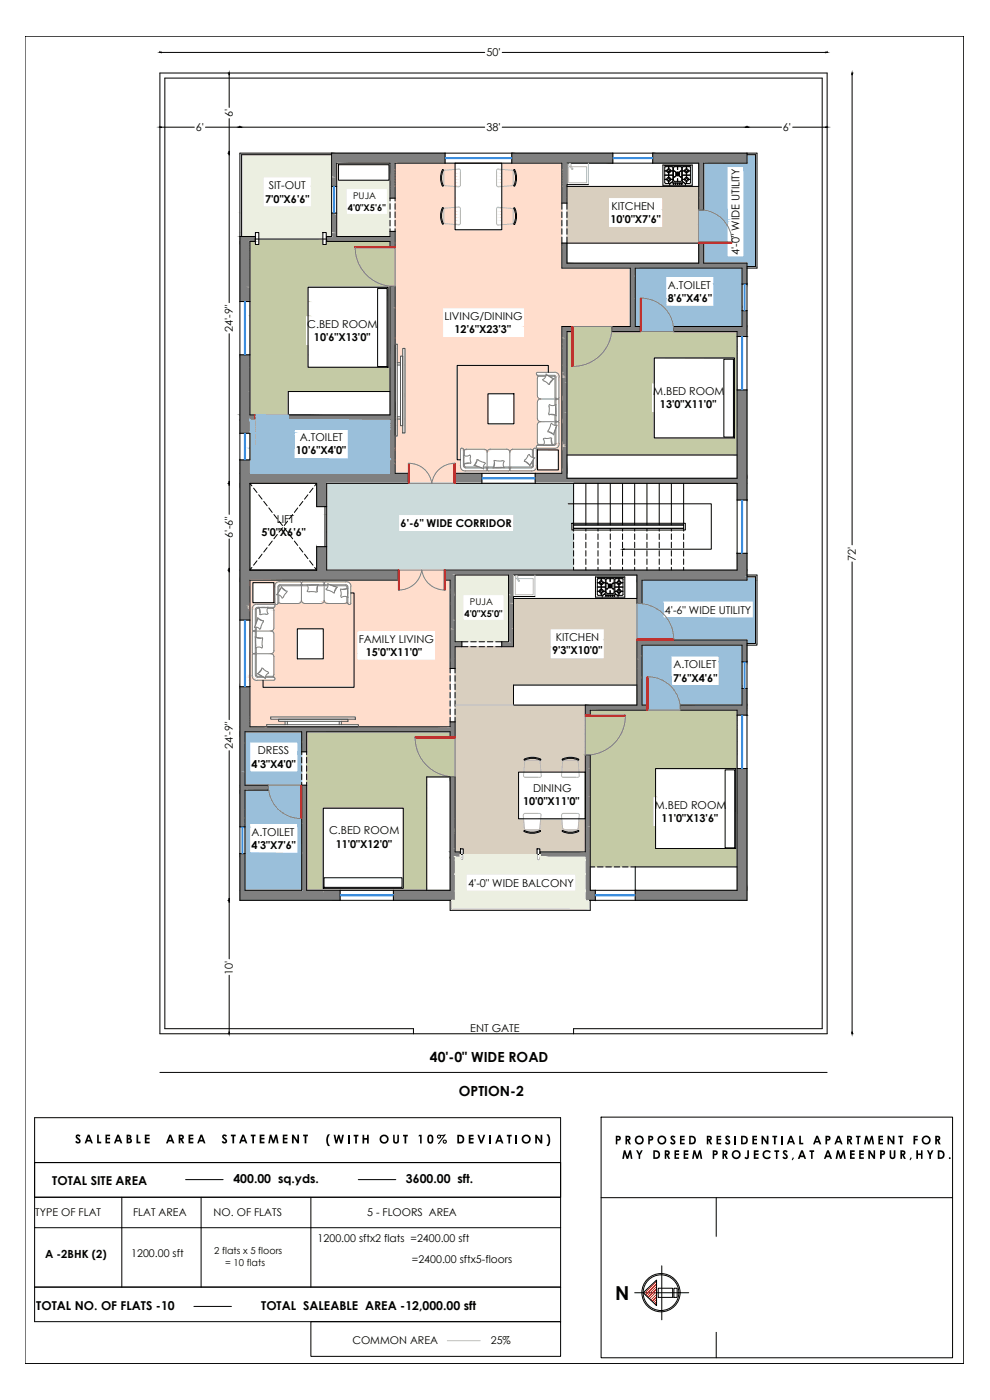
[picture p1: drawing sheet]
<svg xmlns="http://www.w3.org/2000/svg" width="297mm" height="420mm" viewBox="0 0 297 420" stroke-linecap="round" stroke-linejoin="round" font-family="sans-serif">
<defs><g id="words">
<text font-size="5.8" x="184.5" y="390">N</text>
<g font-size="4.2">
<text x="129" y="318.8">40'-0&quot; WIDE ROAD</text>
<text x="137.7" y="328.8">OPTION-2</text>
</g>
<g font-size="3.7">
<text x="15.7" y="355.7">TOTAL SITE AREA</text>
<text x="70" y="355">400.00 sq.yds.</text>
<text x="121.8" y="355">3600.00 sft.</text>
<text x="10.9" y="393">TOTAL NO. OF FLATS -10</text>
<text x="78.4" y="393.1">TOTAL SALEABLE AREA -12,000.00 sft</text>
</g>
<g font-size="3.6">
<text x="22.5" y="343.1">SALEABLE AREA STATEMENT</text>
<text x="97.7" y="343.2">(WITH OUT 10% DEVIATION)</text>
<text x="184.5" y="343.4">PROPOSED RESIDENTIAL APARTMENT FOR</text>
<text x="185.8" y="347.8">MY DREEM PROJECTS,AT AMEENPUR,HYD.</text>
</g>
<text font-size="3.4" x="13.6" y="377.6">A -2BHK (2)</text>
<g font-size="3.3">
<text x="146" y="16.9">50'</text>
<text x="69.9" y="35.2" transform="rotate(-90 69.9 35.2)">6'</text>
<text x="58.7" y="39.3">6'</text>
<text x="146" y="39.3">38'</text>
<text x="234.9" y="39.3">6'</text>
<text x="80.6" y="56.8">SIT-OUT</text>
<text x="79.6" y="60.8">7'0&quot;X6'6&quot;</text>
<text x="183.4" y="63">KITCHEN</text>
<text x="183.1" y="67">10'0&quot;X7'6&quot;</text>
<text x="221.9" y="76.5" transform="rotate(-90 221.9 76.5)">4'-0&quot; WIDE UTILITY</text>
<text x="200.4" y="86.7">A.TOILET</text>
<text x="200.3" y="90.6">8'6&quot;X4'6&quot;</text>
<text x="69.9" y="99.6" transform="rotate(-90 69.9 99.6)">24'-9&quot;</text>
<text x="92.2" y="98.5">C.BED ROOM</text>
<text x="133.4" y="96.1">LIVING/DINING</text>
<text x="136.4" y="100.1">12'6&quot;X23'3&quot;</text>
<text x="94.2" y="102.4">10'6&quot;X13'0&quot;</text>
<text x="196" y="118.6">M.BED ROOM</text>
<text x="198" y="122.5">13'0&quot;X11'0&quot;</text>
<text x="88.8" y="136.4">10'6&quot;X4'0&quot;</text>
<text x="90" y="132.4">A.TOILET</text>
<text x="69.9" y="161.3" transform="rotate(-90 69.9 161.3)">6'-6&quot;</text>
<text x="78.5" y="161">5'0&quot;X6'6&quot;</text>
<text x="83" y="157">LIFT</text>
<text x="120.2" y="158.2">6'-6&quot; WIDE CORRIDOR</text>
<text x="256.8" y="168.2" transform="rotate(-90 256.8 168.2)">72'</text>
<text x="199.5" y="184.1">4'-6&quot; WIDE UTILITY</text>
<text x="107.6" y="192.9">FAMILY LIVING</text>
<text x="109.7" y="196.8">15'0&quot;X11'0&quot;</text>
<text x="165.6" y="196.4">9'3&quot;X10'0&quot;</text>
<text x="166.7" y="192.4">KITCHEN</text>
<text x="202" y="200.6">A.TOILET</text>
<text x="201.9" y="204.5">7'6&quot;X4'6&quot;</text>
<text x="69.9" y="224.7" transform="rotate(-90 69.9 224.7)">24'-9&quot;</text>
<text x="77.4" y="226.4">DRESS</text>
<text x="75.5" y="230.4">4'3&quot;X4'0&quot;</text>
<text x="159.9" y="237.7">DINING</text>
<text x="156.9" y="241.7">10'0&quot;X11'0&quot;</text>
<text x="196.5" y="242.9">M.BED ROOM</text>
<text x="75.5" y="250.8">A.TOILET</text>
<text x="98.7" y="250.4">C.BED ROOM</text>
<text x="198.5" y="246.8">11'0&quot;X13'6&quot;</text>
<text x="75.5" y="254.7">4'3&quot;X7'6&quot;</text>
<text x="100.7" y="254.4">11'0&quot;X12'0&quot;</text>
<text x="140.5" y="266.1">4'-0&quot; WIDE BALCONY</text>
<text x="69.9" y="292.5" transform="rotate(-90 69.9 292.5)">10'</text>
<text x="141.1" y="309.7">ENT GATE</text>
</g>
<g font-size="3.2">
<text x="10.6" y="364.9">TYPE OF FLAT</text>
<text x="39.9" y="364.8">FLAT AREA</text>
<text x="64.1" y="364.9">NO. OF FLATS</text>
<text x="110.2" y="364.9">5 - FLOORS AREA</text>
<text x="39.4" y="377.3">1200.00 sft</text>
<text x="95.3" y="372.8">1200.00 sftx2 flats =2400.00 sft</text>
<text x="123.6" y="379.2">=2400.00 sftx5-floors</text>
<text x="105.7" y="403.4">COMMON AREA</text>
<text x="147.2" y="403.5">25%</text>
</g>
<g font-size="2.9">
<text x="64.3" y="376.4">2 flats x 5 floors</text>
<text x="67.5" y="379.9">= 10 flats</text>
</g>
<g font-size="2.8">
<text x="106" y="59.8">PUJA</text>
<text x="104.4" y="63.2">4'0&quot;X5'6&quot;</text>
<text x="139.4" y="185.1">4'0&quot;X5'0&quot;</text>
<text x="141" y="181.6">PUJA</text>
</g>
</g></defs>
<!-- layer: 0 -->
<g fill="#808080" stroke="#808080" stroke-width=".3">
<path d="M117 72.5h1.5v1.5z"/>
<path d="M175.6 213.1h1.5v1.5z"/>
<path d="M135.1 219.6h1.4v1.5z"/>
<path d="M195.8 46l28.3 3v-3zM195.8 46l28.3 3h-28.3z"/>
<path d="M153.6 46l30.3 3v-3zM153.6 46l30.3 3h-30.3z"/>
<path d="M99.5 46l34 3v-3zM99.5 46l34 3h-34z"/>
<path d="M99.5 49l1.5 7v-7zM99.5 49l1.5 7h-1.5z"/>
<path d="M117 49l1.5 10.5v-10.5zM117 49l1.5 10.5h-1.5z"/>
<path d="M168.6 49l1.5 11.9v-11.9zM168.6 49l1.5 11.9h-1.5z"/>
<path d="M209.6 49l1.5 14v-14zM209.6 49l1.5 14h-1.5z"/>
<path d="M117 69.5l1.5 1.5v-1.5zM117 69.5l1.5 1.5h-1.5z"/>
<path d="M99.5 64l1.5 7v-7zM99.5 64l1.5 7h-1.5z"/>
<path d="M98 71l20.5 1.5v-1.5zM98 71l20.5 1.5h-20.5z"/>
<path d="M72 71l4.5 1.5v-1.5zM72 71l4.5 1.5h-4.5z"/>
<path d="M117 74h1.5zM117 72.5l1.5 1.5h-1.5z"/>
<path d="M209.6 73l1.5 6v-6zM209.6 73l1.5 6h-1.5z"/>
<path d="M168.6 73l1.5 6v-6zM168.6 73l1.5 6h-1.5z"/>
<path d="M168.6 79l55.5 1.5v-1.5zM168.6 79l55.5 1.5h-55.5z"/>
<path d="M222.6 80.5l1.5 4.7v-4.7zM222.6 80.5l1.5 4.7h-1.5z"/>
<path d="M72 72.5l3 18v-18zM72 72.5l3 18h-3z"/>
<path d="M222.6 93.2l1.5 4.8v-4.8zM222.6 93.2l1.5 4.8h-1.5z"/>
<path d="M189.1 80.5l1.5 17.5v-17.5zM189.1 80.5l1.5 17.5h-1.5z"/>
<path d="M183.6 98l8.5 .6v-.6zM183.6 98l8.5 .6h-8.5z"/>
<path d="M202.1 98l22 1v-1zM202.1 98l22 1h-22z"/>
<path d="M202.1 99l22 .5v-.5zM202.1 99l22 .5h-22z"/>
<path d="M183.6 98.6l8.5 .9v-.9zM183.6 98.6l8.5 .9h-8.5z"/>
<path d="M168.6 98l3 1.5v-1.5zM168.6 98l3 1.5h-3z"/>
<path d="M221.2 99.5l2.9 1.5v-1.5zM221.2 99.5l2.9 1.5h-2.9z"/>
<path d="M117 86l1.5 38.5v-38.5zM117 86l1.5 38.5h-1.5z"/>
<path d="M72 106.5l3 18v-18zM72 106.5l3 18h-3z"/>
<path d="M86.5 124.5l32 .5v-.5zM86.5 124.5l32 .5h-32z"/>
<path d="M86.5 125l32 1v-1zM86.5 125l32 1h-32z"/>
<path d="M72 124.5l4.5 1.5v-1.5zM72 124.5l4.5 1.5h-4.5z"/>
<path d="M72 126l3 4v-4zM72 126l3 4h-3z"/>
<path d="M168.6 99.5l1.5 42.6v-42.6zM168.6 99.5l1.5 42.6h-1.5z"/>
<path d="M117 126l1.5 16.1v-16.1zM117 126l1.5 16.1h-1.5z"/>
<path d="M72 138l3 4.1v-4.1zM72 138l3 4.1h-3z"/>
<path d="M221.2 117l2.9 26.5v-26.5zM221.2 117l2.9 26.5h-2.9z"/>
<path d="M160.6 142.1l9.5 1.4v-1.4zM160.6 142.1l9.5 1.4h-9.5z"/>
<path d="M160.6 143.5l63.5 1.6v-1.6zM160.6 143.5l63.5 1.6h-63.5z"/>
<path d="M136.5 142.1l8.1 3v-3zM136.5 142.1l8.1 3h-8.1z"/>
<path d="M72 142.1l50.5 3v-3zM72 142.1l50.5 3h-50.5z"/>
<path d="M221.2 145.1l2.9 5v-5zM221.2 145.1l2.9 5h-2.9z"/>
<path d="M95 145.1l3 6.9v-6.9zM95 145.1l3 6.9h-3z"/>
<path d="M221.2 166.1l2.9 5v-5zM221.2 166.1l2.9 5h-2.9z"/>
<path d="M95 164.1l3 7v-7zM95 164.1l3 7h-3z"/>
<path d="M72 145.1l3 26v-26zM72 145.1l3 26h-3z"/>
<path d="M133.5 171.1l90.6 1.5v-1.5zM133.5 171.1l90.6 1.5h-90.6z"/>
<path d="M191.1 172.6l33 1.5v-1.5zM191.1 172.6l33 1.5h-33z"/>
<path d="M133.5 172.6l3 1.5v-1.5zM133.5 172.6l3 1.5h-3z"/>
<path d="M72 171.1l47.5 3v-3zM72 171.1l47.5 3h-47.5z"/>
<path d="M191.1 174.1l1.5 7v-7zM191.1 174.1l1.5 7h-1.5z"/>
<path d="M72 174.1l3 12v-12zM72 174.1l3 12h-3z"/>
<path d="M152.6 172.6l1.5 20v-20zM152.6 172.6l1.5 20h-1.5z"/>
<path d="M135.1 174.1l1.4 18.5v-18.5zM135.1 174.1l1.4 18.5h-1.4z"/>
<path d="M191.1 192.1l33 1.5v-1.5zM191.1 192.1l33 1.5h-33z"/>
<path d="M150.6 192.6l3.5 1.5v-1.5zM150.6 192.6l3.5 1.5h-3.5z"/>
<path d="M135.1 192.6l3.5 1.5v-1.5zM135.1 192.6l3.5 1.5h-3.5z"/>
<path d="M222.6 193.6l1.5 5v-5zM222.6 193.6l1.5 5h-1.5z"/>
<path d="M135.1 194.1l1.4 6.5v-6.5zM135.1 194.1l1.4 6.5h-1.4z"/>
<path d="M222.6 206.6l1.5 5v-5zM222.6 206.6l1.5 5h-1.5z"/>
<path d="M191.1 193.6l1.5 18v-18zM191.1 193.6l1.5 18h-1.5z"/>
<path d="M204.1 211.6l20 1v-1zM204.1 211.6l20 1h-20z"/>
<path d="M204.1 212.6l20 .5v-.5zM204.1 212.6l20 .5h-20z"/>
<path d="M175.6 211.6l18.5 1.5v-1.5zM175.6 211.6l18.5 1.5h-18.5z"/>
<path d="M175.6 214.6h1.5zM175.6 213.1l1.5 1.5h-1.5z"/>
<path d="M221.2 213.1l2.9 1.5v-1.5zM221.2 213.1l2.9 1.5h-2.9z"/>
<path d="M135.1 216.6l1.4 1.5v-1.5zM135.1 216.6l1.4 1.5h-1.4z"/>
<path d="M72 206.1l3 12v-12zM72 206.1l3 12h-3z"/>
<path d="M72 218.1l64.5 1.5v-1.5zM72 218.1l64.5 1.5h-64.5z"/>
<path d="M135.1 221.1h1.4zM135.1 219.6l1.4 1.5h-1.4z"/>
<path d="M90.5 219.6l1.5 6v-6zM90.5 219.6l1.5 6h-1.5z"/>
<path d="M72 219.6l1.5 16.1v-16.1zM72 219.6l1.5 16.1h-1.5z"/>
<path d="M72 235.7l8.5 .5v-.5zM72 235.7l8.5 .5h-8.5z"/>
<path d="M72 236.2l8.5 .9v-.9zM72 236.2l8.5 .9h-8.5z"/>
<path d="M72 237.1l1.5 11v-11zM72 237.1l1.5 11h-1.5z"/>
<path d="M175.6 226.6l1.5 29.1v-29.1zM175.6 226.6l1.5 29.1h-1.5z"/>
<path d="M135.1 233.2l1.4 22.5v-22.5zM135.1 233.2l1.4 22.5h-1.4z"/>
<path d="M162.1 255.7l15 1.5v-1.5zM162.1 255.7l15 1.5h-15z"/>
<path d="M135.1 255.7l3 1.5v-1.5zM135.1 255.7l3 1.5h-3z"/>
<path d="M221.2 230.7l2.9 36.5v-36.5zM221.2 230.7l2.9 36.5h-2.9z"/>
<path d="M175.6 257.2l1.5 10v-10zM175.6 257.2l1.5 10h-1.5z"/>
<path d="M135.1 257.2l1.4 10v-10zM135.1 257.2l1.4 10h-1.4z"/>
<path d="M90.5 235.7l1.5 31.5v-31.5zM90.5 235.7l1.5 31.5h-1.5z"/>
<path d="M72 256.2l1.5 11v-11zM72 256.2l1.5 11h-1.5z"/>
<path d="M190.6 267.2l33.5 3v-3zM190.6 267.2l33.5 3h-33.5z"/>
<path d="M175.6 267.2l3 3v-3zM175.6 267.2l3 3h-3z"/>
<path d="M118 267.2l18.5 3v-3zM118 267.2l18.5 3h-18.5z"/>
<path d="M72 267.2l30 3v-3zM72 267.2l30 3h-30z"/>
</g>
<!-- layer: hatch -->
<g fill="#fdc" stroke="#fdc" stroke-width=".3">
<path d="M167.6 119.7h1z"/>
<path d="M167.5 119.7h1.1z"/>
<path d="M167.5 119.8h1.1z"/>
<path d="M167.6 126.5h1z"/>
<path d="M167.5 126.6h1.1z"/>
<path d="M138.8 134.5h21.5z"/>
<path d="M159.7 134.9h.1z"/>
<path d="M139.3 134.9h.2z"/>
<path d="M146.1 135.4h.1z"/>
<path d="M146.1 135.5v.2z"/>
<path d="M152.9 135.5l.1 .2z"/>
<path d="M135.9 139.1h.3z"/>
<path d="M146.1 141.2h.1z"/>
<path d="M152.9 141.3h.1z"/>
<path d="M146.1 141.3h.1z"/>
<path d="M129.6 145.1h6.6z"/>
<path d="M122.9 145.1h6.7z"/>
<path d="M119.9 171.1h6.6z"/>
<path d="M97.2 174.7h.1z"/>
<path d="M121.6 176.9h9.9z"/>
<path d="M119.9 177.1h.3z"/>
<path d="M133.2 177.1h.3z"/>
<path d="M119.5 177.1h.4z"/>
<path d="M83.3 181.3h21.2z"/>
<path d="M82.3 182.3h23.9z"/>
<path d="M82 182.6h24.2z"/>
<path d="M82 203h24.2z"/>
<path d="M82.3 203.3h23.9z"/>
<path d="M82.4 203.4h23.8z"/>
<path d="M118.5 49l18 1.9v-1.9zM118.5 49l18 1.9h-18z"/>
<path d="M150.6 49l18 1.9v-1.9zM150.6 49l18 1.9h-18z"/>
<path d="M150.6 50.9h3.7zM150.6 50.9h3.7z"/>
<path d="M132.8 50.9h3.7zM132.8 50.9h3.7z"/>
<path d="M118.5 50.9h14.3zM118.5 50.9h14.3z"/>
<path d="M154.3 50.9h14.3zM154.3 50.9h14.3z"/>
<path d="M150.6 50.9h3.6zM150.6 50.9h3.7z"/>
<path d="M132.9 50.9h3.6zM132.9 50.9h3.6z"/>
<path d="M118.5 50.9h14.3zM118.5 50.9h14.3z"/>
<path d="M154.3 50.9h14.3zM154.3 50.9h14.3z"/>
<path d="M150.6 50.9h3.6zM150.6 50.9h3.6z"/>
<path d="M132.9 50.9h3.6zM132.9 50.9h3.6z"/>
<path d="M118.5 50.9h14.2zM118.5 50.9h14.3z"/>
<path d="M154.4 50.9h14.2zM154.4 50.9h14.2z"/>
<path d="M150.6 50.9h3.6zM150.6 50.9h3.6z"/>
<path d="M132.9 50.9h3.6zM132.9 50.9h3.6z"/>
<path d="M118.5 50.9h14.2zM118.5 50.9h14.2z"/>
<path d="M154.4 50.9h14.2zM154.4 50.9h14.2z"/>
<path d="M150.6 50.9h3.6zM150.6 50.9l3.5 .1z"/>
<path d="M132.9 50.9l3.6 .1zM132.9 50.9l3.6 .1z"/>
<path d="M118.5 50.9h14.2zM118.5 50.9l14.2 .1z"/>
<path d="M154.4 50.9l14.2 .1zM154.4 50.9l14.2 .1z"/>
<path d="M150.6 51h3.5zM150.6 51h3.5z"/>
<path d="M133 51h3.5zM133 51h3.5z"/>
<path d="M118.5 51h14.2zM118.5 51h14.2z"/>
<path d="M154.4 51h14.2zM154.4 51h14.2z"/>
<path d="M150.6 51h3.5zM150.6 51h3.5z"/>
<path d="M133 51h3.5zM133 51h3.5z"/>
<path d="M150.6 51h3.5zM150.6 51h3.5z"/>
<path d="M133 51h3.5zM133 51h3.5z"/>
<path d="M150.6 51h3.5zM150.6 51h3.5z"/>
<path d="M133 51h3.5zM133 51h3.5z"/>
<path d="M150.6 51l3.5 .1zM150.6 51l3.5 .1z"/>
<path d="M133 51l3.5 .1zM133 51l3.5 .1z"/>
<path d="M150.6 51.1h3.5zM150.6 51.1h3.5z"/>
<path d="M133 51.1h3.5zM133 51.1h3.5z"/>
<path d="M154.4 51l14.2 .8v-.8zM154.4 51l14.2 .8h-13.9z"/>
<path d="M118.5 51l13.9 .8 .3-.8zM118.5 51l13.9 .8h-13.9z"/>
<path d="M150.6 51.1l3.8 .9-.3-.9zM150.6 51.1l3.8 .9h-3.8z"/>
<path d="M133 51.1l3.5 .9v-.9zM133 51.1l3.5 .9h-3.9z"/>
<path d="M154.7 51.8l13.9 .8v-.8zM154.7 51.8l13.9 .8h-13.7z"/>
<path d="M118.5 51.8l13.7 .8 .2-.8zM118.5 51.8l13.7 .8h-13.7z"/>
<path d="M150.6 52l4 .9-.2-.9zM150.6 52l4 .9h-4z"/>
<path d="M132.6 52l3.9 .9v-.9zM132.6 52l3.9 .9h-4z"/>
<path d="M154.9 52.6l13.7 .8v-.8zM154.9 52.6l13.7 .8h-13.6z"/>
<path d="M118.5 52.6l13.6 .8 .1-.8zM118.5 52.6l13.6 .8h-13.6z"/>
<path d="M150.6 52.9l4 1v-1zM150.6 52.9l4 1h-4z"/>
<path d="M132.5 52.9l4 1v-1zM132.5 52.9l4 1h-4z"/>
<path d="M155 53.4l13.6 .8v-.8zM155 53.4l13.6 .8h-13.7z"/>
<path d="M118.5 53.4l13.7 .8-.1-.8zM118.5 53.4l13.7 .8h-13.7z"/>
<path d="M150.6 53.9l3.8 .9 .2-.9zM150.6 53.9l3.8 .9h-3.8z"/>
<path d="M132.5 53.9l4 .9v-.9zM132.5 53.9l4 .9h-3.9z"/>
<path d="M154.9 54.2l13.7 .9v-.9zM154.9 54.2l13.7 .9h-13.9z"/>
<path d="M118.5 54.2l13.9 .9-.2-.9zM118.5 54.2l13.9 .9h-13.9z"/>
<path d="M150.6 54.8l3.5 .9 .3-.9zM150.6 54.8l3.5 .9h-3.5z"/>
<path d="M132.6 54.8l3.9 .9v-.9zM132.6 54.8l3.9 .9h-3.5z"/>
<path d="M150.6 55.7h3.5zM150.6 55.7h3.5z"/>
<path d="M133 55.7h3.5zM133 55.7h3.5z"/>
<path d="M150.6 55.7h3.5zM150.6 55.7h3.5z"/>
<path d="M133 55.7h3.5zM133 55.7h3.5z"/>
<path d="M150.6 55.7l3.5 .1zM150.6 55.7l3.5 .1z"/>
<path d="M133 55.7l3.5 .1zM133 55.7l3.5 .1z"/>
<path d="M150.6 55.8h3.5zM150.6 55.8h3.5z"/>
<path d="M133 55.8h3.5zM133 55.8h3.5z"/>
<path d="M154.7 55.1l13.9 .7v-.7zM154.7 55.1l13.9 .7h-14.2z"/>
<path d="M118.5 55.1l14.2 .7-.3-.7zM118.5 55.1l14.2 .7h-14.2z"/>
<path d="M150.6 55.8h3.5zM150.6 55.8h3.5z"/>
<path d="M133 55.8h3.5zM133 55.8h3.5z"/>
<path d="M154.4 55.8l14.2 .1zM154.4 55.8l14.2 .1z"/>
<path d="M118.5 55.8l14.2 .1zM118.5 55.8l14.2 .1z"/>
<path d="M150.6 55.8l3.5 .1zM150.6 55.8l3.5 .1z"/>
<path d="M133 55.8l3.5 .1zM133 55.8l3.5 .1z"/>
<path d="M154.4 55.9h14.2zM154.4 55.9h14.2z"/>
<path d="M118.5 55.9h14.2zM118.5 55.9h14.2z"/>
<path d="M150.6 55.9h3.5zM150.6 55.9h3.5z"/>
<path d="M133 55.9h3.5zM132.9 55.9h3.6z"/>
<path d="M154.4 55.9h14.2zM154.4 55.9h14.2z"/>
<path d="M118.5 55.9h14.2zM118.5 55.9h14.2z"/>
<path d="M150.6 55.9h3.6zM150.6 55.9h3.6z"/>
<path d="M132.9 55.9h3.6zM132.9 55.9h3.6z"/>
<path d="M154.4 55.9h14.2zM154.4 55.9h14.2z"/>
<path d="M118.5 55.9h14.3zM118.5 55.9h14.3z"/>
<path d="M150.6 55.9h3.6zM150.6 55.9h3.6z"/>
<path d="M132.9 55.9h3.6zM132.9 55.9h3.6z"/>
<path d="M154.4 55.9h14.2zM154.3 55.9h14.3z"/>
<path d="M118.5 55.9h14.3zM118.5 55.9h14.3z"/>
<path d="M150.6 55.9h3.6zM150.6 55.9h3.6z"/>
<path d="M154.3 55.9h14.3zM154.3 55.9h14.3z"/>
<path d="M132.9 55.9h3.6zM132.9 55.9h3.6z"/>
<path d="M154.3 55.9h14.3zM154.3 55.9h14.3z"/>
<path d="M150.6 55.9h3.7zM150.6 55.9h3.7z"/>
<path d="M132.9 55.9h3.6zM132.9 55.9h3.6z"/>
<path d="M118.5 55.9h14.4zM118.5 55.9h14.4z"/>
<path d="M118.5 55.9l18 3.6v-3.6zM118.5 55.9l18 3.6h-18z"/>
<path d="M150.6 55.9l18 5v-5zM150.6 55.9l18 5h-18z"/>
<path d="M118.5 59.5l18 2.8v-2.8zM118.5 59.5l18 2.8h-18z"/>
<path d="M132.8 62.3h3.7zM132.8 62.3h3.7z"/>
<path d="M118.5 62.3h14.3zM118.5 62.3h14.3z"/>
<path d="M132.9 62.3h3.6zM132.9 62.3h3.6z"/>
<path d="M118.5 62.3h14.3zM118.5 62.3h14.3z"/>
<path d="M132.9 62.3h3.6zM132.9 62.3h3.6z"/>
<path d="M118.5 62.3h14.2zM118.5 62.3h14.3z"/>
<path d="M132.9 62.3h3.6zM132.9 62.3h3.6z"/>
<path d="M118.5 62.3h14.2zM118.5 62.3h14.2z"/>
<path d="M132.9 62.3h3.6zM132.9 62.3h3.6z"/>
<path d="M118.5 62.3h14.2zM118.5 62.3h14.2z"/>
<path d="M150.6 60.9l18 1.4v-1.4zM150.6 60.9l18 1.4h-18z"/>
<path d="M150.6 62.3h3.7zM150.6 62.3h3.7z"/>
<path d="M154.3 62.3l14.3 .1zM154.3 62.3l14.3 .1z"/>
<path d="M150.6 62.3h3.7zM150.6 62.3l3.6 .1z"/>
<path d="M133 62.3l3.5 .1zM133 62.3l3.5 .1z"/>
<path d="M154.3 62.4h14.3zM154.3 62.4h14.3z"/>
<path d="M150.6 62.4h3.6zM150.6 62.4h3.6z"/>
<path d="M118.5 62.3l14.2 .1zM118.5 62.3l14.2 .1z"/>
<path d="M154.4 62.4h14.2zM154.4 62.4h14.2z"/>
<path d="M150.6 62.4h3.6zM150.6 62.4h3.6z"/>
<path d="M133 62.4h3.5zM133 62.4h3.5z"/>
<path d="M154.4 62.4h14.2zM154.4 62.4h14.2z"/>
<path d="M150.6 62.4h3.6zM150.6 62.4h3.5z"/>
<path d="M133 62.4h3.5zM133 62.4h3.5z"/>
<path d="M154.4 62.4h14.2zM154.4 62.4h14.2z"/>
<path d="M150.6 62.4h3.5zM150.6 62.4h3.5z"/>
<path d="M154.4 62.4l14.2 .1zM154.4 62.4l14.2 .1z"/>
<path d="M133 62.4l3.5 .1zM133 62.4l3.5 .1z"/>
<path d="M150.6 62.4h3.5zM150.6 62.4l3.5 .1z"/>
<path d="M133 62.5h3.5zM133 62.5h3.5z"/>
<path d="M150.6 62.5h3.5zM150.6 62.5h3.5z"/>
<path d="M133 62.5h3.5zM133 62.5h3.5z"/>
<path d="M150.6 62.5l3.5 .1zM150.6 62.5l3.5 .1zM150.6 62.6h3.5zM150.6 62.6h3.5z"/>
<path d="M150.6 62.6h3.5zM150.6 62.6h3.5z"/>
<path d="M118.5 62.4l13.9 .7 .3-.7zM118.5 62.4l13.9 .7h-13.9z"/>
<path d="M154.4 62.5l14.2 .7v-.7zM154.4 62.5l14.2 .7h-13.9z"/>
<path d="M133 62.5l3.5 .9v-.9zM133 62.5l3.5 .9h-3.9z"/>
<path d="M150.6 62.6l3.8 .9-.3-.9zM150.6 62.6l3.8 .9h-3.8z"/>
<path d="M118.5 63.1l13.7 .9 .2-.9zM118.5 63.1l13.7 .9h-13.7z"/>
<path d="M154.7 63.2l13.9 .8v-.8zM154.7 63.2l13.9 .8h-13.7z"/>
<path d="M132.6 63.4l3.9 .9v-.9zM132.6 63.4l3.9 .9h-4z"/>
<path d="M150.6 63.5l4 .9-.2-.9zM150.6 63.5l4 .9h-4z"/>
<path d="M118.5 64l13.6 .8 .1-.8zM118.5 64l13.6 .8h-13.6z"/>
<path d="M154.9 64l13.7 .9v-.9zM154.9 64l13.7 .9h-13.6z"/>
<path d="M132.5 64.3l4 1v-1zM132.5 64.3l4 1h-4z"/>
<path d="M150.6 64.4l4 .9v-.9zM150.6 64.4l4 .9h-4z"/>
<path d="M118.5 64.8l13.7 .8-.1-.8zM118.5 64.8l13.7 .8h-13.7z"/>
<path d="M155 64.9l13.6 .8v-.8zM155 64.9l13.6 .8h-13.7z"/>
<path d="M132.5 65.3l4 .9v-.9zM132.5 65.3l4 .9h-3.9z"/>
<path d="M150.6 65.3l3.8 1 .2-1zM150.6 65.3l3.8 1h-3.8z"/>
<path d="M118.5 65.6l13.9 .8-.2-.8zM118.5 65.6l13.9 .8h-13.9z"/>
<path d="M154.9 65.7l13.7 .8v-.8zM154.9 65.7l13.7 .8h-13.9z"/>
<path d="M132.6 66.2l3.9 .9v-.9zM132.6 66.2l3.9 .9h-3.5z"/>
<path d="M133 67.1h3.5zM133 67.1h3.5zM133 67.1h3.5zM133 67.1h3.5z"/>
<path d="M150.6 66.3l3.5 .9 .3-.9zM150.6 66.3l3.5 .9h-3.5z"/>
<path d="M133 67.1l3.5 .1zM133 67.1l3.5 .1z"/>
<path d="M150.6 67.2h3.5zM150.6 67.2h3.5z"/>
<path d="M133 67.2h3.5zM133 67.2h3.5z"/>
<path d="M150.6 67.2h3.5zM150.6 67.2h3.5z"/>
<path d="M118.5 66.4l14.2 .8-.3-.8zM118.5 66.4l14.2 .8h-14.2z"/>
<path d="M133 67.2h3.5zM133 67.2h3.5z"/>
<path d="M150.6 67.2l3.5 .1zM150.6 67.2l3.5 .1z"/>
<path d="M118.5 67.2l14.2 .1zM118.5 67.2l14.2 .1z"/>
<path d="M133 67.2l3.5 .1zM133 67.2l3.5 .1z"/>
<path d="M150.6 67.3h3.5zM150.6 67.3h3.5z"/>
<path d="M118.5 67.3h14.2zM118.5 67.3h14.2z"/>
<path d="M133 67.3h3.5zM132.9 67.3h3.6z"/>
<path d="M118.5 67.3h14.2zM118.5 67.3h14.2z"/>
<path d="M132.9 67.3h3.6zM132.9 67.3h3.6z"/>
<path d="M154.7 66.5l13.9 .8v-.8zM154.7 66.5l13.9 .8h-14.2z"/>
<path d="M150.6 67.3h3.5zM150.6 67.3h3.5z"/>
<path d="M118.5 67.3h14.3zM118.5 67.3h14.3z"/>
<path d="M132.9 67.3h3.6zM132.9 67.3h3.6z"/>
<path d="M118.5 67.3h14.3zM118.5 67.3h14.3z"/>
<path d="M132.9 67.3h3.6zM132.9 67.3h3.6zM132.9 67.3h3.6zM132.9 67.3h3.6z"/>
<path d="M118.5 67.3h14.4zM118.5 67.3h14.4z"/>
<path d="M154.4 67.3h14.2zM154.4 67.3h14.2z"/>
<path d="M150.6 67.3h3.5zM150.6 67.3h3.5z"/>
<path d="M154.4 67.3h14.2zM154.4 67.3h14.2z"/>
<path d="M150.6 67.3h3.5zM150.6 67.3h3.5z"/>
<path d="M154.4 67.3l14.2 .1zM154.4 67.3l14.2 .1z"/>
<path d="M150.6 67.3l3.6 .1zM150.6 67.3l3.6 .1z"/>
<path d="M154.4 67.4h14.2zM154.4 67.4h14.2z"/>
<path d="M150.6 67.4h3.6zM150.6 67.4h3.6z"/>
<path d="M154.4 67.4h14.2zM154.3 67.4h14.3zM154.3 67.4h14.3zM154.3 67.4h14.3z"/>
<path d="M150.6 67.4h3.6zM150.6 67.4h3.6z"/>
<path d="M154.3 67.4h14.3zM154.3 67.4h14.3z"/>
<path d="M150.6 67.4h3.7zM150.6 67.4h3.7z"/>
<path d="M150.6 67.4l18 1.5v-1.5zM150.6 67.4l18 1.5h-18z"/>
<path d="M118.5 67.3l18 1.6v-1.6zM118.5 67.3l18 1.6h-18z"/>
<path d="M118.5 68.9l50.1 .6v-.6zM118.5 68.9l50.1 .6h-50.1z"/>
<path d="M118.5 69.5l50.1 3.5v-3.5zM118.5 69.5l50.1 3.5h-50.1z"/>
<path d="M118.5 73l50.1 1v-1zM118.5 73l50.1 1h-50.1z"/>
<path d="M118.5 74l50.1 .4v-.4zM118.5 74l50.1 .4h-50.1z"/>
<path d="M118.5 74.4l50.1 6.1v-6.1zM118.5 74.4l50.1 6.1h-50.1z"/>
<path d="M118.5 80.5l70.6 5.5v-5.5zM118.5 80.5l70.6 5.5h-70.6z"/>
<path d="M118.5 86l70.6 6.4v-6.4zM118.5 86l70.6 6.4h-70.6z"/>
<path d="M157.4 92.4l31.7 5.6v-5.6zM157.4 92.4l31.7 5.6h-31.7z"/>
<path d="M171.6 98h17.5zM171.6 98h17.5z"/>
<path d="M157.4 98h14.2zM157.4 98h14.2z"/>
<path d="M172 98h17.1zM172 98h17.1z"/>
<path d="M157.4 98h14.2zM157.4 98h14.2z"/>
<path d="M118.5 92.4l14.3 9v-9zM118.5 92.4l14.3 9h-14.3z"/>
<path d="M157.4 98l11.2 3.4v-3.4zM157.4 98l11.2 3.4h-11.2z"/>
<path d="M118.5 101.4l50.1 1.9v-1.9zM118.5 101.4l50.1 1.9h-50.1z"/>
<path d="M119.2 103.3l49.4 1.2v-1.2zM119.2 103.3l49.4 1.2h-49.4z"/>
<path d="M119.2 104.5l1.6 2.4v-2.4zM119.2 104.5l1.6 2.4h-1.6z"/>
<path d="M119.2 106.9l1 2v-2zM119.2 106.9l1 2h-1z"/>
<path d="M121.5 104.5l47.1 5.2v-5.2zM121.5 104.5l47.1 5.2h-47.1z"/>
<path d="M164.5 109.7l4.1 2v-2zM164.5 109.7l4.1 2h-4.1z"/>
<path d="M164.5 111.7h1.8zM164.5 111.7h2z"/>
<path d="M137.2 109.7l27.3 2v-2zM137.2 109.7l27.3 2h-27.3z"/>
<path d="M137.2 111.7h23.9zM137.2 111.7h24z"/>
<path d="M137.2 111.7h23.9zM137.2 111.7l23.9 .1z"/>
<path d="M166.5 111.7l2.1 .1zM166.5 111.7l2.1 .1z"/>
<path d="M137.2 111.8h23.9zM137.2 111.8h23.9z"/>
<path d="M137.2 111.8h23.9zM137.2 111.8h23.8z"/>
<path d="M166.7 111.8l1.9 .1zM166.7 111.8l1.9 .1z"/>
<path d="M137.2 111.8h23.8zM137.2 111.8l23.8 .1z"/>
<path d="M137.2 111.9h23.8zM137.2 111.9l23.7 .1z"/>
<path d="M166.9 111.9l1.7 .1zM166.9 111.9l1.7 .1z"/>
<path d="M137.2 112h23.7zM137.2 112h23.7z"/>
<path d="M137.2 112h23.7zM137.2 112h23.7z"/>
<path d="M167.1 112l1.5 .1v-.1zM167.1 112l1.5 .1z"/>
<path d="M167.4 112.1l1.2 .2v-.2zM167.4 112.1l1.2 .2h-1.1z"/>
<path d="M137.2 112l23.7 .3v-.3zM137.2 112l23.7 .3h-23.7z"/>
<path d="M137.2 112.3l23.7 .1zM137.2 112.3l23.7 .1z"/>
<path d="M137.2 112.4l23.7 .1zM137.2 112.4l23.7 .1z"/>
<path d="M137.2 112.5h23.8zM137.2 112.5h23.8z"/>
<path d="M167.5 112.3l1.1 .2v-.2zM167.5 112.3l1.1 .2h-1z"/>
<path d="M137.2 112.5l23.8 .1zM137.2 112.5l23.8 .1z"/>
<path d="M137.2 112.6h23.9zM137.2 112.6h23.9z"/>
<path d="M137.2 112.6h23.9zM137.2 112.6h23.9z"/>
<path d="M137.2 112.6h23.9zM137.2 112.6h23.9z"/>
<path d="M137.2 112.6h24zM137.2 112.6h24z"/>
<path d="M137.2 112.6l24 .1zM137.2 112.6l24 .1z"/>
<path d="M167.6 112.5l1 .3v-.3zM167.6 112.5l1 .3h-.9z"/>
<path d="M137.2 112.7l24 .1zM137.2 112.7l24 .1z"/>
<path d="M137.2 112.8h24.1zM137.2 112.8h24.1z"/>
<path d="M137.2 112.8h24.1zM137.2 112.8h24.1z"/>
<path d="M137.2 112.8l24.1 .1zM137.2 112.8l24.1 .1z"/>
<path d="M137.2 112.9h24.2zM137.2 112.9h24.2z"/>
<path d="M137.2 112.9h24.2zM137.2 112.9h24.2z"/>
<path d="M167.7 112.8l.9 .2v-.2zM167.7 112.8l.9 .2h-.9z"/>
<path d="M137.2 112.9h24.2zM137.2 112.9l24.1 .2z"/>
<path d="M137.2 113.1l24.1 .1v-.1zM137.2 113.1l24.1 .1h-24.1z"/>
<path d="M167.7 113l.9 .2v-.2zM167.7 113l.9 .2h-.9z"/>
<path d="M137.2 113.2h24.1zM137.2 113.2l24 .2z"/>
<path d="M137.2 113.4l24 .1v-.1zM137.2 113.4l24 .1h-24z"/>
<path d="M137.2 113.5l24 4.7v-4.7zM137.2 113.5l24 4.7h-24z"/>
<path d="M121.5 109.7l15.7 8.5v-8.5zM121.5 109.7l15.7 8.5h-15.7z"/>
<path d="M154.2 118.2l7 .7v-.7zM154.2 118.2l7 .7h-7z"/>
<path d="M137.2 118.2l9.2 .7v-.7zM137.2 118.2l9.2 .7h-9.2z"/>
<path d="M121.5 118.2l15.7 .7v-.7zM121.5 118.2l15.7 .7h-15.7z"/>
<path d="M154.2 118.9l7 .1v-.1zM154.2 118.9l7 .1h-7z"/>
<path d="M154.2 119l7.1 .2-.1-.2zM154.2 119l7.1 .2h-7.1z"/>
<path d="M154.2 119.2l7.1 .2v-.2zM154.2 119.2l7.1 .2h-7.1z"/>
<path d="M167.7 113.2l.9 6.3v-6.3zM167.7 113.2l.9 6.3h-.9z"/>
<path d="M154.2 119.4l7.3 .1zM154.2 119.4l7.3 .1z"/>
<path d="M167.7 119.5h.9zM167.7 119.5h.9z"/>
<path d="M167.7 119.5l.9 .1zM167.7 119.5l.9 .1z"/>
<path d="M154.2 119.5l7.4 .1zM154.2 119.5l7.4 .1z"/>
<path d="M167.7 119.6h.9zM167.7 119.6h.9z"/>
<path d="M167.7 119.6l.9 .1zM167.7 119.6l.9 .1z"/>
<path d="M154.2 119.6l7.6 .1zM154.2 119.6l7.6 .1z"/>
<path d="M167.6 119.7h1zM167.6 119.7h1zM167.5 119.7h1.1z"/>
<path d="M154.2 119.7h7.7zM154.2 119.7h7.7z"/>
<path d="M167.5 119.7h1.1zM167.5 119.7h1.1zM167.4 119.7h1.2z"/>
<path d="M154.2 119.7h7.9zM154.2 119.7h7.9z"/>
<path d="M167.4 119.7h1.2zM167.4 119.7h1.2z"/>
<path d="M154.2 119.7h7.7zM154.2 119.7h7.9z"/>
<path d="M167.5 119.7l1.1 .1zM167.5 119.7l1.1 .1zM167.5 119.8h1.1z"/>
<path d="M154.2 119.7h7.7zM154.2 119.7l7.6 .1z"/>
<path d="M167.6 119.8h1zM167.6 119.8h1z"/>
<path d="M167.6 119.8l1 .1zM167.6 119.8l1 .1z"/>
<path d="M154.2 119.8h7.6zM154.2 119.8l7.4 .1z"/>
<path d="M167.7 119.9h.9zM167.7 119.9h.9z"/>
<path d="M167.7 119.9l.9 .1zM167.7 119.9l.9 .1z"/>
<path d="M154.2 119.9h7.4zM154.2 119.9l7.3 .1z"/>
<path d="M167.7 120h.9zM167.7 120h.9z"/>
<path d="M154.2 120h7.3zM154.2 120l7.1 .1z"/>
<path d="M154.2 120.1l7.1 .2v-.2zM154.2 120.1l7.1 .2h-7.1z"/>
<path d="M154.2 120.3l7 .2 .1-.2zM154.2 120.3l7 .2h-7z"/>
<path d="M154.2 120.5l7 .1v-.1zM154.2 120.5l7 .1h-7z"/>
<path d="M154.2 120.6l7 5.1v-5.1zM154.2 120.6l7 5.1h-7z"/>
<path d="M137.2 118.9l9.2 6.8v-6.8zM137.2 118.9l9.2 6.8h-9.2z"/>
<path d="M121.5 118.9l15.7 6.8v-6.8zM121.5 118.9l15.7 6.8h-15.7z"/>
<path d="M137.2 125.7l9.2 .1zM137.2 125.7l9.2 .1z"/>
<path d="M121.5 125.7l15.7 .1zM121.5 125.7l15.7 .1z"/>
<path d="M154.2 125.7l7 .1v-.1zM154.2 125.7l7 .1h-7z"/>
<path d="M154.2 125.8l7.1 .2-.1-.2zM154.2 125.8l7.1 .2h-7.1z"/>
<path d="M154.2 126l7.1 .1zM154.2 126l7.1 .1z"/>
<path d="M167.7 120l.9 6.3v-6.3zM167.7 120l.9 6.3h-.9z"/>
<path d="M154.2 126.1l7.3 .2-.2-.2zM154.2 126.1l7.3 .2h-7.3z"/>
<path d="M167.7 126.3h.9zM167.7 126.3h.9z"/>
<path d="M167.7 126.3l.9 .1zM167.7 126.3l.9 .1z"/>
<path d="M154.2 126.3l7.4 .1zM154.2 126.3l7.4 .1z"/>
<path d="M167.7 126.4h.9zM167.7 126.4h.9z"/>
<path d="M167.7 126.4l.9 .1zM167.7 126.4l.9 .1z"/>
<path d="M154.2 126.4l7.6 .1zM154.2 126.4l7.6 .1z"/>
<path d="M167.6 126.5h1zM167.6 126.5h1zM167.5 126.5h1.1z"/>
<path d="M154.2 126.5h7.7zM154.2 126.5h7.7z"/>
<path d="M167.5 126.5l1.1 .1zM167.5 126.5l1.1 .1zM167.4 126.6h1.2z"/>
<path d="M154.2 126.5l7.9 .1zM154.2 126.5l7.9 .1z"/>
<path d="M167.4 126.6h1.2zM167.4 126.6h1.2z"/>
<path d="M154.2 126.6h7.7zM154.2 126.6h7.9z"/>
<path d="M167.5 126.6h1.1zM167.5 126.6h1.1z"/>
<path d="M167.5 126.6h1.1zM167.5 126.6h1.1z"/>
<path d="M154.2 126.6h7.7zM154.2 126.6h7.6z"/>
<path d="M167.6 126.6h1zM167.6 126.6h1z"/>
<path d="M167.6 126.6l1 .1zM167.6 126.6l1 .1z"/>
<path d="M154.2 126.6h7.6zM154.2 126.6l7.4 .1z"/>
<path d="M167.7 126.7h.9zM167.7 126.7h.9z"/>
<path d="M167.7 126.7l.9 .1zM167.7 126.7l.9 .1z"/>
<path d="M154.2 126.7h7.4zM154.2 126.7l7.3 .1z"/>
<path d="M167.7 126.8l.9 .1zM167.7 126.8l.9 .1z"/>
<path d="M154.2 126.8h7.3zM154.2 126.8l7.1 .1z"/>
<path d="M154.2 126.9l7.1 .2v-.2zM154.2 126.9l7.1 .2h-7.1z"/>
<path d="M154.2 127.1h7.1zM154.2 127.1l7 .1z"/>
<path d="M137.2 125.8l9.2 1.4v-1.4zM137.2 125.8l9.2 1.4h-9.2z"/>
<path d="M137.2 127.2l24 .1zM137.2 127.2l24 .1z"/>
<path d="M137.2 127.3l24 .2v-.2zM137.2 127.3l24 .2h-24z"/>
<path d="M137.2 127.5l24 .2v-.2zM137.2 127.5l24 .2h-24z"/>
<path d="M121.5 125.8l15.7 1.9v-1.9zM121.5 125.8l15.7 1.9h-15.7z"/>
<path d="M119.2 125.8l1 1.9v-1.9zM119.2 125.8l1 1.9h-1z"/>
<path d="M137.2 127.7l24 2.2v-2.2zM137.2 127.7l24 2.2h-24z"/>
<path d="M121.5 127.7l15.7 2.2v-2.2zM121.5 127.7l15.7 2.2h-15.7z"/>
<path d="M119.2 127.7l1.6 2.2v-2.2zM119.2 127.7l1.6 2.2h-1.6z"/>
<path d="M137.2 129.9l24 1v-1zM137.2 129.9l24 1h-24z"/>
<path d="M119.2 129.9l18 1v-1zM119.2 129.9l18 1h-18z"/>
<path d="M137.2 130.9l24 1.9v-1.9zM137.2 130.9l24 1.9h-24z"/>
<path d="M137.2 132.8l24 .1zM137.2 132.8l24 .1z"/>
<path d="M167.7 126.9l.9 6.2v-6.2zM167.7 126.9l.9 6.2h-.9z"/>
<path d="M137.2 132.9l24.1 .2-.1-.2zM137.2 132.9l24.1 .2h-24.1z"/>
<path d="M137.2 133.1l24.1 .2v-.2zM137.2 133.1l24.1 .2h-24.1z"/>
<path d="M167.7 133.1l.9 .2v-.2zM167.7 133.1l.9 .2h-.9z"/>
<path d="M137.2 133.3l24.2 .1zM137.2 133.3l24.2 .1z"/>
<path d="M137.2 133.4h24.2zM137.2 133.4h24.2z"/>
<path d="M137.2 133.4h24.2zM137.2 133.4h24.1z"/>
<path d="M137.2 133.4h24.1zM137.2 133.4l24.1 .1z"/>
<path d="M137.2 133.5h24.1zM137.2 133.5h24.1z"/>
<path d="M137.2 133.5h24.1zM137.2 133.5h24z"/>
<path d="M167.7 133.3l.9 .2v-.2zM167.7 133.3l.9 .2h-.9z"/>
<path d="M137.2 133.5l24 .1zM137.2 133.5l24 .1z"/>
<path d="M137.2 133.6l24 .1zM137.2 133.6l24 .1z"/>
<path d="M137.2 133.7h23.9zM137.2 133.7h24z"/>
<path d="M137.2 133.7h23.9zM137.2 133.7h23.9z"/>
<path d="M137.2 133.7h23.9zM137.2 133.7h23.9z"/>
<path d="M137.2 133.7h23.9zM137.2 133.7l23.8 .1z"/>
<path d="M167.7 133.5l.9 .3v-.3zM167.7 133.5l.9 .3h-1z"/>
<path d="M137.2 133.8h23.8zM137.2 133.8h23.8z"/>
<path d="M137.2 133.8h23.8zM137.2 133.8h23.7z"/>
<path d="M137.2 133.8l23.7 .1zM137.2 133.8l23.7 .1z"/>
<path d="M137.2 133.9l23.7 .1zM137.2 133.9l23.7 .1z"/>
<path d="M167.6 133.8l1 .2v-.2zM167.6 133.8l1 .2h-1.1z"/>
<path d="M167.5 134l1.1 .2v-.2zM167.5 134l1.1 .2h-1.2z"/>
<path d="M137.2 134l23.7 .3v-.3zM137.2 134l23.7 .3h-23.7z"/>
<path d="M137.2 134.3h23.7zM137.2 134.3h23.7z"/>
<path d="M167.4 134.2l1.2 .1zM167.1 134.3h1.5z"/>
<path d="M137.2 134.3l23.7 .1zM137.2 134.3l23.7 .1z"/>
<path d="M137.2 134.4h23.8zM137.2 134.4h23.8z"/>
<path d="M167.1 134.3l1.5 .1zM166.9 134.4h1.7z"/>
<path d="M137.2 134.4h23.8zM137.2 134.4h23.8z"/>
<path d="M137.2 134.4l23.9 .1zM137.2 134.4l23.9 .1z"/>
<path d="M137.2 134.5h23.9zM137.2 134.5h23.9z"/>
<path d="M166.9 134.4l1.7 .1zM166.7 134.5h1.9z"/>
<path d="M160.6 134.5h.5zM160.6 134.5h.5zM160.7 134.5h.4zM160.7 134.5h.4z"/>
<path d="M138.7 134.5h21.6zM138.7 134.5h21.6zM138.8 134.5h21.5z"/>
<path d="M137.2 134.5h1.2zM137.2 134.5h1.2z"/>
<path d="M160.7 134.5h.4zM160.7 134.5h.4z"/>
<path d="M138.8 134.5h21.5zM138.8 134.5h21.4z"/>
<path d="M160.8 134.5h.3zM160.8 134.5h.3z"/>
<path d="M138.9 134.5h21.3zM138.9 134.5h21.3z"/>
<path d="M137.2 134.5h1.2zM137.2 134.5h1.2z"/>
<path d="M118.5 130.9l18.7 3.6v-3.6zM118.5 130.9l18.7 3.6h-18.7z"/>
<path d="M166.7 134.5l1.9 .1zM166.6 134.6h2z"/>
<path d="M160.8 134.5l.4 .1zM160.8 134.5l.4 .1z"/>
<path d="M137.2 134.5h1.2zM137.2 134.5l1.1 .1z"/>
<path d="M118.5 134.5l18.7 .1zM118.5 134.5l18.7 .1z"/>
<path d="M166.6 134.6h2zM166.5 134.6h2.1z"/>
<path d="M160.8 134.6h5.7zM160.8 134.6h5.7z"/>
<path d="M137.2 134.6h1.1zM137.2 134.6h1.1z"/>
<path d="M118.5 134.6h18.7zM118.5 134.6h18.7z"/>
<path d="M160.8 134.6h7.8zM160.8 134.6h7.8z"/>
<path d="M138.9 134.5h21.3zM138.9 134.5l21.3 .1zM138.9 134.6h21.3zM138.9 134.6h21.3z"/>
<path d="M137.2 134.6h1.1zM137.2 134.6h1.1z"/>
<path d="M160.8 134.6h7.8zM160.8 134.6h7.8z"/>
<path d="M138.9 134.6h21.3zM138.9 134.6h21.3zM139 134.6h21.2zM139 134.6h21.2z"/>
<path d="M137.2 134.6h1.1zM137.2 134.6h1z"/>
<path d="M160.8 134.6h7.8zM160.8 134.6h7.8z"/>
<path d="M139 134.6h21.2zM139 134.6h21.1z"/>
<path d="M139 134.6h21.1zM139 134.6h21.1z"/>
<path d="M137.2 134.6h1zM137.2 134.6h1z"/>
<path d="M160.9 134.6h7.7zM160.9 134.6h7.7z"/>
<path d="M139 134.6h21.1zM139 134.6h21.1z"/>
<path d="M139 134.6l21.1 .1zM139 134.6l21.1 .1z"/>
<path d="M137.2 134.6l1 .1zM137.2 134.6l1 .1z"/>
<path d="M160.9 134.6l7.7 .1zM160.9 134.6l7.7 .1z"/>
<path d="M139 134.7h21.1zM139 134.7h21.1z"/>
<path d="M139 134.7l21.1 .1zM139 134.7l21.1 .1z"/>
<path d="M137.2 134.7h1zM137.2 134.7l.9 .1z"/>
<path d="M160.9 134.7l7.7 .1zM160.9 134.7l7.7 .1z"/>
<path d="M139 134.8h21.1zM139 134.8h21.1z"/>
<path d="M160.9 134.8h7.7zM160.9 134.8h7.7z"/>
<path d="M139 134.8h21.1zM139 134.8h21z"/>
<path d="M137.2 134.8h.9zM137.2 134.8h.9z"/>
<path d="M159.2 134.8h.8zM159.2 134.8h.8z"/>
<path d="M139 134.8h.9zM139 134.8h.9z"/>
<path d="M145.3 134.8h1.7zM145.3 134.8h1.6z"/>
<path d="M159.2 134.8h.8zM159.2 134.8h.7z"/>
<path d="M139.1 134.8h.7zM139.1 134.8h.8z"/>
<path d="M152.1 134.8h1.8zM152.1 134.8h1.6z"/>
<path d="M145.4 134.8h1.5zM145.4 134.8h1.5z"/>
<path d="M159.3 134.8h.6zM159.3 134.8h.6z"/>
<path d="M139.1 134.8h.7zM139.1 134.8h.7z"/>
<path d="M159.4 134.8h.5zM159.4 134.8l.5 .1z"/>
<path d="M139.2 134.8h.6zM139.2 134.8l.5 .1z"/>
<path d="M145.4 134.8h1.5zM145.4 134.8l1.3 .1z"/>
<path d="M159.4 134.9h.5zM159.4 134.9h.5z"/>
<path d="M139.2 134.9h.4zM139.2 134.9h.5z"/>
<path d="M152.2 134.8h1.5zM152.2 134.8l1.3 .1z"/>
<path d="M145.6 134.9h1.1zM145.6 134.9h1.1z"/>
<path d="M159.5 134.9h.4zM159.5 134.9h.4z"/>
<path d="M139.2 134.9h.4zM139.2 134.9h.3z"/>
<path d="M145.6 134.9h1.1zM145.6 134.9h1z"/>
<path d="M159.5 134.9h.4zM159.5 134.9h.3z"/>
<path d="M139.2 134.9h.3zM139.2 134.9h.3z"/>
<path d="M159.6 134.9h.2zM159.6 134.9h.2z"/>
<path d="M139.3 134.9h.2zM139.3 134.9h.2z"/>
<path d="M152.4 134.9h1.1zM152.4 134.9h.9z"/>
<path d="M145.7 134.9h.9zM145.7 134.9h.8z"/>
<path d="M145.8 134.9h.7zM145.8 134.9l.6 .1z"/>
<path d="M137.2 134.8l.9 .2v-.2zM137.2 134.8l.9 .2h-.9z"/>
<path d="M118.5 134.6l18.7 .4v-.4zM118.5 134.6l18.7 .4h-18.7z"/>
<path d="M160.9 134.8l7.7 .2v-.2zM160.9 134.8l7.7 .2h-7.7z"/>
<path d="M137.2 135h.9zM137.2 135h.9z"/>
<path d="M118.5 135h18.7zM118.5 135h18.7z"/>
<path d="M152.5 134.9h.8zM152.5 134.9l.7 .2z"/>
<path d="M145.8 135h.6zM145.8 135l.6 .1z"/>
<path d="M145.9 135.1h.5zM145.9 135.1h.5z"/>
<path d="M152.7 135.1h.5zM152.7 135.1l.4 .1z"/>
<path d="M145.9 135.1h.5zM145.9 135.1l.4 .1z"/>
<path d="M146 135.2h.3zM146 135.2h.3z"/>
<path d="M152.8 135.2l.2 .2 .1-.2zM152.8 135.2l.2 .2z"/>
<path d="M146 135.2h.3zM146 135.2l.2 .2z"/>
<path d="M152.9 135.4l.1 .1zM152.9 135.4l.1 .1z"/>
<path d="M137.2 135l.9 3v-3zM137.2 135l.9 3h-.9z"/>
<path d="M118.5 135l18.7 3v-3zM118.5 135l18.7 3h-18.7z"/>
<path d="M118.5 138l19.6 1.1v-1.1zM118.5 138l19.6 1.1h-19.6z"/>
<path d="M118.5 139.1h18zM118.5 139.1h18z"/>
<path d="M136.2 139.1h.3zM136.2 139.1h.3z"/>
<path d="M118.5 139.1h17.7zM118.5 139.1h17.7z"/>
<path d="M122.9 139.1h13.3zM122.9 139.1h13.3z"/>
<path d="M118.5 139.1h4.4zM118.5 139.1h4.4z"/>
<path d="M136.2 139.1h.3zM136.2 139.1h.3zM136.2 139.1h.3z"/>
<path d="M122.5 139.1h.4zM122.5 139.1h.4z"/>
<path d="M122.9 139.1h13.3zM122.9 139.1h13.1z"/>
<path d="M123 139.1h13zM123 139.1h12.9z"/>
<path d="M122.9 139.1h.3zM122.9 139.1h.3z"/>
<path d="M123.2 139.1h12.7zM123.2 139.1h12.7z"/>
<path d="M122.9 139.1h.3zM122.9 139.1h.3z"/>
<path d="M123.2 139.1h12.7zM123.2 139.1h12.4z"/>
<path d="M123.5 139.1h12zM123.5 139.1h12.1z"/>
<path d="M135.9 139.1h.3zM135.4 139.1h.8z"/>
<path d="M123.5 139.1h12zM123.5 139.1h11.9z"/>
<path d="M135.4 139.1h.8zM135.4 139.1h.8z"/>
<path d="M123.7 139.1h11.7zM123.7 139.1h11.7z"/>
<path d="M122.9 139.1h.8zM122.9 139.1h.8z"/>
<path d="M123.7 139.1h11.7zM123.7 139.1h11.5z"/>
<path d="M122.9 139.1h.9zM122.9 139.1h.9z"/>
<path d="M135.4 139.1h.8zM135.3 139.1h.9z"/>
<path d="M123.8 139.1h11.4zM123.8 139.1h11.4z"/>
<path d="M135.3 139.1l.9 .1zM134.9 139.2h1.3z"/>
<path d="M123.8 139.1h11.4zM123.8 139.1l11.1 .1zM124.2 139.2h10.7zM124.2 139.2h10.7z"/>
<path d="M122.9 139.1l1.3 .1zM122.9 139.1l1.3 .1z"/>
<path d="M124.2 139.2h10.7zM124.2 139.2l10.3 .1z"/>
<path d="M122.9 139.2l1.6 .1zM122.9 139.2l1.6 .1z"/>
<path d="M124.5 139.3h10zM124.5 139.3h10z"/>
<path d="M134.9 139.2l1.3 .1zM134.4 139.3h1.8z"/>
<path d="M124.6 139.3h9.9zM124.6 139.3h9.8z"/>
<path d="M134.4 139.3h1.8zM134.4 139.3h1.8z"/>
<path d="M124.6 139.3h9.8zM124.6 139.3h9.8z"/>
<path d="M122.9 139.3h1.7zM122.9 139.3h1.7z"/>
<path d="M124.6 139.3h9.8zM124.6 139.3h9.7z"/>
<path d="M122.9 139.3h1.9zM122.9 139.3h1.9z"/>
<path d="M134.4 139.3h1.8zM134.3 139.3h1.9z"/>
<path d="M124.8 139.3h9.5zM124.8 139.3h9.5z"/>
<path d="M134.3 139.3l1.9 .2v-.2zM133.9 139.5l.4-.2 1.9 .2z"/>
<path d="M124.8 139.3l9.1 .2 .4-.2zM124.8 139.3l9.1 .2h-8.7z"/>
<path d="M122.9 139.3l2.3 .2zM122.9 139.3l2.3 .2h-2.3z"/>
<path d="M125.2 139.5h8.7zM125.2 139.5h8.7z"/>
<path d="M122.9 139.5h2.3zM122.9 139.5h2.3z"/>
<path d="M125.2 139.5h8.7zM125.2 139.5l8.4 .1zM125.5 139.6h8.1zM125.5 139.6h8.1z"/>
<path d="M133.9 139.5l2.3 .2v-.2zM133.5 139.7l.4-.2 2.3 .2z"/>
<path d="M125.5 139.6h8.1zM125.5 139.6l8 .1z"/>
<path d="M133.5 139.7h2.7zM133.5 139.7h2.7z"/>
<path d="M125.6 139.7h7.9zM125.6 139.7h7.9z"/>
<path d="M122.9 139.5l2.7 .2zM122.9 139.5l2.7 .2h-2.7z"/>
<path d="M125.6 139.7h7.9zM125.6 139.7h7.8z"/>
<path d="M122.9 139.7h2.8zM122.9 139.7h2.8z"/>
<path d="M125.7 139.7h7.7zM125.7 139.7h7.7z"/>
<path d="M160.9 135l.4 4.9v-4.9zM160.9 135l.4 4.9h-.4z"/>
<path d="M136.5 139.1l1.6 .8v-.8zM136.5 139.1l1.6 .8h-1.6z"/>
<path d="M133.5 139.7l2.7 .2v-.2zM133 139.9l.5-.2 2.7 .2z"/>
<path d="M125.7 139.7l7.3 .2 .4-.2zM125.7 139.7l7.3 .2h-6.9z"/>
<path d="M122.9 139.7l3.2 .2-.4-.2zM122.9 139.7l3.2 .2h-3.2z"/>
<path d="M133 139.9h3.2zM133 139.9h3.2z"/>
<path d="M126.1 139.9h6.9zM126.1 139.9h6.9z"/>
<path d="M122.9 139.9h3.2zM122.9 139.9h3.2z"/>
<path d="M160.9 139.9l.4 .2v-.2zM160.9 139.9l.4 .2h-.3z"/>
<path d="M136.5 139.9l1.6 .2v-.2zM136.5 139.9l1.6 .2h-1.6z"/>
<path d="M126.1 139.9l6.6 .2 .3-.2zM126.1 139.9l6.6 .2h-6.3z"/>
<path d="M133 139.9l3.2 .2v-.2zM132.7 140.1l.3-.2 3.2 .2z"/>
<path d="M126.4 140.1h6.3zM126.4 140.1h6.3z"/>
<path d="M132.7 140.1l3.5 .1zM132.6 140.2h3.6z"/>
<path d="M126.4 140.1h6.3zM126.4 140.1l6.2 .1z"/>
<path d="M122.9 139.9l3.6 .3-.4-.3zM122.9 139.9l3.6 .3h-3.6z"/>
<path d="M126.5 140.2h6.1zM126.5 140.2h6.1z"/>
<path d="M122.9 140.2h3.6zM122.9 140.2h3.6z"/>
<path d="M126.5 140.2h6.1zM126.5 140.2h6.1zM126.5 140.2h6.1zM126.5 140.2h6.1z"/>
<path d="M161 140.1l.3 .2v-.2zM161 140.1l.3 .2h-.4z"/>
<path d="M136.5 140.1l1.7 .2-.1-.2zM136.5 140.1l1.7 .2h-1.7z"/>
<path d="M132.6 140.2l3.6 .1v-.1zM132.4 140.3l.2-.1 3.6 .1z"/>
<path d="M126.5 140.2h6.1zM126.5 140.2l5.9 .1z"/>
<path d="M132.4 140.3l3.8 .2v-.2zM132.2 140.5l.2-.2 3.8 .2z"/>
<path d="M126.7 140.3l5.5 .2 .2-.2zM126.7 140.3l5.5 .2h-5.3zM126.9 140.5h5.3zM126.9 140.5h5.3z"/>
<path d="M122.9 140.2l4 .3-.4-.3zM122.9 140.2l4 .3h-4z"/>
<path d="M160.9 140.3l.4 .2v-.2zM160.9 140.3l.4 .2h-.5z"/>
<path d="M136.5 140.3l1.8 .2-.1-.2zM136.5 140.3l1.8 .2h-1.8z"/>
<path d="M126.9 140.5h5.3zM126.9 140.5h5.2z"/>
<path d="M122.9 140.5h4.1zM122.9 140.5h4.1z"/>
<path d="M127 140.5l4.9 .2 .2-.2zM127 140.5l4.9 .2h-4.7z"/>
<path d="M132.2 140.5l4 .2v-.2zM131.9 140.7l.3-.2 4 .2z"/>
<path d="M127.2 140.7h4.7zM127.2 140.7h4.7z"/>
<path d="M131.9 140.7h4.3zM131.8 140.7h4.4z"/>
<path d="M127.2 140.7h4.7zM127.2 140.7h4.6zM127.3 140.7h4.5zM127.3 140.7h4.5z"/>
<path d="M122.9 140.5l4.4 .2-.3-.2zM122.9 140.5l4.4 .2h-4.4z"/>
<path d="M160.8 140.5l.5 .2v-.2zM160.8 140.5l.5 .2h-.6z"/>
<path d="M136.5 140.5l1.9 .2-.1-.2zM136.5 140.5l1.9 .2h-1.9z"/>
<path d="M127.3 140.7h4.5zM127.3 140.7h4.5z"/>
<path d="M122.9 140.7h4.4zM122.9 140.7h4.4z"/>
<path d="M127.3 140.7h4.5zM127.3 140.7l4.5 .1zM127.3 140.8h4.5zM127.3 140.8h4.5z"/>
<path d="M160.7 140.7l.6 .3v-.3zM160.7 140.7l.6 .3h-.7z"/>
<path d="M136.5 140.7l2 .3-.1-.3zM136.5 140.7l2 .3h-2z"/>
<path d="M167.5 135l1.1 6v-6zM167.5 135l1.1 6h-1.1z"/>
<path d="M160.6 141h.7zM160.5 141h.8z"/>
<path d="M160.5 141l8.1 .1zM160.5 141l8.1 .1z"/>
<path d="M136.5 141l2.2 .1-.2-.1zM136.5 141l2.2 .1h-2.2z"/>
<path d="M131.8 140.7l4.4 .5v-.5zM131.8 140.7l4.4 .5h-4.7z"/>
<path d="M127.3 140.8l4.2 .4 .3-.4zM127.3 140.8l4.2 .4h-3.9z"/>
<path d="M122.9 140.7l4.7 .5-.3-.5zM122.9 140.7l4.7 .5h-4.7z"/>
<path d="M131.5 141.2h4.7zM131.5 141.2h4.7z"/>
<path d="M127.6 141.2h3.9zM127.6 141.2h3.9z"/>
<path d="M122.9 141.2h4.7zM122.9 141.2h4.7z"/>
<path d="M160.4 141.1l8.2 .1zM160.2 141.2h8.4z"/>
<path d="M136.5 141.1l2.4 .1zM136.5 141.1l2.4 .1z"/>
<path d="M146.1 141.2l.1 .1zM146.1 141.2l.1 .1zM146 141.3h.2z"/>
<path d="M152.9 141.3h.2zM152.8 141.3h.3z"/>
<path d="M146 141.3h.3zM146 141.3h.3z"/>
<path d="M146 141.3h.3zM146 141.3h.3z"/>
<path d="M160.2 141.2l8.4 .1zM159.9 141.3h8.7z"/>
<path d="M136.5 141.2l2.7 .1zM136.5 141.2l2.7 .1z"/>
<path d="M152.8 141.3h.3zM152.8 141.3h.3z"/>
<path d="M146 141.3h.3zM146 141.3h.3z"/>
<path d="M146 141.3h.4zM145.9 141.3h.5z"/>
<path d="M152.8 141.3h.4zM152.8 141.3h.4z"/>
<path d="M145.9 141.3h.5zM145.9 141.3h.5zM145.9 141.3h.5zM145.9 141.3h.5z"/>
<path d="M152.7 141.3h.6zM152.7 141.3h.6z"/>
<path d="M145.9 141.3h.5zM145.9 141.3h.5z"/>
<path d="M159.9 141.3h8.7zM159.7 141.3h8.9z"/>
<path d="M139.6 141.3h20.1zM139.4 141.3h20.3z"/>
<path d="M136.5 141.3h2.9zM136.5 141.3h2.9z"/>
<path d="M127.6 141.2l3.6 .2 .3-.2zM127.6 141.2l3.6 .2h-3.3zM127.9 141.4h3.3zM127.9 141.4h3.3z"/>
<path d="M131.5 141.2l4.7 .3v-.3zM131.1 141.5l.4-.3 4.7 .3z"/>
<path d="M127.9 141.4h3.3zM127.9 141.4l3.2 .1z"/>
<path d="M131.1 141.5h5.1zM131.1 141.5h5.1z"/>
<path d="M127.9 141.5h3.2zM127.9 141.5h3.2z"/>
<path d="M122.9 141.2l5 .3-.3-.3zM122.9 141.2l5 .3h-5z"/>
<path d="M127.9 141.5h3.2zM127.9 141.5h3.2z"/>
<path d="M122.9 141.5h5.1zM122.9 141.5h5.1z"/>
<path d="M131.1 141.5h5.1zM131.1 141.5h5.1z"/>
<path d="M128 141.5h3.1zM128 141.5h3.1z"/>
<path d="M131.1 141.5l5.1 .4v-.4zM131.1 141.5l5.1 .4h-5.4z"/>
<path d="M128 141.5l2.8 .4 .3-.4zM128 141.5l2.8 .4h-2.5z"/>
<path d="M122.9 141.5l5.4 .4-.3-.4zM122.9 141.5l5.4 .4h-5.4z"/>
<path d="M128.3 141.9h2.5zM128.3 141.9h2.5z"/>
<path d="M122.9 141.9h5.4zM122.9 141.9h5.4z"/>
<path d="M136.5 141.3l32.1 .8v-.8zM136.5 141.3l32.1 .8h-32.1z"/>
<path d="M118.5 139.1l4 3v-3zM118.5 139.1l4 3h-4z"/>
<path d="M128.3 141.9l2.3 .3 .2-.3zM128.3 141.9l2.3 .3h-2.1zM128.5 142.2h2.1zM128.5 142.2h2.1z"/>
<path d="M130.8 141.9l5.4 .4v-.4zM130.8 141.9l5.4 .4h-5.6z"/>
<path d="M128.5 142.2l2.1 .1zM128.5 142.2l2.1 .1z"/>
<path d="M122.9 141.9l5.6 .4-.2-.4zM122.9 141.9l5.6 .4h-5.6z"/>
<path d="M130.6 142.3h5.6zM130.6 142.3h5.6z"/>
<path d="M128.5 142.3h2.1zM128.5 142.3h2.1z"/>
<path d="M122.9 142.3h5.6zM122.9 142.3h5.6z"/>
<path d="M128.5 142.3h2.1zM128.5 142.3h2zM128.6 142.3h1.9zM128.6 142.3h1.9z"/>
<path d="M130.6 142.3l5.6 .5v-.5zM130.6 142.3l5.6 .5h-5.9z"/>
<path d="M128.6 142.3l1.7 .5 .2-.5zM128.6 142.3l1.7 .5h-1.5z"/>
<path d="M130.3 142.8h5.9zM130.3 142.8h5.9z"/>
<path d="M128.8 142.8h1.5zM128.8 142.8h1.5z"/>
<path d="M122.9 142.3l5.9 .5-.3-.5zM122.9 142.3l5.9 .5h-5.9z"/>
<path d="M128.8 142.8l1.3 .3 .2-.3zM128.8 142.8l1.3 .3h-1.1z"/>
<path d="M122.9 142.8l6.1 .3-.2-.3zM122.9 142.8l6.1 .3h-6.1z"/>
<path d="M130.3 142.8l5.9 .3v-.3zM130.3 142.8l5.9 .3h-6.1z"/>
<path d="M129 143.1h1.1zM129 143.1h1.1z"/>
<path d="M130.1 143.1l6.1 .1zM130.1 143.1l6.1 .1z"/>
<path d="M129 143.1l1.1 .1zM129 143.1l1.1 .1z"/>
<path d="M122.9 143.1l6.1 .1zM122.9 143.1l6.1 .1z"/>
<path d="M129 143.2h1.1zM129 143.2h1.1z"/>
<path d="M122.9 143.2h6.1zM122.9 143.2h6.1z"/>
<path d="M129 143.2h1.1zM129 143.2h1.1z"/>
<path d="M130.1 143.2h6.1zM130.1 143.2h6.1z"/>
<path d="M129 143.2h1.1zM129 143.2h1.1z"/>
<path d="M130.1 143.2l6.1 .5v-.5zM130.1 143.2l6.1 .5h-6.3z"/>
<path d="M129 143.2l.9 .5 .2-.5zM129 143.2l.9 .5h-.7zM129.2 143.7h.7zM129.2 143.7h.7z"/>
<path d="M122.9 143.2l6.3 .5-.2-.5zM122.9 143.2l6.3 .5h-6.3z"/>
<path d="M129.2 143.7l.6 .3 .1-.3zM129.2 143.7l.6 .3h-.5z"/>
<path d="M122.9 143.7l6.4 .3-.1-.3zM122.9 143.7l6.4 .3h-6.4z"/>
<path d="M129.3 144h.5zM129.3 144h.5z"/>
<path d="M129.9 143.7l6.3 .4v-.4zM129.9 143.7l6.3 .4h-6.4z"/>
<path d="M129.3 144l.5 .1zM129.3 144l.5 .1z"/>
<path d="M122.9 144l6.4 .1zM122.9 144l6.4 .1z"/>
<path d="M129.8 144.1h6.4zM129.8 144.1h6.4z"/>
<path d="M129.3 144.1h.5zM129.3 144.1h.5z"/>
<path d="M122.9 144.1h6.4zM122.9 144.1h6.4z"/>
<path d="M129.3 144.1h.4zM129.3 144.1h.4zM129.3 144.1h.4zM129.3 144.1h.5z"/>
<path d="M129.8 144.1l6.4 1v-1zM129.8 144.1l6.4 1h-6.6z"/>
<path d="M129.3 144.1l.3 1zM129.3 144.1h.4l-.1 1z"/>
<path d="M122.9 144.1l6.7 1-.3-1zM122.9 144.1l6.7 1h-6.7z"/>
<path d="M126.5 171.1h6.7zM126.5 171.1h6.7z"/>
<path d="M126.5 171.1l.2 .9zM126.5 171.1l.2 .9h-.4zM126.3 172h.4zM126.3 172h.4z"/>
<path d="M126.3 172l.5 .1zM126.3 172l.5 .1z"/>
<path d="M119.9 171.1l6.4 1 .2-1zM119.9 171.1l6.4 1h-6.4z"/>
<path d="M126.5 171.1l6.7 1v-1zM126.5 171.1l6.7 1h-6.4z"/>
<path d="M126.3 172.1h.5zM126.3 172.1h.5z"/>
<path d="M126.8 172.1h6.4zM126.8 172.1h6.4z"/>
<path d="M126.3 172.1h.5zM126.3 172.1h.5zM126.3 172.1h.5zM126.3 172.1h.5z"/>
<path d="M119.9 172.1h6.4zM119.9 172.1h6.4z"/>
<path d="M126.3 172.1l.5 .3v-.3zM126.3 172.1l.5 .3h-.5z"/>
<path d="M119.9 172.1l6.4 .3v-.3zM119.9 172.1l6.4 .3h-6.4z"/>
<path d="M126.8 172.1l6.4 .3v-.3zM126.8 172.1l6.4 .3h-6.4z"/>
<path d="M126.3 172.4h.5zM126.3 172.4h.5z"/>
<path d="M126.8 172.4l6.4 .6v-.6zM126.8 172.4l6.4 .6h-6.1z"/>
<path d="M126.3 172.4l.8 .6-.3-.6zM126.3 172.4l.8 .6h-1.1zM126 173h1.1zM126 173h1.1z"/>
<path d="M119.9 172.4l6.1 .6 .3-.6zM119.9 172.4l6.1 .6h-6.1z"/>
<path d="M127.1 173h6.1zM127.1 173h6.1z"/>
<path d="M126 173h1.1zM126 173h1.1z"/>
<path d="M119.9 173h6.1zM119.9 173h6.1z"/>
<path d="M127.1 173h6.1zM127.1 173h6.1z"/>
<path d="M126 173h1.1zM126 173h1.1zM126 173h1.1zM126 173h1.1zM126 173h1.1zM126 173h1.1z"/>
<path d="M119.9 173h6.1zM119.9 173h6.1z"/>
<path d="M126 173l1.3 .3-.2-.3zM126 173l1.3 .3h-1.5z"/>
<path d="M119.9 173l5.9 .3 .2-.3zM119.9 173l5.9 .3h-5.9z"/>
<path d="M127.1 173l6.1 .3v-.3zM127.1 173l6.1 .3h-5.9z"/>
<path d="M125.8 173.3h1.5zM125.8 173.3h1.5z"/>
<path d="M127.3 173.3l5.9 .5v-.5zM127.3 173.3l5.9 .5h-5.7z"/>
<path d="M125.8 173.3l1.7 .5-.2-.5zM125.8 173.3l1.7 .5h-1.9zM125.6 173.8h1.9zM125.6 173.8h1.9z"/>
<path d="M125.6 173.8h2zM125.6 173.8h2z"/>
<path d="M119.9 173.3l5.6 .5 .3-.5zM119.9 173.3l5.6 .5h-5.6z"/>
<path d="M127.5 173.8h5.7zM127.5 173.8h5.7z"/>
<path d="M125.5 173.8h2.1zM125.5 173.8h2.1z"/>
<path d="M119.9 173.8h5.6zM119.9 173.8h5.6z"/>
<path d="M127.6 173.8l5.6 .1zM127.6 173.8l5.6 .1z"/>
<path d="M125.5 173.8l2.1 .1zM125.5 173.8l2.1 .1zM125.5 173.9h2.1zM125.5 173.9h2.1z"/>
<path d="M125.5 173.9l2.2 .2-.1-.2zM125.5 173.9l2.2 .2h-2.3z"/>
<path d="M119.9 173.8l5.5 .3 .1-.3zM119.9 173.8l5.5 .3h-5.5z"/>
<path d="M127.6 173.9l5.6 .3v-.3zM127.6 173.9l5.6 .3h-5.4z"/>
<path d="M125.4 174.1l2.4 .1zM125.4 174.1l2.4 .1z"/>
<path d="M119.9 174.1h5.5zM119.9 174.1l5.4 .1z"/>
<path d="M127.8 174.2h5.4zM127.8 174.2h5.4z"/>
<path d="M125.3 174.2h2.5zM125.3 174.2h2.5z"/>
<path d="M75 174.1l44.5 .5v-.5zM75 174.1l44.5 .5h-44.5z"/>
<path d="M83.7 174.6h20.3zM83.7 174.6h20.1z"/>
<path d="M75 174.6h8.6zM75 174.6h8.7z"/>
<path d="M125.3 174.2l2.8 .4-.3-.4zM125.3 174.2l2.8 .4h-3.1zM125 174.6h3.1zM125 174.6h3.1z"/>
<path d="M97 174.6h.6zM97 174.6h.5zM97 174.6h.5zM97 174.6h.5z"/>
<path d="M90.1 174.6h.6zM90.1 174.6h.6z"/>
<path d="M97 174.6h.5zM97 174.6h.5z"/>
<path d="M97 174.6h.5zM97 174.6l.4 .1z"/>
<path d="M90.2 174.6h.5zM90.2 174.6l.4 .1z"/>
<path d="M104 174.6l15.5 .1zM104 174.6l15.5 .1z"/>
<path d="M75 174.6h8.6zM75 174.6l8.5 .1z"/>
<path d="M97.1 174.7h.3zM97.1 174.7h.3z"/>
<path d="M125 174.6l3.2 .1zM125 174.6l3.2 .1z"/>
<path d="M119.9 174.2l5 .5 .4-.5zM119.9 174.2l5 .5h-5z"/>
<path d="M97.1 174.7h.3zM97.1 174.7h.3z"/>
<path d="M90.3 174.7h.3zM90.3 174.7h.3z"/>
<path d="M124.9 174.7h3.3zM124.9 174.7h3.3z"/>
<path d="M119.9 174.7h5zM119.9 174.7h5z"/>
<path d="M127.8 174.2l5.4 .5v-.5zM127.8 174.2l5.4 .5h-5z"/>
<path d="M124.9 174.7h3.3zM124.9 174.7h3.3z"/>
<path d="M128.2 174.7h5zM128.2 174.7h5z"/>
<path d="M124.9 174.7h3.3zM124.9 174.7h3.3z"/>
<path d="M97.1 174.7h.3zM97.1 174.7h.3z"/>
<path d="M97.2 174.7h.1zM97.2 174.7h.2z"/>
<path d="M90.3 174.7h.3zM90.3 174.7h.2z"/>
<path d="M104.2 174.7h15.3zM104.2 174.7h15.3z"/>
<path d="M75 174.7h8.5zM75 174.7h8.2z"/>
<path d="M124.9 174.7h3.3zM124.9 174.7h3.3zM124.9 174.7h3.3zM124.9 174.7h3.3z"/>
<path d="M97.2 174.7h.1zM97.2 174.7h.1z"/>
<path d="M90.4 174.7h.1zM90.4 174.7h.1z"/>
<path d="M104.5 174.7l15 .1zM104.5 174.7l15 .1z"/>
<path d="M75 174.7h8.2zM75 174.7l8 .1z"/>
<path d="M75 174.8h8zM75 174.8l7.9 .1z"/>
<path d="M128.2 174.7l5 .3v-.3zM128.2 174.7l5 .3h-4.7z"/>
<path d="M124.9 174.7l3.6 .3-.3-.3zM124.9 174.7l3.6 .3h-3.9z"/>
<path d="M119.9 174.7l4.7 .3 .3-.3zM119.9 174.7l4.7 .3h-4.7z"/>
<path d="M128.5 175h4.7zM128.5 175h4.7z"/>
<path d="M124.6 175h3.9zM124.6 175h3.9z"/>
<path d="M119.9 175h4.7zM119.9 175h4.7z"/>
<path d="M104.7 174.8l14.8 .2v-.2zM104.7 174.8l14.8 .2h-14.6z"/>
<path d="M82.2 174.9h.7zM82.2 174.9l.6 .1z"/>
<path d="M104.9 175l14.6 .2v-.2zM104.9 175l14.6 .2h-14.5z"/>
<path d="M82.2 175l.5 .2 .1-.2zM82.2 175l.5 .2h-.5z"/>
<path d="M124.6 175l4.1 .3-.2-.3zM124.6 175l4.1 .3h-4.4zM124.3 175.3h4.4zM124.3 175.3h4.4z"/>
<path d="M119.9 175l4.4 .3 .3-.3zM119.9 175l4.4 .3h-4.4z"/>
<path d="M124.3 175.3l4.5 .1zM124.3 175.3l4.5 .1z"/>
<path d="M119.9 175.3h4.4zM119.9 175.3l4.4 .1z"/>
<path d="M128.5 175l4.7 .4v-.4zM128.5 175l4.7 .4h-4.4z"/>
<path d="M124.3 175.4h4.5zM124.3 175.4h4.5z"/>
<path d="M128.8 175.4h4.4zM128.8 175.4h4.4z"/>
<path d="M124.3 175.4h4.5zM124.2 175.4h4.6z"/>
<path d="M105 175.2l14.5 .2v-.2zM105 175.2l14.5 .2h-14.4z"/>
<path d="M82.2 175.2l.4 .2 .1-.2zM82.2 175.2l.4 .2h-.4z"/>
<path d="M124.2 175.4h4.7zM124.2 175.4h4.7zM124.2 175.4h4.7zM124.2 175.4h4.7z"/>
<path d="M105.1 175.4l14.4 .2v-.2zM105.1 175.4l14.4 .2h-14.3z"/>
<path d="M82.2 175.4l.3 .2 .1-.2zM82.2 175.4l.3 .2h-.3z"/>
<path d="M128.8 175.4l4.4 .2v-.2zM128.8 175.4l4.4 .2h-4z"/>
<path d="M124.2 175.4l5 .2-.3-.2zM123.9 175.6l.3-.2 5 .2z"/>
<path d="M119.9 175.4l4 .2 .4-.2zM119.9 175.4l4 .2h-4z"/>
<path d="M129.2 175.6h4zM129.2 175.6h4z"/>
<path d="M123.9 175.6h5.3zM123.9 175.6h5.3z"/>
<path d="M119.9 175.6h4zM119.9 175.6h4z"/>
<path d="M105.2 175.6l14.3 .2v-.2zM105.2 175.6l14.3 .2h-14.2z"/>
<path d="M82.2 175.6l.2 .2 .1-.2zM82.2 175.6l.2 .2h-.2z"/>
<path d="M123.9 175.6l5.7 .3-.4-.3zM123.5 175.9l.4-.3 5.7 .3zM123.5 175.9h6.1zM123.5 175.9h6.1z"/>
<path d="M123.5 175.9l6.1 .1zM123.5 176h6.1z"/>
<path d="M119.9 175.6l3.6 .4 .4-.4zM119.9 175.6l3.6 .4h-3.6z"/>
<path d="M129.2 175.6l4 .4v-.4zM129.2 175.6l4 .4h-3.6z"/>
<path d="M123.5 176h6.1zM123.5 176h6.1z"/>
<path d="M119.9 176h3.6zM119.9 176h3.6z"/>
<path d="M129.6 176h3.6zM129.6 176h3.6z"/>
<path d="M123.5 176h6.2zM123.4 176h6.3zM123.4 176h6.3zM123.4 176h6.3z"/>
<path d="M105.3 175.8l14.2 .3v-.3zM105.3 175.8l14.2 .3h-14.2z"/>
<path d="M82.2 175.8l.3 .3-.1-.3zM82.2 175.8l.3 .3h-.3z"/>
<path d="M129.7 176l3.5 .2v-.2zM129.7 176l3.5 .2h-3.2z"/>
<path d="M123.4 176l6.6 .2-.3-.2zM123.1 176.2l.3-.2 6.6 .2z"/>
<path d="M119.9 176l3.2 .2 .4-.2zM119.9 176l3.2 .2h-3.2z"/>
<path d="M130 176.2h3.2zM130 176.2h3.2z"/>
<path d="M123.1 176.2h6.9zM123.1 176.2h6.9z"/>
<path d="M119.9 176.2h3.2zM119.9 176.2h3.2z"/>
<path d="M123.1 176.2l7.3 .2-.4-.2zM122.7 176.4l.4-.2 7.3 .2zM122.7 176.4h7.7zM122.7 176.4h7.7z"/>
<path d="M119.9 176.2l2.8 .2 .4-.2zM119.9 176.2l2.8 .2h-2.8z"/>
<path d="M122.7 176.4h7.8zM122.6 176.4h7.9z"/>
<path d="M119.9 176.4h2.8zM119.9 176.4h2.7z"/>
<path d="M130 176.2l3.2 .2v-.2zM130 176.2l3.2 .2h-2.7z"/>
<path d="M122.6 176.4h7.9zM122.6 176.4h7.9z"/>
<path d="M130.5 176.4l2.7 .1zM130.5 176.4l2.7 .1z"/>
<path d="M122.6 176.4l8 .1zM122.6 176.4l8 .1zM122.5 176.5h8.1zM122.5 176.5h8.1z"/>
<path d="M130.6 176.5l2.6 .1zM130.6 176.5l2.6 .1z"/>
<path d="M122.5 176.5l8.4 .1zM122.1 176.6h8.8z"/>
<path d="M119.9 176.4l2.2 .2 .5-.2zM119.9 176.4l2.2 .2h-2.2z"/>
<path d="M130.9 176.6h2.3zM130.9 176.6h2.3z"/>
<path d="M122.1 176.6h8.8zM122.1 176.6h8.8z"/>
<path d="M119.9 176.6h2.2zM119.9 176.6h2.2z"/>
<path d="M122.1 176.6l9.2 .2-.4-.2zM121.8 176.8l.3-.2 9.2 .2zM121.8 176.8h9.5zM121.8 176.8h9.5z"/>
<path d="M119.9 176.6l1.9 .2 .3-.2zM119.9 176.6l1.9 .2h-1.9z"/>
<path d="M121.8 176.8h9.6zM121.6 176.8h9.8z"/>
<path d="M119.9 176.8h1.9zM119.9 176.8h1.7z"/>
<path d="M130.9 176.6l2.3 .2v-.2zM130.9 176.6l2.3 .2h-1.8z"/>
<path d="M121.6 176.8h9.8zM121.6 176.8h9.8z"/>
<path d="M131.4 176.8l1.8 .1zM131.4 176.8l1.8 .1z"/>
<path d="M121.6 176.8l9.9 .1zM121.6 176.9h9.9zM121.5 176.9h10z"/>
<path d="M119.9 176.8h1.7zM119.9 176.8l1.6 .1z"/>
<path d="M121.5 176.9h10.4zM121.2 176.9h10.7z"/>
<path d="M119.9 176.9h1.6zM119.9 176.9h1.3z"/>
<path d="M131.6 176.9h1.6zM131.6 176.9h1.6z"/>
<path d="M121.2 176.9h10.7zM121.2 176.9h10.7z"/>
<path d="M131.9 176.9l1.3 .1zM131.9 176.9l1.3 .1z"/>
<path d="M121.2 176.9l11 .1zM120.8 177h11.4z"/>
<path d="M120.8 177h11.5zM120.8 177h11.5z"/>
<path d="M119.9 176.9h1.3zM119.9 176.9l.8 .1z"/>
<path d="M132.3 177h.9zM132.3 177h.9z"/>
<path d="M120.8 177h11.6zM120.7 177h11.7z"/>
<path d="M119.9 177h.8zM119.9 177h.8z"/>
<path d="M132.4 177h.8zM132.4 177h.8z"/>
<path d="M120.7 177h11.7zM120.7 177h11.7z"/>
<path d="M120.7 177h11.8zM120.5 177h12z"/>
<path d="M120.5 177h12.1zM120.5 177h12.1z"/>
<path d="M120.5 177l12.4 .1zM120.2 177.1h12.7z"/>
<path d="M119.9 177h.8zM119.9 177l.3 .1z"/>
<path d="M132.4 177l.8 .1zM132.4 177l.8 .1z"/>
<path d="M120.2 177.1h12.7zM120.2 177.1h12.7z"/>
<path d="M119.9 177.1h.3zM119.9 177.1h.3z"/>
<path d="M132.9 177.1h.3zM132.9 177.1h.3z"/>
<path d="M120.2 177.1h12.8zM120 177.1h13z"/>
<path d="M105.3 176.1l14.2 1v-1zM105.3 176.1l14.2 1h-14.2z"/>
<path d="M120 177.1h13.2zM119.9 177.1h13.3z"/>
<path d="M105.3 177.1h14.2zM105.3 177.1h14.2z"/>
<path d="M133.2 177.1h.3zM133.2 177.1h.3z"/>
<path d="M119.9 177.1h13.3zM119.9 177.1h13.3z"/>
<path d="M105.3 177.1h14.6zM105.3 177.1h14.6z"/>
<path d="M133.2 177.1h.3zM133.2 177.1h.3z"/>
<path d="M105.3 177.1h27.9zM105.3 177.1h27.9z"/>
<path d="M133.5 174.1l1.6 3v-3zM133.5 174.1l1.6 3h-1.6z"/>
<path d="M105.3 177.1h28.2zM105.3 177.1h28.2z"/>
<path d="M105.3 177.1l29.8 .9v-.9zM105.3 177.1l29.8 .9h-29.8z"/>
<path d="M90.4 180.4l.1 .2zM90.4 180.4l.1 .2z"/>
<path d="M97.2 180.6l.2 .1zM97.2 180.6l.2 .1z"/>
<path d="M97.1 180.7h.3zM97.1 180.7h.3z"/>
<path d="M90.4 180.6l.2 .1zM90.4 180.6l.2 .1h-.3z"/>
<path d="M97.1 180.7l.4 .1zM97.1 180.7l.4 .1z"/>
<path d="M97 180.8l.5 .1zM97 180.8l.5 .1z"/>
<path d="M90.3 180.7l.4 .2zM90.3 180.7l.4 .2h-.5z"/>
<path d="M106.2 178l28.9 2.9v-2.9zM106.2 178l28.9 2.9h-28.9z"/>
<path d="M105.3 178l.9 2.9v-2.9zM105.3 178l.9 2.9h-.9z"/>
<path d="M82.2 176.1l.3 4.8v-4.8zM82.2 176.1l.3 4.8h-.3z"/>
<path d="M75 174.9l.9 6v-6zM75 174.9l.9 6h-.9z"/>
<path d="M106.2 180.9h28.9zM106.2 180.9h28.9z"/>
<path d="M105.3 180.9h.9zM105.3 180.9h.9z"/>
<path d="M97 180.9h.6zM97 180.9h.6z"/>
<path d="M97 180.9l.6 .1zM96.9 181h.7z"/>
<path d="M90.2 180.9l.7 .1zM90.1 181h.8z"/>
<path d="M103.9 181h.2zM103.9 181h.2z"/>
<path d="M83.6 181h.2zM83.6 181h.2z"/>
<path d="M96.9 181h.8zM96.9 181h.8z"/>
<path d="M103.9 181h.3zM103.9 181h.3z"/>
<path d="M83.6 181h.3zM83.6 181h.3z"/>
<path d="M96.8 181h1zM96.7 181h1.1z"/>
<path d="M90.1 181h.9zM89.9 181h1.1z"/>
<path d="M103.9 181h.3zM103.8 181h.4z"/>
<path d="M83.5 181h.4zM83.5 181h.4z"/>
<path d="M96.7 181h1.1zM96.7 181h1.1z"/>
<path d="M103.8 181l.4 .1zM103.8 181l.4 .1z"/>
<path d="M83.5 181l.5 .1zM83.5 181l.5 .1z"/>
<path d="M103.8 181.1h.4zM103.6 181.1h.6z"/>
<path d="M83.5 181.1h.5zM83.5 181.1h.5z"/>
<path d="M96.7 181l1.3 .1zM96.5 181.1h1.5z"/>
<path d="M89.9 181l1.3 .1zM89.7 181.1h1.5z"/>
<path d="M103.6 181.1h.7zM103.6 181.1h.7z"/>
<path d="M83.5 181.1h.6zM83.5 181.1h.6z"/>
<path d="M96.5 181.1h1.5zM96.5 181.1h1.5z"/>
<path d="M103.6 181.1h.7zM103.5 181.1h.8z"/>
<path d="M83.5 181.1h.7zM83.5 181.1h.7z"/>
<path d="M105.3 180.9l.9 .2v-.2zM105.3 180.9l.9 .2h-.9z"/>
<path d="M103.5 181.1h.9zM103.5 181.1h.9z"/>
<path d="M96.5 181.1h1.6zM96.4 181.1h1.7z"/>
<path d="M89.7 181.1h1.6zM89.5 181.1h1.8z"/>
<path d="M83.4 181.1h.9zM83.4 181.1h.9z"/>
<path d="M75 180.9l7.5 .2v-.2zM75 180.9l7.5 .2h-7.5z"/>
<path d="M83.4 181.1l21 .1zM83.4 181.1l21 .1z"/>
<path d="M75 181.1l7.5 .1zM75 181.1l7.5 .1z"/>
<path d="M105.3 181.1l.9 .1zM105.3 181.1l.9 .1z"/>
<path d="M83.3 181.2h21.1zM83.3 181.2h21.1z"/>
<path d="M83.3 181.2h21.1zM83.3 181.2h21.1z"/>
<path d="M75 181.2h7.5zM75 181.2h7.5z"/>
<path d="M105.3 181.2h.9zM105.2 181.2h1z"/>
<path d="M83.3 181.2h21.1zM83.3 181.2h21.1z"/>
<path d="M83.3 181.2l21.1 .1zM83.3 181.2l21.1 .1z"/>
<path d="M75 181.2l7.5 .1zM75 181.2l7.5 .1z"/>
<path d="M105.2 181.2l1 .1zM105.2 181.2l1 .1z"/>
<path d="M83.3 181.3h21.1zM83.3 181.3h21.1zM83.3 181.3h21.1zM83.3 181.3h21.1z"/>
<path d="M75 181.3h7.5zM75 181.3h7.5z"/>
<path d="M105.2 181.3h1zM105.2 181.3h1z"/>
<path d="M83.3 181.3h21.2zM83.3 181.3h21.2zM83.2 181.3h21.3z"/>
<path d="M75 181.3h7.6zM75 181.3h7.6z"/>
<path d="M105.2 181.3l1 .1zM105.2 181.3l1 .1z"/>
<path d="M83.2 181.3l21.3 .1zM83.2 181.3l21.3 .1z"/>
<path d="M106.2 180.9l28.9 .5v-.5zM106.2 180.9l28.9 .5h-28.9z"/>
<path d="M105.1 181.4h1.1zM105.1 181.4h1.1z"/>
<path d="M83.2 181.4h21.3zM83.2 181.4h21.3z"/>
<path d="M75 181.3l7.6 .1zM75 181.3l7.6 .1z"/>
<path d="M106.2 181.4h28.9zM106.2 181.4h28.9z"/>
<path d="M105.1 181.4h1.1zM105.1 181.4h1.1z"/>
<path d="M75 181.4h7.6zM75 181.4h7.6z"/>
<path d="M106.2 181.4h28.9zM106.2 181.4h28.9z"/>
<path d="M105.1 181.4h1.1zM105.1 181.4h1.1z"/>
<path d="M76.9 181.4h5.7zM76.9 181.4h5.7z"/>
<path d="M75 181.4h1.8zM75 181.4h1.9z"/>
<path d="M106.2 181.4h28.9zM106.2 181.4h28.9z"/>
<path d="M105.1 181.4h1.1zM105.1 181.4h1.1z"/>
<path d="M83.2 181.4h21.3zM83.2 181.4h21.3z"/>
<path d="M106.2 181.4h28.9zM106.2 181.4h28.9z"/>
<path d="M105.1 181.4h1.1zM105 181.4h1.2z"/>
<path d="M82.2 181.4h.4zM82.2 181.4h.4z"/>
<path d="M106.2 181.4h28.9zM106.2 181.4h28.9z"/>
<path d="M105 181.4h1.2zM105 181.4h1.2z"/>
<path d="M83.2 181.4h21.3zM83.2 181.4h21.3z"/>
<path d="M82.3 181.4h.3zM82.3 181.4h.3z"/>
<path d="M105 181.4h1.2zM105 181.4h1.2z"/>
<path d="M83.2 181.4h21.4zM83.2 181.4h21.4z"/>
<path d="M106.2 181.4h28.9zM106.2 181.4h28.9z"/>
<path d="M105 181.4h1.2zM105 181.4h1.2z"/>
<path d="M83.1 181.4h21.5zM83.1 181.4h21.5z"/>
<path d="M82.3 181.4h.4zM82.3 181.4h.4z"/>
<path d="M106.2 181.4h28.9zM106.2 181.4h28.9z"/>
<path d="M105 181.4h1.2zM105 181.4h1.2z"/>
<path d="M82.3 181.4h.4zM82.3 181.4h.4z"/>
<path d="M106.2 181.4h28.9zM106.2 181.4h28.9z"/>
<path d="M105 181.4h1.2zM105 181.4h1.2z"/>
<path d="M75 181.4h1.8zM75 181.4h1.7z"/>
<path d="M106.2 181.4h28.9zM106.2 181.4h28.9z"/>
<path d="M105 181.4h1.2zM105 181.4h1.2z"/>
<path d="M83.1 181.4h21.6zM83.1 181.4h21.6z"/>
<path d="M82.3 181.4h.5zM82.3 181.4h.5z"/>
<path d="M106.2 181.4h28.9zM106.2 181.4h28.9z"/>
<path d="M82.3 181.4h23.9zM82.3 181.4h23.9z"/>
<path d="M82.4 181.4l23.8 .1zM82.4 181.4l23.8 .1z"/>
<path d="M75 181.4h1.7zM75 181.4l1.5 .1z"/>
<path d="M82.4 181.5h23.8zM82.4 181.5h23.8z"/>
<path d="M82.4 181.5l23.8 .1zM82.4 181.5l23.8 .1z"/>
<path d="M75 181.5h1.5zM75 181.5l1.3 .1z"/>
<path d="M82.5 181.6h23.7zM82.5 181.6h23.7z"/>
<path d="M82.5 181.6l23.7 .1zM82.5 181.6l23.7 .1z"/>
<path d="M75 181.6l1 .2 .3-.2zM75 181.6l1 .2h-1z"/>
<path d="M75 181.8l.9 .1 .1-.1zM75 181.8l.9 .1h-.9z"/>
<path d="M82.5 181.7l23.7 .3v-.3zM82.5 181.7l23.7 .3h-23.7z"/>
<path d="M82.5 182h23.7zM82.5 182h23.7z"/>
<path d="M82.5 182l23.7 .1zM82.5 182l23.7 .1z"/>
<path d="M82.5 182.1h23.7zM82.5 182.1h23.7z"/>
<path d="M75 181.9l.8 .2 .1-.2zM75 181.9l.8 .2h-.8z"/>
<path d="M82.4 182.1l23.8 .1zM82.4 182.1l23.8 .1z"/>
<path d="M82.4 182.2h23.8zM82.4 182.2h23.8z"/>
<path d="M82.4 182.2l23.8 .1zM82.4 182.2l23.8 .1zM82.3 182.3h23.9z"/>
<path d="M82.3 182.3h23.9zM82.2 182.3h24z"/>
<path d="M82.2 182.3h24zM82.2 182.3h24z"/>
<path d="M75 182.1l.7 .3 .1-.3zM75 182.1l.7 .3h-.7z"/>
<path d="M82.2 182.3l24 .1zM82.2 182.3l24 .1z"/>
<path d="M82.2 182.4h24zM82.2 182.4h24z"/>
<path d="M82.1 182.4l24.1 .1zM82.1 182.4l24.1 .1z"/>
<path d="M82.1 182.5h24.1zM82.1 182.5h24.1z"/>
<path d="M82.1 182.5l24.1 .1zM82.1 182.5l24.1 .1zM82 182.6h24.2z"/>
<path d="M75 182.4l.7 .2v-.2zM75 182.4l.7 .2h-.7z"/>
<path d="M82 182.6l24.2 .1zM82 182.6l24.2 .1z"/>
<path d="M82.1 182.7l24.1 .1zM82.1 182.7l24.1 .1z"/>
<path d="M75 182.6l.7 .3v-.3zM75 182.6l.7 .3h-.7z"/>
<path d="M82.1 182.8l24.1 .2v-.2zM82.1 182.8l24.1 .2h-24z"/>
<path d="M82.2 183l24 .2v-.2zM82.2 183l24 .2h-24z"/>
<path d="M75 182.9l.7 3.2v-3.2zM75 182.9l.7 3.2h-.7z"/>
<path d="M82.2 183.2l24 5.3v-5.3zM82.2 183.2l24 5.3h-24z"/>
<path d="M82.2 188.5l24 .2v-.2zM82.2 188.5l24 .2h-24z"/>
<path d="M106.2 181.4l28.9 7.3v-7.3zM106.2 181.4l28.9 7.3h-28.9z"/>
<path d="M82.2 188.7h24zM82.2 188.7h24z"/>
<path d="M106.2 188.7l28.9 .1zM106.2 188.7l28.9 .1z"/>
<path d="M97 188.7l9.2 .1zM97 188.7l9.2 .1z"/>
<path d="M82.2 188.7l7 .1zM82.2 188.7l7 .1z"/>
<path d="M82.1 188.8l7.1 .2v-.2zM82.1 188.8l7.1 .2h-7.1z"/>
<path d="M106.2 188.8l28.9 .3v-.3zM106.2 188.8l28.9 .3h-28.9z"/>
<path d="M97 188.8l9.2 .3v-.3zM97 188.8l9.2 .3h-9.2z"/>
<path d="M75 186.1l.7 3v-3zM75 186.1l.7 3h-.7z"/>
<path d="M106.2 189.1h28.9zM106.2 189.1h28.9z"/>
<path d="M97 189.1h9.2zM97 189.1h9.2z"/>
<path d="M82.1 189l7.1 .1zM82.1 189l7.1 .1h-7.3z"/>
<path d="M75 189.1h.7zM75 189.1h.7z"/>
<path d="M75 189.1l.7 .1zM75 189.1l.7 .1z"/>
<path d="M81.9 189.1l7.3 .1zM81.8 189.2h7.4z"/>
<path d="M75 189.2l.7 .1zM75 189.2l.7 .1z"/>
<path d="M75 189.3h.8zM75 189.3h.8z"/>
<path d="M81.8 189.2l7.4 .1zM81.6 189.3h7.6z"/>
<path d="M75 189.3h.8zM75 189.3h.8z"/>
<path d="M75 189.3h.9zM75 189.3h.9z"/>
<path d="M81.6 189.3h7.6zM81.5 189.3h7.7z"/>
<path d="M106.2 189.1l.8 .3v-.3zM106.2 189.1l.8 .3h-.8z"/>
<path d="M97 189.1l9.2 .3v-.3zM97 189.1l9.2 .3h-9.2z"/>
<path d="M75 189.3l.9 .1zM75 189.3l.9 .1z"/>
<path d="M106.2 189.4h.8zM106.2 189.4h.8z"/>
<path d="M97 189.4h9.2zM97 189.4h9.2z"/>
<path d="M81.5 189.3l7.7 .1zM81.3 189.4h7.9z"/>
<path d="M75 189.4h1zM75 189.4h1z"/>
<path d="M106.2 189.4h.8zM106.2 189.4h.8z"/>
<path d="M97 189.4h9.2zM97 189.4h9.2z"/>
<path d="M75 189.4h.9zM75 189.4h1z"/>
<path d="M81.3 189.4h7.9zM81.3 189.4h7.9z"/>
<path d="M75 189.4h.9zM75 189.4h.9z"/>
<path d="M75 189.4h.9zM75 189.4h.8z"/>
<path d="M81.5 189.4h7.7zM81.5 189.4h7.7z"/>
<path d="M75 189.4h.8zM75 189.4l.8 .1z"/>
<path d="M75 189.5h.8zM75 189.5h.7z"/>
<path d="M81.6 189.4l7.6 .1zM81.6 189.4l7.6 .1z"/>
<path d="M75 189.5h.7zM75 189.5l.7 .1z"/>
<path d="M75 189.6h.7zM75 189.6h.7z"/>
<path d="M81.8 189.5l7.4 .1zM81.8 189.5l7.4 .1z"/>
<path d="M75 189.6l.7 .1zM75 189.6l.7 .1z"/>
<path d="M81.9 189.6l7.3 .2zM81.9 189.6l7.3 .2z"/>
<path d="M82.1 189.8l7.1 .1v-.1zM82.1 189.8l7.1 .1h-7.1z"/>
<path d="M82.1 189.9l7.1 .2v-.2zM82.1 189.9l7.1 .2h-7z"/>
<path d="M82.2 190.1l7 .2v-.2zM82.2 190.1l7 .2h-7z"/>
<path d="M82.2 190.3l7 5v-5zM82.2 190.3l7 5h-7z"/>
<path d="M82.2 195.3l7 .2v-.2zM82.2 195.3l7 .2h-7z"/>
<path d="M82.2 195.5l7 .2v-.2zM82.2 195.5l7 .2h-7.1z"/>
<path d="M82.1 195.7l7.1 .1zM82.1 195.7l7.1 .1h-7.1z"/>
<path d="M75 189.7l.7 6.2v-6.2zM75 189.7l.7 6.2h-.7z"/>
<path d="M82.1 195.8l7.1 .1zM82.1 195.8l7.1 .1h-7.3z"/>
<path d="M75 195.9h.7zM75 195.9h.7z"/>
<path d="M75 195.9l.7 .1zM75 195.9l.7 .1z"/>
<path d="M81.9 195.9l7.3 .1zM81.8 196h7.4z"/>
<path d="M75 196l.7 .1zM75 196l.7 .1z"/>
<path d="M75 196.1h.8zM75 196.1h.8z"/>
<path d="M81.8 196l7.4 .1zM81.6 196.1h7.6z"/>
<path d="M75 196.1h.8zM75 196.1h.8z"/>
<path d="M75 196.1l.9 .1zM75 196.1l.9 .1z"/>
<path d="M81.6 196.1l7.6 .1zM81.5 196.2h7.7z"/>
<path d="M106.2 189.4l.8 6.8v-6.8zM106.2 189.4l.8 6.8h-.8z"/>
<path d="M97 189.4l9.2 6.8v-6.8zM97 189.4l9.2 6.8h-9.2z"/>
<path d="M75 196.2h.9zM75 196.2h.9z"/>
<path d="M106.2 196.2h.8zM106.2 196.2h.8z"/>
<path d="M97 196.2h9.2zM97 196.2h9.2z"/>
<path d="M81.5 196.2h7.7zM81.3 196.2h7.9z"/>
<path d="M75 196.2h1zM75 196.2h1z"/>
<path d="M106.2 196.2h.8zM106.2 196.2h.8z"/>
<path d="M97 196.2h9.2zM97 196.2h9.2z"/>
<path d="M75 196.2h.9zM75 196.2h1z"/>
<path d="M81.3 196.2h7.9zM81.3 196.2h7.9z"/>
<path d="M75 196.2h.9zM75 196.2h.9z"/>
<path d="M75 196.2h.9zM75 196.2h.8z"/>
<path d="M81.5 196.2h7.7zM81.5 196.2h7.7z"/>
<path d="M75 196.2h.8zM75 196.2l.8 .1z"/>
<path d="M75 196.3h.8zM75 196.3h.7z"/>
<path d="M81.6 196.2l7.6 .1zM81.6 196.2l7.6 .1z"/>
<path d="M75 196.3h.7zM75 196.3l.7 .1z"/>
<path d="M75 196.4h.7zM75 196.4h.7z"/>
<path d="M81.8 196.3l7.4 .2zM81.8 196.3l7.4 .2z"/>
<path d="M75 196.4l.7 .1zM75 196.4l.7 .1z"/>
<path d="M81.9 196.5l7.3 .1zM81.9 196.5l7.3 .1z"/>
<path d="M82.1 196.6l7.1 .2v-.2zM82.1 196.6l7.1 .2h-7.1z"/>
<path d="M82.1 196.8l7.1 .1v-.1zM82.1 196.8l7.1 .1h-7z"/>
<path d="M82.2 196.9l7 .2v-.2zM82.2 196.9l7 .2h-7z"/>
<path d="M97 196.2l9.2 1.5v-1.5zM97 196.2l9.2 1.5h-9.2z"/>
<path d="M82.2 197.1l7 .6v-.6zM82.2 197.1l7 .6h-7z"/>
<path d="M106.2 196.2l.8 1.9v-1.9zM106.2 196.2l.8 1.9h-.8z"/>
<path d="M130.7 189.1l4.4 9v-9zM130.7 189.1l4.4 9h-4.4z"/>
<path d="M106.2 198.1l28.9 2.5v-2.5zM106.2 198.1l28.9 2.5h-28.9z"/>
<path d="M82.2 197.7l24 4.7v-4.7zM82.2 197.7l24 4.7h-24z"/>
<path d="M82.2 202.4l24 .2v-.2zM82.2 202.4l24 .2h-24z"/>
<path d="M75 196.5l.7 6.2v-6.2zM75 196.5l.7 6.2h-.7z"/>
<path d="M82.2 202.6l24 .1v-.1zM82.2 202.6l24 .1h-24.1z"/>
<path d="M82.1 202.7l24.1 .1zM82.1 202.7l24.1 .1h-24.1z"/>
<path d="M75 202.7l.7 .2v-.2zM75 202.7l.7 .2h-.7z"/>
<path d="M82.1 202.8l24.1 .2v-.2zM82.1 202.8l24.1 .2h-24.2zM82 203h24.2z"/>
<path d="M82 203l24.2 .1zM82 203l24.2 .1z"/>
<path d="M82.1 203.1h24.1zM82.1 203.1h24.1z"/>
<path d="M82.1 203.1h24.1zM82.1 203.1h24.1z"/>
<path d="M82.1 203.1l24.1 .1zM82.1 203.1l24.1 .1z"/>
<path d="M75 202.9l.7 .3v-.3zM75 202.9l.7 .3h-.7z"/>
<path d="M82.2 203.2h24zM82.2 203.2h24z"/>
<path d="M82.2 203.2l24 .1zM82.2 203.2l24 .1z"/>
<path d="M82.2 203.3h24zM82.2 203.3h24zM82.3 203.3h23.9z"/>
<path d="M82.3 203.3l23.9 .1zM82.3 203.3l23.9 .1zM82.4 203.4h23.8z"/>
<path d="M75 203.2l.8 .2-.1-.2zM75 203.2l.8 .2h-.8z"/>
<path d="M82.4 203.4h23.8zM82.4 203.4h23.8z"/>
<path d="M82.4 203.4l23.8 .1zM82.4 203.4l23.8 .1z"/>
<path d="M82.5 203.5h23.7zM82.5 203.5h23.7z"/>
<path d="M82.5 203.5l23.7 .1zM82.5 203.5l23.7 .1z"/>
<path d="M75 203.4l.9 .2-.1-.2zM75 203.4l.9 .2h-.9z"/>
<path d="M75 203.6l1 .2-.1-.2zM75 203.6l1 .2h-1z"/>
<path d="M82.5 203.6l23.7 .3v-.3zM82.5 203.6l23.7 .3h-23.7z"/>
<path d="M82.5 203.9h23.7zM82.5 203.9h23.7z"/>
<path d="M75 203.8l1.3 .1zM75 203.8l1.3 .1z"/>
<path d="M82.5 203.9l23.7 .1zM82.5 203.9l23.7 .1z"/>
<path d="M82.5 204h23.7zM82.5 204h23.7z"/>
<path d="M75 203.9l1.5 .2zM75 203.9l1.5 .2z"/>
<path d="M82.4 204l23.8 .1zM82.4 204l23.8 .1z"/>
<path d="M82.4 204.1h23.8zM82.4 204.1h23.8z"/>
<path d="M75 204.1l1.7 .1zM75 204.1l1.7 .1z"/>
<path d="M82.4 204.1l23.8 .1zM82.4 204.1l23.8 .1z"/>
<path d="M106.2 200.6l28.9 3.6v-3.6zM106.2 200.6l28.9 3.6h-28.9z"/>
<path d="M82.3 204.2h23.9zM82.3 204.2h23.9z"/>
<path d="M106.2 204.2h28.9zM106.2 204.2h28.9z"/>
<path d="M82.3 204.2h23.9zM82.2 204.2h24z"/>
<path d="M106.2 204.2h28.9zM106.2 204.2h28.9z"/>
<path d="M78.9 204.2h27.3zM78.9 204.2h27.3z"/>
<path d="M77.2 204.2h1.7zM76.9 204.2h2z"/>
<path d="M75 204.2h1.9zM75 204.2h1.9z"/>
<path d="M78.9 204.2l27.3 1.9v-1.9zM78.9 204.2l27.3 1.9h-27.3z"/>
<path d="M75 204.2l3.9 1.9v-1.9zM75 204.2l3.9 1.9h-3.9z"/>
<path d="M106.2 204.2l28.9 2.1v-2.1zM106.2 204.2l28.9 2.1h-28.9z"/>
<path d="M78.9 206.1l27.3 .2v-.2zM78.9 206.1l27.3 .2h-27.3z"/>
<path d="M75 206.1l3.9 .2v-.2zM75 206.1l3.9 .2h-3.9z"/>
<path d="M75 206.3l60.1 8.9v-8.9zM75 206.3l60.1 8.9h-60.1z"/>
<path d="M106.6 215.2l28.5 .6v-.6zM106.6 215.2l28.5 .6h-28.5z"/>
<path d="M75 215.2l6.2 .6v-.6zM75 215.2l6.2 .6h-6.2z"/>
<path d="M104.4 215.8l30.7 .7v-.7zM104.4 215.8l30.7 .7h-30.7z"/>
<path d="M75 215.8l8.6 .7v-.7zM75 215.8l8.6 .7h-8.6z"/>
<path d="M102.4 216.5l32.7 .1v-.1zM102.4 216.5l32.7 .1h-32.7z"/>
<path d="M102.4 216.6l32.7 .9v-.9zM102.4 216.6l32.7 .9h-32.7z"/>
<path d="M75 216.5l10.5 1v-1zM75 216.5l10.5 1h-10.5z"/>
<path d="M107.5 217.5l27.6 .6v-.6zM107.5 217.5l27.6 .6h-27.6z"/>
<path d="M75 217.5l5 .6v-.6zM75 217.5l5 .6h-5z"/>
</g>
<g fill="#c4caa5" stroke="#c4caa5" stroke-width=".3">
<path d="M172 98h11.6z"/>
<path d="M183.6 98.6l-.1 .9z"/>
<path d="M174.7 109.7h21.6z"/>
<path d="M172 110h.6z"/>
<path d="M171.8 110h.2z"/>
<path d="M106.5 74h10.5z"/>
<path d="M177.1 214.6h10.5z"/>
<path d="M175.6 215h12z"/>
<path d="M181.5 225.2h39.7z"/>
<path d="M177.6 226.5h43.6z"/>
<path d="M124.6 221.1h10.5z"/>
<path d="M172 98l11.6 .6v-.6zM172 98l11.6 .6h-11.6z"/>
<path d="M172 98.6l11.5 .9 .1-.9zM172 98.6l11.5 .9h-11.5z"/>
<path d="M183.5 99.5l37.7 .5v-.5zM183.5 99.5l37.7 .5h-37.7z"/>
<path d="M172 99.5l11.5 .5v-.5zM172 99.5l11.5 .5h-11.5z"/>
<path d="M183.5 100h37.7zM183.5 100h37.7z"/>
<path d="M172 100h11.5zM172 100h11.5z"/>
<path d="M183.5 100h37.7zM183.5 100h37.7z"/>
<path d="M172 100h11.5zM172 100h11.5z"/>
<path d="M183.5 100l37.7 .4v-.4zM183.5 100l37.7 .4h-37.8z"/>
<path d="M172 100l11.4 .4 .1-.4zM172 100l11.4 .4h-11.4z"/>
<path d="M183.4 100.4l37.8 .6v-.6zM183.4 100.4l37.8 .6h-37.9z"/>
<path d="M183.3 101l37.9 .3v-.3zM183.3 101l37.9 .3h-38zM183.2 101.3h38zM183.2 101.3h38z"/>
<path d="M172 100.4l11.2 .9 .2-.9zM172 100.4l11.2 .9h-11.2z"/>
<path d="M183.2 101.3l38 .1zM183.2 101.3l38 .1z"/>
<path d="M172 101.3l11.2 .1zM172 101.3l11.2 .1z"/>
<path d="M183.2 101.4l38 .5v-.5zM183.2 101.4l38 .5h-38.2z"/>
<path d="M172 101.4l11 .5 .2-.5zM172 101.4l11 .5h-11z"/>
<path d="M183 101.9l38.2 .7v-.7zM183 101.9l38.2 .7h-38.4z"/>
<path d="M172 101.9l10.8 .7 .2-.7zM172 101.9l10.8 .7h-10.8z"/>
<path d="M182.8 102.6h38.4zM182.8 102.6h38.4z"/>
<path d="M172 102.6h10.8zM172 102.6h10.8z"/>
<path d="M182.8 102.6l38.4 .1zM182.8 102.6l38.4 .1z"/>
<path d="M172 102.6l10.8 .1zM172 102.6l10.8 .1z"/>
<path d="M182.8 102.7l38.4 .5v-.5zM182.8 102.7l38.4 .5h-38.7z"/>
<path d="M172 102.7l10.5 .5 .3-.5zM172 102.7l10.5 .5h-10.5z"/>
<path d="M182.5 103.2l38.7 .7v-.7zM182.5 103.2l38.7 .7h-39z"/>
<path d="M172 103.2l10.2 .7 .3-.7zM172 103.2l10.2 .7h-10.2z"/>
<path d="M182.2 103.9h39zM182.2 103.9h39z"/>
<path d="M172 103.9h10.2zM172 103.9h10.2z"/>
<path d="M182.2 103.9l39 .1zM182.2 103.9l39 .1z"/>
<path d="M182.2 104l39 .5v-.5zM182.2 104l39 .5h-39.4z"/>
<path d="M172 103.9l9.8 .6 .4-.6zM172 103.9l9.8 .6h-9.8z"/>
<path d="M181.8 104.5l39.4 .6v-.6zM181.8 104.5l39.4 .6h-39.7z"/>
<path d="M172 104.5l9.5 .6 .3-.6zM172 104.5l9.5 .6h-9.5z"/>
<path d="M181.5 105.1h39.7zM181.5 105.1h39.7z"/>
<path d="M172 105.1h9.5zM172 105.1h9.4z"/>
<path d="M181.4 105.1h39.8zM181.4 105.1h39.8z"/>
<path d="M181.4 105.1l39.8 .5v-.5zM181.4 105.1l39.8 .5h-40.2z"/>
<path d="M172 105.1l9 .5 .4-.5zM172 105.1l9 .5h-9z"/>
<path d="M181 105.6l40.2 .6v-.6zM181 105.6l40.2 .6h-40.6z"/>
<path d="M172 105.6l8.6 .6 .4-.6zM172 105.6l8.6 .6h-8.6z"/>
<path d="M180.6 106.2h40.6zM180.6 106.2h40.6z"/>
<path d="M172 106.2h8.6zM172 106.2h8.6z"/>
<path d="M180.6 106.2h40.6zM180.5 106.2h40.7z"/>
<path d="M172 106.2h8.5zM172 106.2h8.6z"/>
<path d="M180.5 106.2l40.7 .4v-.4zM180.5 106.2l40.7 .4h-41.1z"/>
<path d="M172 106.2l8.1 .4 .4-.4zM172 106.2l8.1 .4h-8.1z"/>
<path d="M180.1 106.6l41.1 .5v-.5zM180.1 106.6l41.1 .5h-41.6z"/>
<path d="M179.6 107.1l41.6 .1zM179.6 107.1l41.6 .1z"/>
<path d="M172 106.6l7.5 .6 .6-.6zM172 106.6l7.5 .6h-7.5z"/>
<path d="M179.5 107.2h41.7zM179.5 107.2h41.7z"/>
<path d="M172 107.2h7.5zM172 107.2h7.5z"/>
<path d="M179.5 107.2l41.7 .2v-.2zM179.2 107.4l.3-.2 41.7 .2z"/>
<path d="M172 107.2l7.2 .2 .3-.2zM172 107.2l7.2 .2h-7.2z"/>
<path d="M179.2 107.4l17.1 .2zM179 107.6h17.3z"/>
<path d="M172 107.4h7.2zM172 107.4l7 .2z"/>
<path d="M179 107.6l17.3 .4v-.4zM178.5 108l.5-.4 17.3 .4z"/>
<path d="M178.5 108h17.8zM178.5 108h17.8z"/>
<path d="M172 107.6l6.4 .4 .6-.4zM172 107.6l6.4 .4h-6.4z"/>
<path d="M178.4 108h17.9zM178.4 108h17.9z"/>
<path d="M172 108h6.4zM172 108h6.4z"/>
<path d="M178.4 108l17.9 .3v-.3zM177.9 108.3l.5-.3 17.9 .3z"/>
<path d="M172 108l5.9 .3 .5-.3zM172 108l5.9 .3h-5.9z"/>
<path d="M177.9 108.3l18.4 .4v-.4zM177.3 108.7l.6-.4 18.4 .4z"/>
<path d="M172 108.3l5.3 .4 .6-.4zM172 108.3l5.3 .4h-5.3z"/>
<path d="M177.3 108.7h19zM177.3 108.7h19z"/>
<path d="M172 108.7h5.3zM172 108.7h5.3z"/>
<path d="M177.3 108.7h19zM177.2 108.7h19.1z"/>
<path d="M177.2 108.7l19.1 .3v-.3zM176.7 109l.5-.3 19.1 .3z"/>
<path d="M172 108.7l4.7 .3 .6-.3zM172 108.7l4.7 .3h-4.7z"/>
<path d="M176.7 109l19.6 .2v-.2zM176 109.2l.7-.2 19.6 .2z"/>
<path d="M172 109l4 .2 .7-.2zM172 109l4 .2h-4z"/>
<path d="M176 109.2l20.3 .1zM176 109.2l20.3 .1z"/>
<path d="M172 109.2h4zM172 109.2l4 .1z"/>
<path d="M176 109.3h20.3zM175.9 109.3h20.4z"/>
<path d="M172 109.3h3.9zM172 109.3h4z"/>
<path d="M175.9 109.3l20.4 .2v-.2zM175.4 109.5l.5-.2 20.4 .2z"/>
<path d="M172 109.3l3.4 .2 .5-.2zM172 109.3l3.4 .2h-3.4z"/>
<path d="M175.4 109.5l20.9 .2v-.2zM174.7 109.7l.7-.2 20.9 .2zM174.6 109.7h21.7z"/>
<path d="M172 109.5l2.6 .2 .8-.2zM172 109.5l2.6 .2h-2.6z"/>
<path d="M174.6 109.7h21.7zM174.6 109.7h21.7z"/>
<path d="M172 109.7h2.6zM172 109.7h2.5z"/>
<path d="M174.6 109.7l21.7 .1zM174 109.8h22.3z"/>
<path d="M172 109.7h2.5zM172 109.7l2 .1z"/>
<path d="M174 109.8l22.3 .1zM173.4 109.9h22.9z"/>
<path d="M172 109.8h2zM172 109.8l1.3 .1z"/>
<path d="M173.4 109.9h22.9zM173.3 109.9h23z"/>
<path d="M172 109.9h1.3zM172 109.9h1.3z"/>
<path d="M173.3 109.9h23zM173.2 109.9h23.1z"/>
<path d="M172 109.9h1zM172 109.9h1.3z"/>
<path d="M173.2 109.9l23.1 .1zM172.6 110h23.7z"/>
<path d="M172 109.9h1zM172 109.9l.6 .1z"/>
<path d="M170.1 99.5l1.5 10.5v-10.5zM170.1 99.5l1.5 10.5h-1.5z"/>
<path d="M171.8 110h.2zM171.8 110h.2z"/>
<path d="M170.1 110h1.7zM170.1 110h1.7z"/>
<path d="M172.6 110h23.7zM172 110h24.3z"/>
<path d="M170.1 110h1.9zM170.1 110h1.9z"/>
<path d="M170.1 110l26.2 4.9v-4.9zM170.1 110l26.2 4.9h-26.2z"/>
<path d="M220.4 107.4l.8 9.6v-9.6zM220.4 107.4l.8 9.6h-.8z"/>
<path d="M170.1 114.9l25.3 9v-9zM170.1 114.9l25.3 9h-25.3z"/>
<path d="M220.4 117l.8 14.4v-14.4zM220.4 117l.8 14.4h-.8z"/>
<path d="M170.1 123.9l26.2 7.5v-7.5zM170.1 123.9l26.2 7.5h-26.2z"/>
<path d="M170.1 131.4l51.1 5.2v-5.2zM170.1 131.4l51.1 5.2h-51.1z"/>
<path d="M76.5 71.7l.1 .8zM76.5 71.7l.1 .8z"/>
<path d="M97.9 72.5l19.1 .9v-.9zM97.9 72.5l19.1 .9h-19.1z"/>
<path d="M77.7 71.7l19.2 1.7v-1.7zM77.7 71.7l19.2 1.7h-19.2z"/>
<path d="M75 72.5l1.6 .9v-.9zM75 72.5l1.6 .9h-1.6z"/>
<path d="M75 73.4l42 .6v-.6zM75 73.4l42 .6h-42z"/>
<path d="M75 74h31.5zM75 74h31.5z"/>
<path d="M75 74l31.5 .2v-.2zM75 74l31.5 .2h-31.5z"/>
<path d="M75 74.2l31.5 .2v-.2zM75 74.2l31.5 .2h-31.5z"/>
<path d="M106.5 74.4h12zM106.5 74.4h12z"/>
<path d="M106.5 74.4l12 .5v-.5zM106.5 74.4l12 .5h-11.9z"/>
<path d="M75 74.4l31.6 .5-.1-.5zM75 74.4l31.6 .5h-31.6z"/>
<path d="M106.6 74.9l11.9 .6v-.6zM106.6 74.9l11.9 .6h-11.9z"/>
<path d="M75 74.9l31.6 .6v-.6zM75 74.9l31.6 .6h-31.6z"/>
<path d="M106.6 75.5l11.9 .1zM106.6 75.5l11.9 .1z"/>
<path d="M75 75.5l31.6 .1zM75 75.5l31.6 .1z"/>
<path d="M75 75.6l31.6 .2zM75 75.6l31.6 .2z"/>
<path d="M106.6 75.6l11.9 .6v-.6zM106.6 75.6l11.9 .6h-11.8z"/>
<path d="M75 75.8l31.7 .4-.1-.4zM75 75.8l31.7 .4h-31.7z"/>
<path d="M106.7 76.2l11.8 .6v-.6zM106.7 76.2l11.8 .6h-11.7z"/>
<path d="M75 76.2l31.8 .6-.1-.6zM75 76.2l31.8 .6h-31.8z"/>
<path d="M106.8 76.8l11.7 .1zM106.8 76.8l11.7 .1z"/>
<path d="M75 76.8l31.9 .1zM75 76.8l31.9 .1z"/>
<path d="M75 76.9l31.9 .2v-.2zM75 76.9l31.9 .2h-31.9z"/>
<path d="M106.9 76.9l11.6 .7v-.7zM106.9 76.9l11.6 .7h-11.5z"/>
<path d="M75 77.1l32 .5-.1-.5zM75 77.1l32 .5h-32z"/>
<path d="M107 77.6l11.5 .5v-.5zM107 77.6l11.5 .5h-11.3z"/>
<path d="M75 77.6l32.2 .5-.2-.5zM75 77.6l32.2 .5h-32.2z"/>
<path d="M107.2 78.1l11.3 .2v-.2zM107.2 78.1l11.3 .2h-11.3z"/>
<path d="M75 78.1l32.2 .2v-.2zM75 78.1l32.2 .2h-32.2z"/>
<path d="M75 78.3l32.3 .1-.1-.1zM75 78.3l32.3 .1h-32.3z"/>
<path d="M107.2 78.3l11.3 .6v-.6zM107.2 78.3l11.3 .6h-11z"/>
<path d="M75 78.4l32.5 .5-.2-.5zM75 78.4l32.5 .5h-32.5z"/>
<path d="M107.5 78.9l11 .4v-.4zM107.5 78.9l11 .4h-10.8z"/>
<path d="M75 78.9l32.7 .4-.2-.4zM75 78.9l32.7 .4h-32.7z"/>
<path d="M107.7 79.3l10.8 .2v-.2zM107.7 79.3l10.8 .2h-10.7z"/>
<path d="M75 79.3l32.8 .2-.1-.2zM75 79.3l32.8 .2h-32.8z"/>
<path d="M75 79.5l32.8 .2v-.2zM75 79.5l32.8 .2h-32.8z"/>
<path d="M107.8 79.5l10.7 .6v-.6zM107.8 79.5l10.7 .6h-10.4z"/>
<path d="M75 79.7l33.1 .4-.3-.4zM75 79.7l33.1 .4h-33.1z"/>
<path d="M108.1 80.1l10.4 .4v-.4zM108.1 80.1l10.4 .4h-10.2z"/>
<path d="M75 80.1l33.3 .4-.2-.4zM75 80.1l33.3 .4h-33.3z"/>
<path d="M108.3 80.5l10.2 .2v-.2zM108.3 80.5l10.2 .2h-10.1z"/>
<path d="M75 80.5l33.4 .2-.1-.2zM75 80.5l33.4 .2h-33.4z"/>
<path d="M108.4 80.7l10.1 .2v-.2zM108.4 80.7l10.1 .2h-9.9z"/>
<path d="M75 80.7l33.6 .2-.2-.2zM75 80.7l33.6 .2h-33.6z"/>
<path d="M108.6 80.9l9.9 .3v-.3zM108.6 80.9l9.9 .3h-9.7z"/>
<path d="M75 80.9l33.8 .3-.2-.3zM75 80.9l33.8 .3h-33.8z"/>
<path d="M75 81.2l34.1 .4-.3-.4zM75 81.2l34.1 .4h-34.1z"/>
<path d="M108.8 81.2l9.7 .6v-.6zM108.8 81.2l9.7 .6h-9.2z"/>
<path d="M75 81.6l34.3 .2-.2-.2zM75 81.6l34.3 .2h-34.3z"/>
<path d="M109.3 81.8l9.2 .2v-.2zM109.3 81.8l9.2 .2h-9.1z"/>
<path d="M75 81.8l34.4 .2-.1-.2zM75 81.8l34.4 .2h-34.4z"/>
<path d="M109.4 82l9.1 .2v-.2zM109.4 82l9.1 .2h-8.8z"/>
<path d="M75 82l34.7 .2-.3-.2zM75 82l34.7 .2h-34.7z"/>
<path d="M109.7 82.2l8.8 .4v-.4zM109.7 82.2l8.8 .4h-8.5z"/>
<path d="M75 82.2l35 .4-.3-.4zM75 82.2l35 .4h-35z"/>
<path d="M110 82.6l8.5 .1v-.1zM110 82.6l8.5 .1h-8.3z"/>
<path d="M75 82.6l35.2 .1-.2-.1zM75 82.6l35.2 .1h-35.2z"/>
<path d="M75 82.7l35.4 .3-.2-.3zM75 82.7l35.4 .3h-35.4z"/>
<path d="M110.2 82.7l8.3 .5v-.5zM110.2 82.7l8.3 .5h-7.8z"/>
<path d="M75 83l35.7 .2-.3-.2zM75 83l35.7 .2h-35.7z"/>
<path d="M110.7 83.2l7.8 .3v-.3zM110.7 83.2l7.8 .3h-7.5z"/>
<path d="M75 83.2l36 .3-.3-.3zM75 83.2l36 .3h-36z"/>
<path d="M111 83.5l7.5 .1v-.1zM111 83.5l7.5 .1h-7.3z"/>
<path d="M75 83.5l36.2 .1-.2-.1zM75 83.5l36.2 .1h-36.2z"/>
<path d="M111.2 83.6l7.3 .2v-.2zM111.2 83.6l7.3 .2h-7z"/>
<path d="M75 83.6l36.5 .2-.3-.2zM75 83.6l36.5 .2h-36.5z"/>
<path d="M111.5 83.8l7 .2v-.2zM111.5 83.8l7 .2h-6.8z"/>
<path d="M75 83.8l36.7 .2-.2-.2zM75 83.8l36.7 .2h-36.7z"/>
<path d="M111.7 84l6.8 .2v-.2zM111.7 84l6.8 .2h-6.4z"/>
<path d="M75 84l37 .2-.3-.2zM75 84l37 .2h-37z"/>
<path d="M112.1 84.2l6.4 .2v-.2zM112.1 84.2l6.4 .2h-6.1z"/>
<path d="M75 84.2l37.4 .2-.4-.2zM75 84.2l37.4 .2h-37.4z"/>
<path d="M75 84.4l37.6 .2-.2-.2zM75 84.4l37.6 .2h-37.6z"/>
<path d="M112.4 84.4l6.1 .3v-.3zM112.4 84.4l6.1 .3h-5.6z"/>
<path d="M75 84.6l37.9 .1zM75 84.6l37.9 .1z"/>
<path d="M112.9 84.7l5.6 .2v-.2zM112.9 84.7l5.6 .2h-5.2z"/>
<path d="M75 84.7l38.2 .2-.3-.2zM75 84.7l38.2 .2h-38.2z"/>
<path d="M113.3 84.9l5.2 .1zM113.3 84.9l5.2 .1z"/>
<path d="M75 84.9l38.6 .1zM75 84.9l38.6 .1z"/>
<path d="M113.6 85l4.9 .2v-.2zM113.6 85l4.9 .2h-4.6z"/>
<path d="M75 85l38.9 .2-.3-.2zM75 85l38.9 .2h-38.9z"/>
<path d="M113.9 85.2h4.6zM113.9 85.2h4.6z"/>
<path d="M75 85.2h39.1zM75 85.2h39.1z"/>
<path d="M114.1 85.2l4.4 .2zM114.1 85.2l4.4 .2z"/>
<path d="M75 85.2l39.4 .2zM75 85.2l39.4 .2z"/>
<path d="M114.5 85.4l4 .1zM114.5 85.4l4 .1z"/>
<path d="M75 85.4l39.9 .1zM75 85.4l39.9 .1z"/>
<path d="M75 85.5l40.2 .1zM75 85.5l40.2 .1z"/>
<path d="M114.9 85.5l3.6 .1v-.1zM114.9 85.5l3.6 .1z"/>
<path d="M75 85.6h40.5zM75 85.6h40.5z"/>
<path d="M115.5 85.6l3 .1zM115.5 85.6l3 .1z"/>
<path d="M75 85.6l40.7 .1zM75 85.6l40.7 .1z"/>
<path d="M115.8 85.7l2.7 .1zM115.8 85.7l2.7 .1z"/>
<path d="M75 85.7l41.2 .1zM75 85.7l41.2 .1z"/>
<path d="M75 85.8l41.6 .1zM75 85.8l41.6 .1z"/>
<path d="M116.2 85.8l2.3 .1zM116.2 85.8l2.3 .1z"/>
<path d="M75 85.9h41.8zM75 85.9h41.8z"/>
<path d="M116.8 85.9h1.7zM116.8 85.9h1.7z"/>
<path d="M75 85.9h42zM75 85.9h42z"/>
<path d="M117.2 85.9l1.3 .1zM117.2 85.9l1.3 .1z"/>
<path d="M75 85.9l42 .3v-.3zM75 85.9l42 .3h-42z"/>
<path d="M75 86.2l17.4 4.3v-4.3zM75 86.2l17.4 4.3h-17.4z"/>
<path d="M75 90.5l17.4 4.2v-4.2zM75 90.5l17.4 4.2h-17.4z"/>
<path d="M75 94.7l16.6 9v-9zM75 94.7l16.6 9h-16.6z"/>
<path d="M75 103.7l17.4 2.8v-2.8zM75 103.7l17.4 2.8h-17.4z"/>
<path d="M116.4 86.2l.6 24v-24zM116.4 86.2l.6 24h-.6z"/>
<path d="M75 106.5l17.4 3.7v-3.7zM75 106.5l17.4 3.7h-17.4z"/>
<path d="M75 110.2l42 7.3v-7.3zM75 110.2l42 7.3h-42z"/>
<path d="M75 117.5l11.5 7v-7zM75 117.5l11.5 7h-11.5z"/>
<path d="M177.1 213.1l44.1 1.5v-1.5zM177.1 213.1l44.1 1.5h-44.1z"/>
<path d="M187.6 214.6h33.6zM187.6 214.6h33.6z"/>
<path d="M187.6 214.6l33.6 .2v-.2zM187.6 214.6l33.6 .2h-33.6z"/>
<path d="M187.6 214.8l33.6 .2v-.2zM187.6 214.8l33.6 .2h-33.6zM187.6 215h33.6zM187.6 215h33.6z"/>
<path d="M187.6 215h33.6zM187.6 215h33.6z"/>
<path d="M187.6 215l33.6 .6v-.6zM187.6 215l33.6 .6h-33.6z"/>
<path d="M175.6 215l12 .6v-.6zM175.6 215l12 .6h-12z"/>
<path d="M187.6 215.6l33.6 .6v-.6zM187.6 215.6l33.6 .6h-33.6z"/>
<path d="M187.6 216.2l33.6 .1zM187.6 216.2l33.6 .1z"/>
<path d="M175.6 215.6l11.9 .7 .1-.7zM175.6 215.6l11.9 .7h-11.9z"/>
<path d="M187.5 216.3l33.7 .1zM187.5 216.3l33.7 .1z"/>
<path d="M175.6 216.3l11.9 .1zM175.6 216.3l11.9 .1z"/>
<path d="M187.5 216.4l33.7 .6v-.6zM187.5 216.4l33.7 .6h-33.8z"/>
<path d="M175.6 216.4l11.8 .6 .1-.6zM175.6 216.4l11.8 .6h-11.8z"/>
<path d="M187.4 217l33.8 .6v-.6zM187.4 217l33.8 .6h-33.9z"/>
<path d="M175.6 217l11.7 .6 .1-.6zM175.6 217l11.7 .6h-11.7z"/>
<path d="M187.3 217.6l33.9 .1zM187.3 217.6l33.9 .1z"/>
<path d="M175.6 217.6h11.7zM175.6 217.6l11.7 .1z"/>
<path d="M187.3 217.7h33.9zM187.3 217.7h33.9z"/>
<path d="M187.3 217.7l33.9 .7v-.7zM187.3 217.7l33.9 .7h-34.1z"/>
<path d="M175.6 217.7l11.5 .7 .2-.7zM175.6 217.7l11.5 .7h-11.5z"/>
<path d="M187.1 218.4l34.1 .5v-.5zM187.1 218.4l34.1 .5h-34.3z"/>
<path d="M175.6 218.4l11.3 .5 .2-.5zM175.6 218.4l11.3 .5h-11.3z"/>
<path d="M186.9 218.9l34.3 .1zM186.9 218.9l34.3 .1z"/>
<path d="M175.6 218.9l11.3 .1zM175.6 218.9l11.3 .1z"/>
<path d="M186.9 219l34.3 .1zM186.9 219l34.3 .1z"/>
<path d="M186.8 219.1l34.4 .6v-.6zM186.8 219.1l34.4 .6h-34.6z"/>
<path d="M175.6 219l11 .7 .3-.7zM175.6 219l11 .7h-11z"/>
<path d="M186.6 219.7l34.6 .5v-.5zM186.6 219.7l34.6 .5h-34.9z"/>
<path d="M175.6 219.7l10.7 .5 .3-.5zM175.6 219.7l10.7 .5h-10.7z"/>
<path d="M186.3 220.2l34.9 .1zM186.3 220.2l34.9 .1z"/>
<path d="M175.6 220.2l10.7 .1zM175.6 220.2l10.7 .1z"/>
<path d="M186.3 220.3h34.9zM186.3 220.3h34.9z"/>
<path d="M175.6 220.3h10.7zM175.6 220.3h10.7z"/>
<path d="M186.3 220.3l34.9 .6v-.6zM186.3 220.3l34.9 .6h-35.3z"/>
<path d="M175.6 220.3l10.3 .6 .4-.6zM175.6 220.3l10.3 .6h-10.3z"/>
<path d="M185.9 220.9l35.3 .5v-.5zM185.9 220.9l35.3 .5h-35.6z"/>
<path d="M185.6 221.4l35.6 .1zM185.6 221.4l35.6 .1z"/>
<path d="M175.6 220.9l10 .6 .3-.6zM175.6 220.9l10 .6h-10z"/>
<path d="M185.6 221.5l35.6 .1zM185.6 221.5l35.6 .1z"/>
<path d="M175.6 221.5h10zM175.6 221.5l10 .1z"/>
<path d="M185.6 221.6l35.6 .5v-.5zM185.6 221.6l35.6 .5h-36.1z"/>
<path d="M175.6 221.6l9.5 .5 .5-.5zM175.6 221.6l9.5 .5h-9.5z"/>
<path d="M185.1 222.1l36.1 .4v-.4zM185.1 222.1l36.1 .4h-36.4z"/>
<path d="M184.8 222.5l36.4 .1zM184.8 222.5l36.4 .1z"/>
<path d="M175.6 222.1l9.2 .5 .3-.5zM175.6 222.1l9.2 .5h-9.2z"/>
<path d="M184.8 222.6h36.4zM184.8 222.6h36.4z"/>
<path d="M175.6 222.6h9.2zM175.6 222.6h9.1z"/>
<path d="M184.7 222.6l36.5 .5v-.5zM184.7 222.6l36.5 .5h-37z"/>
<path d="M175.6 222.6l8.6 .5 .5-.5zM175.6 222.6l8.6 .5h-8.6z"/>
<path d="M184.2 223.1l37 .4v-.4zM184.2 223.1l37 .4h-37.4z"/>
<path d="M183.8 223.5l37.4 .1zM183.8 223.5l37.4 .1z"/>
<path d="M175.6 223.1l8.2 .5 .4-.5zM175.6 223.1l8.2 .5h-8.2z"/>
<path d="M183.8 223.6h37.4zM183.8 223.6h37.4z"/>
<path d="M175.6 223.6h8.2zM175.6 223.6h8.1z"/>
<path d="M183.7 223.6l37.5 .5v-.5zM183.2 224.1l.5-.5 37.5 .5z"/>
<path d="M175.6 223.6l7.6 .5 .5-.5zM175.6 223.6l7.6 .5h-7.6z"/>
<path d="M183.2 224.1l38 .3v-.3zM182.7 224.4l.5-.3 38 .3z"/>
<path d="M175.6 224.1l7.1 .3 .5-.3zM175.6 224.1l7.1 .3h-7.1z"/>
<path d="M182.7 224.4l38.5 .1zM182.7 224.4l38.5 .1z"/>
<path d="M175.6 224.4h7.1zM175.6 224.4l7.1 .1z"/>
<path d="M182.7 224.5h38.5zM182.7 224.5h38.5z"/>
<path d="M175.6 224.5h7zM175.6 224.5h7.1z"/>
<path d="M182.7 224.5l38.5 .4v-.4zM182 224.9l.7-.4 38.5 .4z"/>
<path d="M175.6 224.5l6.4 .4 .6-.4zM175.6 224.5l6.4 .4h-6.4z"/>
<path d="M182 224.9l39.2 .3v-.3zM181.5 225.2l.5-.3 39.2 .3zM181.5 225.2h39.7z"/>
<path d="M175.6 224.9l5.9 .3 .5-.3zM175.6 224.9l5.9 .3h-5.9z"/>
<path d="M181.5 225.2h39.7zM181.5 225.2h39.7z"/>
<path d="M175.6 225.2h5.9zM175.6 225.2h5.9z"/>
<path d="M181.5 225.2l39.7 .3v-.3zM180.8 225.5l.7-.3 39.7 .3z"/>
<path d="M175.6 225.2l5.2 .3 .7-.3zM175.6 225.2l5.2 .3h-5.2z"/>
<path d="M180.8 225.5l40.4 .3v-.3zM180.3 225.8l.5-.3 40.4 .3z"/>
<path d="M175.6 225.5l4.7 .3 .5-.3zM175.6 225.5l4.7 .3h-4.7z"/>
<path d="M180.3 225.8h40.9zM180.3 225.8h40.9z"/>
<path d="M175.6 225.8h4.7zM175.6 225.8h4.7z"/>
<path d="M180.3 225.8h40.9zM180.2 225.8h41z"/>
<path d="M180.2 225.8l41 .2v-.2zM179.5 226l.7-.2 41 .2z"/>
<path d="M175.6 225.8l3.9 .2 .8-.2zM175.6 225.8l3.9 .2h-3.9z"/>
<path d="M179.5 226l41.7 .2v-.2zM179 226.2l.5-.2 41.7 .2z"/>
<path d="M175.6 226l3.4 .2 .5-.2zM175.6 226l3.4 .2h-3.4z"/>
<path d="M179 226.2l42.2 .1zM179 226.2l42.2 .1z"/>
<path d="M175.6 226.2l3.4 .1zM175.6 226.2l3.4 .1z"/>
<path d="M179 226.3h42.2zM178.9 226.3h42.3z"/>
<path d="M175.6 226.3h3.3zM175.6 226.3h3.4z"/>
<path d="M178.9 226.3l42.3 .1v-.1zM178 226.4l.9-.1 42.3 .1z"/>
<path d="M175.6 226.3l2.4 .1 .9-.1zM175.6 226.3l2.4 .1h-2.4z"/>
<path d="M178 226.4l43.2 .1zM177.6 226.5h43.6zM177.6 226.5h43.6z"/>
<path d="M175.6 226.4h2.4zM175.6 226.4l2 .1z"/>
<path d="M177.6 226.5h43.6zM177.6 226.5h43.6z"/>
<path d="M175.6 226.5h2zM175.6 226.5h2z"/>
<path d="M177.6 226.5l43.6 .1zM176.2 226.6h45z"/>
<path d="M175.6 226.5h2zM175.6 226.5l.6 .1z"/>
<path d="M177.1 226.6l44.1 4.1v-4.1zM177.1 226.6l44.1 4.1h-44.1zM177.1 230.7h44.1zM177.1 230.7h44.1z"/>
<path d="M177.1 230.7l19.6 8.4v-8.4zM177.1 230.7l19.6 8.4h-19.6z"/>
<path d="M177.1 239.1l18.8 9v-9zM177.1 239.1l18.8 9h-18.8z"/>
<path d="M220.7 230.7l.5 24v-24zM220.7 230.7l.5 24h-.5z"/>
<path d="M177.1 248.1l19.6 6.6v-6.6zM177.1 248.1l19.6 6.6h-19.6z"/>
<path d="M177.1 254.7l44.1 5.5v-5.5zM177.1 254.7l44.1 5.5h-44.1z"/>
<path d="M92 219.6l43.1 1.5v-1.5zM92 219.6l43.1 1.5h-43.1z"/>
<path d="M92 221.1h32.6zM92 221.1h32.6z"/>
<path d="M92 221.1l32.6 .2v-.2zM92 221.1l32.6 .2h-32.6z"/>
<path d="M92 221.3l32.6 .2v-.2zM92 221.3l32.6 .2h-32.6z"/>
<path d="M124.6 221.5h11.9zM124.6 221.5h11.9z"/>
<path d="M124.6 221.5l11.9 .7v-.7zM124.6 221.5l11.9 .7h-11.9z"/>
<path d="M92 221.5l32.6 .7v-.7zM92 221.5l32.6 .7h-32.6z"/>
<path d="M124.6 222.2l11.9 .5v-.5zM124.6 222.2l11.9 .5h-11.9z"/>
<path d="M92 222.2l32.6 .5v-.5zM92 222.2l32.6 .5h-32.6z"/>
<path d="M124.6 222.7l11.9 .1zM124.6 222.7l11.9 .1z"/>
<path d="M92 222.7l32.6 .1zM92 222.7l32.6 .1z"/>
<path d="M92 222.8l32.6 .1zM92 222.8l32.6 .1z"/>
<path d="M124.6 222.8l11.9 .7v-.7zM124.6 222.8l11.9 .7h-11.7z"/>
<path d="M92 222.9l32.8 .6-.2-.6zM92 222.9l32.8 .6h-32.8z"/>
<path d="M124.8 223.5l11.7 .6v-.6zM124.8 223.5l11.7 .6h-11.6z"/>
<path d="M92 223.5l32.9 .6-.1-.6zM92 223.5l32.9 .6h-32.9z"/>
<path d="M124.9 224.1l11.6 .1zM124.9 224.1l11.6 .1z"/>
<path d="M92 224.1l32.9 .1zM92 224.1l32.9 .1z"/>
<path d="M92 224.2l32.9 .1zM92 224.2l32.9 .1z"/>
<path d="M124.9 224.2l11.6 .7v-.7zM124.9 224.2l11.6 .7h-11.4z"/>
<path d="M92 224.3l33.1 .6-.2-.6zM92 224.3l33.1 .6h-33.1z"/>
<path d="M125.1 224.9l11.4 .6v-.6zM125.1 224.9l11.4 .6h-11.2z"/>
<path d="M92 224.9l33.2 .6-.1-.6zM92 224.9l33.2 .6h-33.2z"/>
<path d="M125.3 225.5h11.2zM125.3 225.5h11.2z"/>
<path d="M92 225.5h33.3zM92 225.5h33.3z"/>
<path d="M92 225.5l33.3 .1zM92 225.5l33.3 .1z"/>
<path d="M125.3 225.5l11.2 .1zM125.3 225.5l11.2 .1z"/>
<path d="M92 225.6h33.3zM92 225.6h33.3z"/>
<path d="M125.3 225.6l11.2 .6v-.6zM125.3 225.6l11.2 .6h-10.9z"/>
<path d="M92 225.6l33.6 .6-.3-.6zM92 225.6l33.6 .6h-33.6z"/>
<path d="M92 226.2l33.8 .5-.2-.5zM92 226.2l33.8 .5h-33.8z"/>
<path d="M125.6 226.2l10.9 .6v-.6zM125.6 226.2l10.9 .6h-10.7z"/>
<path d="M92 226.7l33.8 .1zM92 226.7l33.8 .1z"/>
<path d="M125.8 226.8l10.7 .1zM125.8 226.8l10.7 .1z"/>
<path d="M92 226.8l33.9 .1zM92 226.8l33.9 .1z"/>
<path d="M125.9 226.9l10.6 .5v-.5zM125.9 226.9l10.6 .5h-10.3z"/>
<path d="M92 226.9l34.2 .5-.3-.5zM92 226.9l34.2 .5h-34.2z"/>
<path d="M126.2 227.4l10.3 .6v-.6zM126.2 227.4l10.3 .6h-10z"/>
<path d="M92 227.4l34.5 .6-.3-.6zM92 227.4l34.5 .6h-34.5z"/>
<path d="M126.5 228h10zM126.5 228h10z"/>
<path d="M92 228h34.5zM92 228h34.5z"/>
<path d="M92 228h34.6zM92 228h34.6z"/>
<path d="M126.5 228l10 .6v-.6zM126.5 228l10 .6h-9.5z"/>
<path d="M92 228l35 .6-.4-.6zM92 228l35 .6h-35z"/>
<path d="M127 228.6l9.5 .5v-.5zM127 228.6l9.5 .5h-9.1z"/>
<path d="M92 228.6l35.4 .5-.4-.5zM92 228.6l35.4 .5h-35.4z"/>
<path d="M127.4 229.1h9.1zM127.4 229.1h9.1z"/>
<path d="M92 229.1h35.4zM92 229.1h35.4z"/>
<path d="M127.4 229.1h9.1zM127.4 229.1h9.1z"/>
<path d="M92 229.1h35.4zM92 229.1h35.4z"/>
<path d="M127.4 229.1l9.1 .5v-.5zM127.4 229.1l9.1 .5h-8.6z"/>
<path d="M92 229.1l35.9 .5-.5-.5zM92 229.1l35.9 .5h-35.9z"/>
<path d="M92 229.6l36.3 .5-.4-.5zM92 229.6l36.3 .5h-36.3z"/>
<path d="M127.9 229.6l8.6 .5v-.5zM127.9 229.6l8.6 .5h-8.1z"/>
<path d="M92 230.1h36.4zM92 230.1h36.4z"/>
<path d="M128.4 230.1h8.1zM128.4 230.1h8.1z"/>
<path d="M92 230.1h36.4zM92 230.1h36.4z"/>
<path d="M128.4 230.1l8.1 .5v-.5zM128.4 230.1l8.1 .5h-7.5z"/>
<path d="M92 230.1l37 .5-.6-.5zM92 230.1l37 .5h-37z"/>
<path d="M92 230.6l37.4 .4-.4-.4zM92 230.6l37.4 .4h-37.4z"/>
<path d="M129 230.6l7.5 .4v-.4zM129 230.6l7.5 .4h-7z"/>
<path d="M92 231h37.5zM92 231h37.5z"/>
<path d="M129.5 231h7zM129.5 231h7z"/>
<path d="M92 231h37.5zM92 231h37.5z"/>
<path d="M129.5 231l7 .4v-.4zM129.5 231l7 .4h-6.4z"/>
<path d="M92 231l38.1 .4-.6-.4zM92 231l38.1 .4h-38.1z"/>
<path d="M92 231.4l38.6 .3-.5-.3zM92 231.4l38.6 .3h-38.6z"/>
<path d="M130.1 231.4l6.4 .3v-.3zM130.1 231.4l6.4 .3h-5.9z"/>
<path d="M92 231.7h38.6zM92 231.7h38.6z"/>
<path d="M130.6 231.7h5.9zM130.6 231.7h5.9z"/>
<path d="M92 231.7h38.7zM92 231.7h38.7z"/>
<path d="M130.7 231.7l5.8 .4v-.4zM130.7 231.7l5.8 .4h-5.2z"/>
<path d="M92 231.7l39.3 .4-.6-.4zM92 231.7l39.3 .4h-39.3z"/>
<path d="M131.3 232.1l5.2 .2v-.2zM131.3 232.1l5.2 .2h-4.6z"/>
<path d="M92 232.1l39.9 .2-.6-.2zM92 232.1l39.9 .2h-39.9z"/>
<path d="M131.9 232.3h4.6zM131.9 232.3h4.6z"/>
<path d="M92 232.3h39.9zM92 232.3h39.9z"/>
<path d="M92 232.3h39.9zM92 232.3h39.9z"/>
<path d="M131.9 232.3l4.6 .3v-.3zM131.9 232.3l4.6 .3h-3.8z"/>
<path d="M92 232.3l40.7 .3-.8-.3zM92 232.3l40.7 .3h-40.7z"/>
<path d="M132.7 232.6l3.8 .1v-.1zM132.7 232.6l3.8 .1z"/>
<path d="M92 232.6l41.2 .1-.5-.1zM92 232.6l41.2 .1h-41.2z"/>
<path d="M133.2 232.7h3.3zM133.2 232.7h3.3z"/>
<path d="M92 232.7h41.2zM92 232.7h41.2z"/>
<path d="M133.2 232.7h3.3zM133.2 232.7h3.3z"/>
<path d="M92 232.7h41.2zM92 232.7h41.2z"/>
<path d="M133.2 232.7l3.3 .2v-.2zM133.2 232.7l3.3 .2h-2.4z"/>
<path d="M92 232.7l42.1 .2-.9-.2zM92 232.7l42.1 .2h-42.1z"/>
<path d="M92 232.9l42.5 .1zM92 232.9l42.5 .1z"/>
<path d="M134.1 232.9l2.4 .1zM134.1 232.9l2.4 .1z"/>
<path d="M92 233h42.6zM92 233h42.6z"/>
<path d="M134.6 233h1.9zM134.6 233h1.9z"/>
<path d="M92 233h42.6zM92 233h42.6z"/>
<path d="M134.6 233l1.9 .2zM134.6 233l1.9 .2z"/>
<path d="M92 233l43.9 .2zM92 233l43.9 .2z"/>
<path d="M92 233.2l36 2.5v-2.5zM92 233.2l36 2.5h-36z"/>
<path d="M92 235.7l36 6.9v-6.9zM92 235.7l36 6.9h-36z"/>
<path d="M121 242.6l7 24v-24zM121 242.6l7 24h-7z"/>
<path d="M92 242.6l5 24v-24zM92 242.6l5 24h-5z"/>
<path d="M92 266.6l36 .6v-.6zM92 266.6l36 .6h-36z"/>
</g>
<g fill="#d9cfbf" stroke="#d9cfbf" stroke-width=".3">
<path d="M170.7 227.7h.9z"/>
<path d="M169.8 227.8h2.7z"/>
<path d="M161.9 249h7.1z"/>
<path d="M169.8 249.6h2.7l-.9 .2z"/>
<path d="M159.2 249.8h.9z"/>
<path d="M170.1 56l39.5 3.3v-3.3zM170.1 56l39.5 3.3h-39.5z"/>
<path d="M170.1 59.3l12.5 1.6v-1.6zM170.1 59.3l12.5 1.6h-12.5z"/>
<path d="M198.9 59.3l10.7 3.7v-3.7zM198.9 59.3l10.7 3.7h-10.7z"/>
<path d="M170.1 60.9l12.5 7.4v-7.4zM170.1 60.9l12.5 7.4h-12.5z"/>
<path d="M198.9 63l10.7 5.3v-5.3zM198.9 63l10.7 5.3h-10.7z"/>
<path d="M170.1 68.3l39.5 4.3v-4.3zM170.1 68.3l39.5 4.3h-39.5z"/>
<path d="M170.1 72.6l39.5 .4v-.4zM170.1 72.6l39.5 .4h-39.5z"/>
<path d="M136.5 211.6l39.1 3v-3zM136.5 211.6l39.1 3h-39.1z"/>
<path d="M136.5 214.6l39.1 .4v-.4zM136.5 214.6l39.1 .4h-39.1z"/>
<path d="M136.5 215l39.1 1.6v-1.6zM136.5 215l39.1 1.6h-39.1z"/>
<path d="M136.5 216.6l39.1 4.5v-4.5zM136.5 216.6l39.1 4.5h-39.1z"/>
<path d="M136.5 221.1l39.1 .4v-.4zM136.5 221.1l39.1 .4h-39.1z"/>
<path d="M136.5 221.5l39.1 5.1v-5.1zM136.5 221.5l39.1 5.1h-39.1z"/>
<path d="M136.5 226.6l39.1 .7v-.7zM136.5 226.6l39.1 .7h-39.1z"/>
<path d="M171.1 227.3l4.5 .1zM171.1 227.3l4.5 .1z"/>
<path d="M159.7 227.3h11.4zM159.7 227.3l10.6 .1z"/>
<path d="M136.5 227.3h23.2zM136.5 227.3l22.4 .1z"/>
<path d="M160.6 227.4h9.7zM160.6 227.4h9.7z"/>
<path d="M136.5 227.4h22.4zM136.5 227.4h22.4z"/>
<path d="M172 227.4l3.6 .1v-.1zM172 227.4l3.6 .1z"/>
<path d="M160.6 227.4l8.9 .1 .8-.1zM160.6 227.4l8.9 .1h-8.1z"/>
<path d="M161.4 227.5h8.1zM161.4 227.5h8.1z"/>
<path d="M136.5 227.4l21.6 .1 .8-.1zM136.5 227.4l21.6 .1h-21.6z"/>
<path d="M159.3 227.7h.9zM159.3 227.7h.9z"/>
<path d="M159.3 227.7l1.8 .1zM158.3 227.8l1-.1 1.8 .1z"/>
<path d="M170.7 227.7l1.8 .1zM169.8 227.8l.9-.1 1.8 .1zM169.7 227.8h2.8z"/>
<path d="M158.3 227.8h2.8zM158.3 227.8h2.8z"/>
<path d="M172.8 227.5l2.8 .3v-.3zM172.8 227.5l2.8 .3h-2z"/>
<path d="M161.4 227.5l7.3 .3 .8-.3zM161.4 227.5l7.3 .3h-6.5zM162.2 227.8h6.5zM162.2 227.8h6.5z"/>
<path d="M136.5 227.5l20.8 .3 .8-.3zM136.5 227.5l20.8 .3h-20.8z"/>
<path d="M162.2 227.8l6.5 .1zM162.2 227.8l6.5 .1z"/>
<path d="M173.6 227.8l2 .1zM173.6 227.8l2 .1z"/>
<path d="M162.2 227.9h6.5zM162.2 227.9h6.5z"/>
<path d="M136.5 227.8h20.8zM136.5 227.8l20.8 .1z"/>
<path d="M162.2 227.9h6.5zM162.2 227.9h6.5z"/>
<path d="M173.6 227.9h2zM173.6 227.9h2z"/>
<path d="M162.2 227.9h6.5zM162.2 227.9h6.5z"/>
<path d="M136.5 227.9h20.7zM136.5 227.9h20.8z"/>
<path d="M162.2 227.9h6.5zM162.2 227.9h6.4z"/>
<path d="M173.6 227.9h2zM173.6 227.9h2z"/>
<path d="M162.2 227.9h6.4zM162.2 227.9h6.4z"/>
<path d="M136.5 227.9h20.7zM136.5 227.9h20.7z"/>
<path d="M162.2 227.9h6.4zM162.2 227.9h6.4z"/>
<path d="M173.6 227.9h2zM173.6 227.9h2z"/>
<path d="M162.2 227.9h6.4zM162.2 227.9h6.4z"/>
<path d="M136.5 227.9h20.7zM136.5 227.9h20.7z"/>
<path d="M162.2 227.9l6.4 .1zM162.2 227.9l6.4 .1z"/>
<path d="M173.7 227.9l1.9 .1zM173.7 227.9l1.9 .1z"/>
<path d="M162.2 228h6.4zM162.2 228h6.4z"/>
<path d="M136.5 227.9h20.7zM136.5 227.9l20.7 .1z"/>
<path d="M162.2 228h6.4zM162.2 228h6.4z"/>
<path d="M173.7 228h1.9zM173.7 228h1.9z"/>
<path d="M162.2 228h6.4zM162.2 228h6.4z"/>
<path d="M136.5 228h20.7zM136.5 228h20.7z"/>
<path d="M162.2 228h6.4zM162.2 228h6.4z"/>
<path d="M173.7 228h1.9zM173.7 228h1.9z"/>
<path d="M162.2 228h6.4zM162.2 228h6.4z"/>
<path d="M136.5 228h20.7zM136.5 228h20.7z"/>
<path d="M162.2 228h6.4zM162.2 228h6.4z"/>
<path d="M173.7 228h1.9zM173.7 228h1.9z"/>
<path d="M162.2 228h6.4zM162.2 228h6.4z"/>
<path d="M136.5 228h20.7zM136.5 228h20.7z"/>
<path d="M162.2 228l6.4 .1zM162.2 228l6.4 .1z"/>
<path d="M173.7 228l1.9 .1zM173.7 228l1.9 .1z"/>
<path d="M162.2 228.1h6.4zM162.2 228.1h6.4z"/>
<path d="M136.5 228l20.7 .1zM136.5 228l20.7 .1z"/>
<path d="M162.2 228.1h6.5zM162.2 228.1h6.5z"/>
<path d="M173.6 228.1h2zM173.6 228.1h2z"/>
<path d="M162.2 228.1h6.5zM162.2 228.1h6.5z"/>
<path d="M136.5 228.1h20.7zM136.5 228.1h20.7z"/>
<path d="M162.2 228.1h6.5zM162.2 228.1h6.5z"/>
<path d="M173.6 228.1h2zM173.6 228.1h2z"/>
<path d="M162.2 228.1h6.5zM162.2 228.1h6.5z"/>
<path d="M136.5 228.1h20.8zM136.5 228.1h20.8z"/>
<path d="M169.7 227.8l3.7 .3-.9-.3zM168.9 228.1l.8-.3 3.7 .3z"/>
<path d="M158.3 227.8l3.7 .3-.9-.3zM157.5 228.1l.8-.3 3.7 .3z"/>
<path d="M162.2 228.1h6.5zM162.2 228.1h6.5z"/>
<path d="M173.6 228.1h2zM173.6 228.1h2z"/>
<path d="M168.9 228.1h4.5zM168.8 228.1h4.6z"/>
<path d="M157.5 228.1h4.5zM157.5 228.1h4.5z"/>
<path d="M162.2 228.1h6.5zM162.2 228.1h6.5z"/>
<path d="M136.5 228.1h20.8zM136.5 228.1h20.8z"/>
<path d="M168.8 228.1l4.7 .1zM168.8 228.1l4.7 .1z"/>
<path d="M157.5 228.1l4.5 .1zM157.5 228.1l4.5 .1z"/>
<path d="M162.2 228.1l6.6 .1zM162.2 228.1l6.6 .1z"/>
<path d="M173.6 228.1l2 .1zM173.6 228.1l2 .1z"/>
<path d="M168.8 228.2h4.7zM168.8 228.2h4.7z"/>
<path d="M157.5 228.2h4.6zM157.4 228.2h4.7z"/>
<path d="M162.2 228.2h6.6zM162.1 228.2h6.7z"/>
<path d="M136.5 228.1l20.8 .1zM136.5 228.1l20.8 .1z"/>
<path d="M168.8 228.2h4.7zM168.8 228.2h4.7z"/>
<path d="M157.4 228.2h4.7zM157.4 228.2h4.7z"/>
<path d="M162.1 228.2h6.7zM162.1 228.2h6.7z"/>
<path d="M173.5 228.2h2.1zM173.5 228.2h2.1zM173.5 228.2h2.1zM173.5 228.2h2.1z"/>
<path d="M168.8 228.2h4.7zM168.8 228.2h4.7z"/>
<path d="M162.1 228.2h6.7zM162.1 228.2h6.7z"/>
<path d="M157.4 228.2h4.7zM157.4 228.2h4.7z"/>
<path d="M136.5 228.2h20.9zM136.5 228.2h20.9z"/>
<path d="M168.8 228.2h6.8zM168.8 228.2h6.8z"/>
<path d="M157.4 228.2h11.4zM157.4 228.2h11.4z"/>
<path d="M136.5 228.2h20.9zM136.5 228.2h20.9z"/>
<path d="M136.5 228.2l39.1 3.5v-3.5zM136.5 228.2l39.1 3.5h-39.1z"/>
<path d="M136.5 231.7l19.1 1.5v-1.5zM136.5 231.7l19.1 1.5h-19.1z"/>
<path d="M136.5 233.2l19.1 12.5v-12.5zM136.5 233.2l19.1 12.5h-19.1z"/>
<path d="M162.2 245.7l6.6 2.9-.3-2.9zM162.2 245.7l6.6 2.9h-6.8z"/>
<path d="M136.5 245.7l20.8 2.9-.2-2.9zM136.5 245.7l20.8 2.9h-20.8z"/>
<path d="M173.7 245.7l1.9 3v-3zM173.7 245.7l1.9 3h-2.1z"/>
<path d="M162 248.6l6.8 .1zM162 248.6l6.8 .1z"/>
<path d="M162 248.7h6.8zM162 248.7h6.8z"/>
<path d="M136.5 248.6l20.8 .1zM136.5 248.6l20.8 .1z"/>
<path d="M173.5 248.7h2.1zM173.5 248.7h2.1z"/>
<path d="M162 248.7h6.8zM162 248.7h6.8z"/>
<path d="M162 248.7l6.8 .1zM162 248.7l6.8 .1z"/>
<path d="M136.5 248.7l20.9 .1zM136.5 248.7l20.9 .1z"/>
<path d="M173.5 248.7l2.1 .1zM173.5 248.7l2.1 .1z"/>
<path d="M162 248.8h6.8zM162 248.8h6.8z"/>
<path d="M161.9 248.8l7 .1zM161.9 248.8l7 .1z"/>
<path d="M136.5 248.8l20.9 .1zM136.5 248.8l20.9 .1z"/>
<path d="M173.5 248.8l2.1 .1zM173.5 248.8l2.1 .1z"/>
<path d="M161.9 248.9h7zM161.9 248.9h7z"/>
<path d="M161.9 248.9h7zM161.9 248.9h7z"/>
<path d="M136.5 248.9h20.9zM136.5 248.9h20.9z"/>
<path d="M173.4 248.9l2.2 .1zM173.4 248.9l2.2 .1z"/>
<path d="M161.9 248.9l7.1 .1zM161.9 248.9l7.1 .1zM161.8 249h7.2z"/>
<path d="M136.5 248.9l21 .1zM136.5 248.9l21 .1z"/>
<path d="M173.3 249h2.3zM173.2 249h2.4z"/>
<path d="M161.8 249h7.2zM161.8 249h7.2z"/>
<path d="M161.8 249l7.3 .1zM161.8 249l7.3 .1z"/>
<path d="M136.5 249l21.1 .1zM136.5 249l21.1 .1z"/>
<path d="M173.2 249l2.4 .1zM173.2 249.1h2.4z"/>
<path d="M161.8 249.1h7.3zM161.7 249.1h7.4z"/>
<path d="M161.7 249.1h7.4zM161.7 249.1h7.4z"/>
<path d="M136.5 249.1h21.1zM136.5 249.1h21.1z"/>
<path d="M173.2 249.1h2.4zM173.1 249.1h2.5z"/>
<path d="M161.7 249.1h7.5zM161.6 249.1h7.6z"/>
<path d="M161.6 249.1h7.6zM161.6 249.1h7.6z"/>
<path d="M136.5 249.1h21.2zM136.5 249.1h21.2z"/>
<path d="M173.1 249.1h2.5zM173 249.1h2.6z"/>
<path d="M161.6 249.1h7.7zM161.5 249.1h7.8z"/>
<path d="M136.5 249.1h21.3zM136.5 249.1h21.3z"/>
<path d="M173 249.1h2.6zM169.3 249.1h6.3z"/>
<path d="M161.5 249.1h7.8zM157.8 249.1h11.5z"/>
<path d="M136.5 249.1h21.3zM136.5 249.1h21.3z"/>
<path d="M136.5 249.1l39.1 .1zM136.5 249.1l39.1 .1z"/>
<path d="M168.8 249.2h6.8zM168.8 249.2h6.8z"/>
<path d="M157.3 249.2h11.5zM157.3 249.2h11.5z"/>
<path d="M173.5 249.2l2.1 .1zM173.5 249.2l2.1 .1z"/>
<path d="M162 249.2l6.8 .1zM162 249.2l6.8 .1z"/>
<path d="M168.8 249.2l4.7 .1zM168.8 249.2l4.7 .1z"/>
<path d="M157.3 249.2l4.7 .1zM157.3 249.2l4.7 .1z"/>
<path d="M162 249.3h6.8zM162 249.3h6.8z"/>
<path d="M136.5 249.2l20.8 .1zM136.5 249.2l20.8 .1z"/>
<path d="M168.8 249.3h4.7zM168.8 249.3h4.7z"/>
<path d="M157.3 249.3h4.7zM157.3 249.3h4.7z"/>
<path d="M173.5 249.3h2.1zM173.5 249.3h2.1z"/>
<path d="M162.1 249.3h6.7zM162.1 249.3h6.7z"/>
<path d="M168.8 249.3h4.7zM168.8 249.3h4.7z"/>
<path d="M157.4 249.3h4.6zM157.4 249.3h4.6z"/>
<path d="M162.1 249.3h6.6zM162.1 249.3h6.7z"/>
<path d="M136.5 249.3h20.7zM136.5 249.3h20.8z"/>
<path d="M168.8 249.3h4.6zM168.8 249.3h4.7z"/>
<path d="M157.4 249.3h4.5zM157.4 249.3h4.6z"/>
<path d="M173.5 249.3h2.1zM173.5 249.3h2.1z"/>
<path d="M162.1 249.3h6.6zM162.1 249.3h6.6z"/>
<path d="M168.8 249.3h4.6zM168.8 249.3h4.6z"/>
<path d="M157.4 249.3h4.5zM157.4 249.3h4.5z"/>
<path d="M162.1 249.3h6.6zM162.1 249.3h6.6z"/>
<path d="M136.5 249.3h20.7zM136.5 249.3h20.7z"/>
<path d="M173.6 249.3h2zM173.6 249.3h2z"/>
<path d="M162.1 249.3h6.6zM162.1 249.3h6.6z"/>
<path d="M162.1 249.3h6.6zM162.1 249.3h6.6z"/>
<path d="M136.5 249.3h20.7zM136.5 249.3h20.7z"/>
<path d="M173.6 249.3h2zM173.6 249.3h2z"/>
<path d="M162.2 249.3h6.5zM162.2 249.3h6.5z"/>
<path d="M162.2 249.3h6.4zM162.2 249.3h6.5z"/>
<path d="M136.5 249.3h20.7zM136.5 249.3h20.7z"/>
<path d="M173.6 249.3h2zM173.6 249.3h2z"/>
<path d="M162.2 249.3h6.4zM162.2 249.3h6.4z"/>
<path d="M162.2 249.3l6.4 .1zM162.2 249.3l6.4 .1z"/>
<path d="M136.5 249.3l20.7 .1zM136.5 249.3l20.7 .1z"/>
<path d="M173.6 249.3l2 .1zM173.6 249.3l2 .1z"/>
<path d="M162.2 249.4h6.4zM162.2 249.4h6.4z"/>
<path d="M162.2 249.4h6.4zM162.2 249.4h6.4z"/>
<path d="M136.5 249.4h20.7zM136.5 249.4h20.7z"/>
<path d="M173.7 249.4h1.9zM173.7 249.4h1.9z"/>
<path d="M162.2 249.4h6.4zM162.2 249.4h6.4zM162.2 249.4h6.4zM162.2 249.4h6.4z"/>
<path d="M136.5 249.4h20.7zM136.5 249.4h20.7z"/>
<path d="M173.7 249.4l1.9 .1zM173.7 249.4l1.9 .1z"/>
<path d="M162.2 249.4l6.4 .1zM162.2 249.4l6.4 .1zM162.2 249.5h6.4zM162.2 249.5h6.4z"/>
<path d="M136.5 249.4l20.7 .1zM136.5 249.4l20.7 .1z"/>
<path d="M173.7 249.5h1.9zM173.7 249.5h1.9z"/>
<path d="M162.2 249.5h6.4zM162.2 249.5h6.4z"/>
<path d="M162.2 249.5h6.4zM162.2 249.5h6.4z"/>
<path d="M136.5 249.5h20.7zM136.5 249.5h20.7z"/>
<path d="M173.7 249.5h1.9zM173.7 249.5h1.9z"/>
<path d="M162.2 249.5h6.4zM162.2 249.5h6.4z"/>
<path d="M162.2 249.5h6.4zM162.2 249.5h6.4z"/>
<path d="M136.5 249.5h20.7zM136.5 249.5h20.7z"/>
<path d="M173.7 249.5h1.9zM173.7 249.5h1.9z"/>
<path d="M162.2 249.5h6.4zM162.2 249.5h6.4z"/>
<path d="M162.2 249.5h6.5zM162.2 249.5h6.5z"/>
<path d="M136.5 249.5h20.7zM136.5 249.5h20.7z"/>
<path d="M173.6 249.5h2zM173.6 249.5h2z"/>
<path d="M162.2 249.5h6.5zM162.2 249.5h6.5z"/>
<path d="M162.2 249.5l6.5 .1zM162.2 249.5l6.5 .1z"/>
<path d="M136.5 249.5l20.7 .1zM136.5 249.5l20.7 .1z"/>
<path d="M173.6 249.5l2 .1zM173.6 249.5l2 .1z"/>
<path d="M162.1 249.6h6.6zM162.1 249.6h6.6z"/>
<path d="M162.1 249.6h6.6zM162.1 249.6h6.6z"/>
<path d="M136.5 249.6h20.7zM136.5 249.6h20.7z"/>
<path d="M173.6 249.6h2zM173.6 249.6h2z"/>
<path d="M162.1 249.6h6.6zM162.1 249.6h6.6z"/>
<path d="M168.9 249.3l3.6 .3 .9-.3zM168.9 249.3l3.6 .3h-2.8z"/>
<path d="M157.4 249.3l3.7 .3 .8-.3zM157.4 249.3l3.7 .3h-2.8z"/>
<path d="M169.7 249.6h2.8zM169.7 249.6h2.8z"/>
<path d="M158.3 249.6h2.8zM158.3 249.6h2.8z"/>
<path d="M170.7 249.8h.9zM169.8 249.6l1.8 .2z"/>
<path d="M158.3 249.6l1.8 .2 1-.2zM158.3 249.6l1.8 .2z"/>
<path d="M162.1 249.6l7.4 .3-.8-.3zM161.3 249.9l.8-.3 7.4 .3z"/>
<path d="M136.5 249.6l21.5 .3-.8-.3zM136.5 249.6l21.5 .3h-21.5z"/>
<path d="M173.6 249.6l2 .3v-.3zM172.8 249.9l.8-.3 2 .3z"/>
<path d="M161.3 249.9h8.2zM161.3 249.9h8.2z"/>
<path d="M161.3 249.9l9 .2-.8-.2zM160.5 250.1l.8-.2 9 .2z"/>
<path d="M136.5 249.9l22.3 .2-.8-.2zM136.5 249.9l22.3 .2h-22.3z"/>
<path d="M172.8 249.9l2.8 .2v-.2zM172 250.1l.8-.2 2.8 .2z"/>
<path d="M160.5 250.1h9.8zM160.5 250.1h9.8z"/>
<path d="M136.5 250.1h22.3zM136.5 250.1h22.3z"/>
<path d="M172 250.1h3.6zM171.1 250.1h4.5z"/>
<path d="M160.5 250.1h10.6zM159.7 250.1h11.4z"/>
<path d="M136.5 250.1h23.2zM136.5 250.1h23.2z"/>
<path d="M136.5 250.1l39.1 4.6v-4.6zM136.5 250.1l39.1 4.6h-39.1z"/>
<path d="M162 254.7l13.6 1v-1zM162 254.7l13.6 1h-13.6z"/>
<path d="M136.5 254.7l1.7 1v-1zM136.5 254.7l1.7 1h-1.7z"/>
<path d="M162 255.7l.1 .7zM162 255.7l.1 .7z"/>
<path d="M139 254.7l22.1 1.7v-1.7zM139 254.7l22.1 1.7h-22.1z"/>
<path d="M138.1 255.7l.1 .7zM138.1 255.7l.1 .7z"/>
<path d="M154.1 179.6l37 1.5v-1.5zM154.1 179.6l37 1.5h-37z"/>
<path d="M154.1 181.1l37 7.6v-7.6zM154.1 181.1l37 7.6h-37z"/>
<path d="M181.3 188.7l9.8 3v-3zM181.3 188.7l9.8 3h-9.8z"/>
<path d="M181.3 191.7l9.8 .4v-.4zM181.3 191.7l9.8 .4h-9.8z"/>
<path d="M154.1 188.7l11 5.4v-5.4zM154.1 188.7l11 5.4h-11z"/>
<path d="M136.5 194.1l28.6 3.6v-3.6zM136.5 194.1l28.6 3.6h-28.6z"/>
<path d="M181.3 192.1l9.8 5.6v-5.6zM181.3 192.1l9.8 5.6h-9.8z"/>
<path d="M136.5 197.7l54.6 2.9v-2.9zM136.5 197.7l54.6 2.9h-54.6z"/>
<path d="M136.5 200.6l54.6 5v-5zM136.5 200.6l54.6 5h-54.6z"/>
<path d="M136.5 205.6l17.6 6v-6zM136.5 205.6l17.6 6h-17.6z"/>
</g>
<g fill="#9abfda" stroke="#9abfda" stroke-width=".3">
<path d="M217.7 66.9h.5v.4z"/>
<path d="M89.2 245.6h1z"/>
<path d="M90.2 245.6h.2z"/>
<path d="M194.3 203.1h.2z"/>
<path d="M194.5 203.1h.5z"/>
<path d="M202.7 207.8h19.9z"/>
<path d="M204 211.6l.1 1z"/>
<path d="M197.6 183.1h1.3z"/>
<path d="M198.6 183.9h.3z"/>
<path d="M192.3 89.5h.2z"/>
<path d="M86.5 125l-.1 1z"/>
<path d="M76.8 134.5h.6z"/>
<path d="M76.6 134.5h.2z"/>
<path d="M76.9 134.5h11.3z"/>
<path d="M224.1 46.4l2.6 2.6v-2.6zM224.1 46.4l2.6 2.6h-2.6z"/>
<path d="M211.1 49l15.6 1v-1zM211.1 49l15.6 1h-15.6z"/>
<path d="M211.1 50l7.1 13v-13zM211.1 50l7.1 13h-7.1z"/>
<path d="M210.1 63l8.1 .1zM210.1 63l8.1 .1z"/>
<path d="M209.6 63l1.7 .1zM209.6 63l1.7 .1z"/>
<path d="M211.4 63.1h6.8zM211.4 63.1h6.8z"/>
<path d="M209.6 63.1h1.8zM209.6 63.1h1.8z"/>
<path d="M211.4 63.1h6.8zM211.4 63.1h6.8z"/>
<path d="M211.4 63.1h6.8zM211.4 63.1h6.8z"/>
<path d="M209.6 63.1h2.2zM209.6 63.1h2.2z"/>
<path d="M211.8 63.1l6.4 .3v-.3zM211.8 63.1l6.4 .3h-5.6z"/>
<path d="M209.6 63.1l3 .3-.8-.3zM209.6 63.1l3 .3h-3z"/>
<path d="M212.6 63.4h5.6zM212.6 63.4h5.6z"/>
<path d="M209.6 63.4h3zM209.6 63.4h3z"/>
<path d="M212.6 63.4h5.6zM212.6 63.4h5.6z"/>
<path d="M209.6 63.4h3zM209.6 63.4h3z"/>
<path d="M212.6 63.4l5.6 .1v-.1zM212.6 63.4l5.6 .1h-5.1z"/>
<path d="M209.6 63.4l3.5 .1zM209.6 63.4l3.5 .1h-3.5z"/>
<path d="M213.1 63.5l5.1 .3v-.3zM213.1 63.5l5.1 .3h-4.4z"/>
<path d="M209.6 63.5l4.2 .3-.7-.3zM209.6 63.5l4.2 .3h-4.2z"/>
<path d="M213.8 63.8h4.4zM213.8 63.8h4.4z"/>
<path d="M209.6 63.8h4.2zM209.6 63.8h4.2z"/>
<path d="M213.8 63.8h4.4zM213.8 63.8h4.4z"/>
<path d="M213.8 63.8l4.4 .2v-.2zM213.8 63.8l4.4 .2h-3.9z"/>
<path d="M209.6 63.8l4.7 .2-.5-.2zM209.6 63.8l4.7 .2h-4.7z"/>
<path d="M214.3 64l3.9 .3v-.3zM214.3 64l3.9 .3h-3.3z"/>
<path d="M209.6 64l5.3 .3-.6-.3zM209.6 64l5.3 .3h-5.3z"/>
<path d="M214.9 64.3h3.3zM214.9 64.3h3.3z"/>
<path d="M209.6 64.3h5.3zM209.6 64.3h5.3z"/>
<path d="M214.9 64.3l3.3 .1zM214.9 64.3l3.3 .1z"/>
<path d="M214.9 64.4l3.3 .3v-.3zM214.9 64.4l3.3 .3h-2.8z"/>
<path d="M209.6 64.3l5.8 .4-.5-.4zM209.6 64.3l5.8 .4h-5.8z"/>
<path d="M215.4 64.7l2.8 .4v-.4zM215.4 64.7l2.8 .4h-2.3z"/>
<path d="M209.6 64.7l6.3 .4-.5-.4zM209.6 64.7l6.3 .4h-6.3z"/>
<path d="M215.9 65.1h2.3zM215.9 65.1h2.3z"/>
<path d="M209.6 65.1h6.3zM209.6 65.1h6.3z"/>
<path d="M215.9 65.1h2.3zM215.9 65.1h2.3z"/>
<path d="M209.6 65.1h6.4zM209.6 65.1h6.4z"/>
<path d="M216 65.1l2.2 .3v-.3zM216 65.1l2.2 .3h-1.8z"/>
<path d="M209.6 65.1l6.8 .3-.4-.3zM209.6 65.1l6.8 .3h-6.8z"/>
<path d="M216.4 65.4l1.8 .5v-.5zM216.4 65.4l1.8 .5h-1.4z"/>
<path d="M209.6 65.4l7.2 .5-.4-.5zM209.6 65.4l7.2 .5h-7.2z"/>
<path d="M216.8 65.9h1.4zM216.8 65.9h1.4z"/>
<path d="M209.6 65.9h7.3zM209.6 65.9h7.3z"/>
<path d="M216.9 65.9h1.3zM216.9 65.9h1.3z"/>
<path d="M216.9 65.9l1.3 .5v-.5zM216.9 65.9l1.3 .5h-1z"/>
<path d="M209.6 65.9l7.6 .5-.3-.5zM209.6 65.9l7.6 .5h-7.6z"/>
<path d="M217.2 66.4l1 .4v-.4zM217.2 66.4l1 .4h-.6z"/>
<path d="M209.6 66.4l8 .4-.4-.4zM209.6 66.4l8 .4h-8z"/>
<path d="M217.6 66.8l.6 .1zM217.6 66.8l.6 .1z"/>
<path d="M209.6 66.8l8.1 .1zM209.6 66.8l8.1 .1z"/>
<path d="M217.7 66.9h.5zM217.7 66.9h.5z"/>
<path d="M217.7 66.9l.5 .4zM218 67.3l.2 .3z"/>
<path d="M209.6 66.9l8.4 .4-.3-.4zM209.6 66.9l8.4 .4h-8.4z"/>
<path d="M209.6 67.3l8.6 .3-.2-.3zM209.6 67.3l8.6 .3h-8.6zM209.6 67.6h8.6zM209.6 67.6h8.6z"/>
<path d="M209.6 67.6l8.6 5v-5zM209.6 67.6l8.6 5h-8.6z"/>
<path d="M211.1 73l7.1 4.1v-4.1zM211.1 73l7.1 4.1h-7.1z"/>
<path d="M223.2 50l3.5 27.1v-27.1zM223.2 50l3.5 27.1h-3.5z"/>
<path d="M211.1 77.1l15.6 1.9v-1.9zM211.1 77.1l15.6 1.9h-15.6z"/>
<path d="M224.1 79l2.6 1v-1zM224.1 79l2.6 1h-2.6z"/>
<path d="M73.5 219.6l17 3.1v-3.1zM73.5 219.6l17 3.1h-17z"/>
<path d="M89.4 222.7l1.1 2.9v-2.9zM89.4 222.7l1.1 2.9h-1.1z"/>
<path d="M73.5 222.7l1.4 9v-9zM73.5 222.7l1.4 9h-1.4z"/>
<path d="M89.4 225.6l1.1 6.1v-6.1zM89.4 225.6l1.1 6.1h-1.1z"/>
<path d="M73.5 231.7l17 4v-4zM73.5 231.7l17 4h-17z"/>
<path d="M80.5 235.7l9.7 .5v-.5zM80.5 235.7l9.7 .5h-9.7z"/>
<path d="M80.5 236.2l.1 .9zM80.5 236.2l.1 .9z"/>
<path d="M80.5 236.2l9.7 1.2v-1.2zM80.5 236.2l9.7 1.2h-9.6z"/>
<path d="M73.5 237.1l7.1 .3v-.3zM73.5 237.1l7.1 .3h-7.1z"/>
<path d="M80.6 237.4h9.6zM80.6 237.4h9.6z"/>
<path d="M73.5 237.4h7.1zM73.5 237.4h7.1z"/>
<path d="M80.6 237.4h9.6zM80.6 237.4h9.6z"/>
<path d="M73.5 237.4h7.1zM73.5 237.4h7.1z"/>
<path d="M80.6 237.4l9.6 .4v-.4zM80.6 237.4l9.6 .4h-9.5z"/>
<path d="M73.5 237.4l7.2 .4-.1-.4zM73.5 237.4l7.2 .4h-7.2z"/>
<path d="M73.5 237.8l7.4 .8-.2-.8zM73.5 237.8l7.4 .8h-7.4z"/>
<path d="M80.7 237.8l9.5 .8v-.8zM80.7 237.8l9.5 .8h-9.3z"/>
<path d="M73.5 238.6h7.4zM73.5 238.6h7.4z"/>
<path d="M80.9 238.6h9.3zM80.9 238.6h9.3z"/>
<path d="M73.5 238.6h7.4zM73.5 238.6h7.4z"/>
<path d="M80.9 238.6l9.3 .5v-.5zM80.9 238.6l9.3 .5h-9.2z"/>
<path d="M73.5 238.6l7.5 .5-.1-.5zM73.5 238.6l7.5 .5h-7.5z"/>
<path d="M81 239.1l9.2 .7v-.7zM81 239.1l9.2 .7h-8.9z"/>
<path d="M73.5 239.1l7.8 .7-.3-.7zM73.5 239.1l7.8 .7h-7.8z"/>
<path d="M81.3 239.8h8.9zM81.3 239.8h8.9z"/>
<path d="M73.5 239.8h7.8zM73.5 239.8h7.8z"/>
<path d="M73.5 239.8h7.8zM73.5 239.8h7.8z"/>
<path d="M81.3 239.8l8.9 .5v-.5zM81.3 239.8l8.9 .5h-8.7z"/>
<path d="M73.5 239.8l8 .5-.2-.5zM73.5 239.8l8 .5h-8z"/>
<path d="M81.5 240.3l8.7 .6v-.6zM81.5 240.3l8.7 .6h-8.3z"/>
<path d="M73.5 240.3l8.4 .6-.4-.6zM73.5 240.3l8.4 .6h-8.4z"/>
<path d="M81.9 240.9h8.3zM81.9 240.9h8.3z"/>
<path d="M73.5 240.9h8.4zM73.5 240.9h8.4z"/>
<path d="M81.9 240.9h8.3zM81.9 240.9h8.3z"/>
<path d="M73.5 240.9h8.4zM73.5 240.9h8.4z"/>
<path d="M81.9 240.9l8.3 .5v-.5zM81.9 240.9l8.3 .5h-8z"/>
<path d="M73.5 240.9l8.7 .5-.3-.5zM73.5 240.9l8.7 .5h-8.7z"/>
<path d="M73.5 241.4l9.1 .5-.4-.5zM73.5 241.4l9.1 .5h-9.1z"/>
<path d="M82.2 241.4l8 .6v-.6zM82.2 241.4l8 .6h-7.6z"/>
<path d="M73.5 241.9l9.1 .1zM73.5 241.9l9.1 .1z"/>
<path d="M82.6 242h7.6zM82.6 242h7.6z"/>
<path d="M73.5 242h9.1zM73.5 242h9.1z"/>
<path d="M82.6 242l7.6 .4v-.4zM82.6 242l7.6 .4h-7.2z"/>
<path d="M73.5 242l9.5 .4-.4-.4zM73.5 242l9.5 .4h-9.5z"/>
<path d="M73.5 242.4l9.9 .5-.4-.5zM73.5 242.4l9.9 .5h-9.9z"/>
<path d="M83 242.4l7.2 .5v-.5zM83 242.4l7.2 .5h-6.7z"/>
<path d="M73.5 242.9h10zM73.5 242.9h10z"/>
<path d="M83.5 242.9h6.7zM83.5 242.9h6.7z"/>
<path d="M73.5 242.9h10zM73.5 242.9h10z"/>
<path d="M83.5 242.9l6.7 .4v-.4zM83.5 242.9l6.7 .4h-6.3z"/>
<path d="M73.5 242.9l10.4 .4-.4-.4zM73.5 242.9l10.4 .4h-10.4z"/>
<path d="M73.5 243.3l10.8 .4-.4-.4zM73.5 243.3l10.8 .4h-10.8z"/>
<path d="M83.9 243.3l6.3 .4v-.4zM83.9 243.3l6.3 .4h-5.8z"/>
<path d="M73.5 243.7h10.9zM73.5 243.7h10.9z"/>
<path d="M84.4 243.7h5.8zM84.4 243.7h5.8z"/>
<path d="M73.5 243.7h10.9zM73.5 243.7h10.9z"/>
<path d="M84.4 243.7l5.8 .3v-.3zM84.4 243.7l5.8 .3h-5.3z"/>
<path d="M73.5 243.7l11.4 .3-.5-.3zM73.5 243.7l11.4 .3h-11.4z"/>
<path d="M84.9 244l5.3 .4v-.4zM84.9 244l5.3 .4h-4.8z"/>
<path d="M73.5 244l11.9 .4-.5-.4zM73.5 244l11.9 .4h-11.9z"/>
<path d="M85.4 244.4h4.8zM85.4 244.4h4.8z"/>
<path d="M73.5 244.4h11.9zM73.5 244.4h11.9z"/>
<path d="M85.4 244.4h4.8zM85.4 244.4h4.8z"/>
<path d="M73.5 244.4h12zM73.5 244.4h12z"/>
<path d="M85.5 244.4l4.7 .2v-.2zM85.5 244.4l4.7 .2h-4.2z"/>
<path d="M73.5 244.4l12.5 .2-.5-.2zM73.5 244.4l12.5 .2h-12.5z"/>
<path d="M86 244.6l4.2 .3v-.3zM86 244.6l4.2 .3h-3.7z"/>
<path d="M73.5 244.6l13 .3-.5-.3zM73.5 244.6l13 .3h-13z"/>
<path d="M86.5 244.9h3.7zM86.5 244.9h3.7z"/>
<path d="M73.5 244.9h13.1zM73.5 244.9h13.1z"/>
<path d="M86.6 244.9l3.6 .1zM86.6 244.9l3.6 .1z"/>
<path d="M73.5 244.9l13.1 .1zM73.5 244.9l13.1 .1z"/>
<path d="M86.7 245l3.5 .1v-.1zM86.7 245l3.5 .1z"/>
<path d="M73.5 245l13.6 .1-.5-.1zM73.5 245l13.6 .1h-13.6z"/>
<path d="M73.5 245.1l14.2 .2-.6-.2zM73.5 245.1l14.2 .2h-14.2z"/>
<path d="M87.1 245.1l3.1 .2v-.2zM87.1 245.1l3.1 .2h-2.4z"/>
<path d="M73.5 245.3h14.3zM73.5 245.3h14.3z"/>
<path d="M87.8 245.3h2.4zM87.8 245.3h2.4z"/>
<path d="M73.5 245.3h14.4zM73.5 245.3h14.4z"/>
<path d="M87.9 245.3l2.3 .1zM87.9 245.3l2.3 .1z"/>
<path d="M73.5 245.3l14.9 .1zM73.5 245.3l14.9 .1z"/>
<path d="M88.4 245.4l1.8 .2zM88.4 245.4l1.8 .2z"/>
<path d="M73.5 245.4l15.4 .2zM73.5 245.4l15.4 .2z"/>
<path d="M89 245.6h1.2zM89 245.6h1.2z"/>
<path d="M73.5 245.6h15.5zM73.5 245.6h15.5z"/>
<path d="M89 245.6h1.2zM89 245.6h1.2z"/>
<path d="M73.5 245.6h15.6zM73.5 245.6h15.6z"/>
<path d="M89.2 245.6h1zM89.6 245.6h.6z"/>
<path d="M73.5 245.6h16.1zM73.5 245.6h16.1z"/>
<path d="M73.5 245.6h16.6zM73.5 245.6h16.6z"/>
<path d="M73.5 245.6h16.7zM73.5 245.6h16.7z"/>
<path d="M73.5 245.6l17 1.5v-1.5zM73.5 245.6l17 1.5h-17z"/>
<path d="M73.5 247.1l1.4 1v-1zM73.5 247.1l1.4 1h-1.4z"/>
<path d="M73.5 248.1l1.4 8v-8zM73.5 248.1l1.4 8h-1.4z"/>
<path d="M89.4 247.1l1.1 9v-9zM89.4 247.1l1.1 9h-1.1z"/>
<path d="M73.5 256.1l17 .1zM73.5 256.1l17 .1z"/>
<path d="M73.5 256.2l17 11v-11zM73.5 256.2l17 11h-17z"/>
<path d="M192.6 193.6l30 3.3v-3.3zM192.6 193.6l30 3.3h-30z"/>
<path d="M215.8 196.9l6.8 1.7v-1.7zM215.8 196.9l6.8 1.7h-6.8z"/>
<path d="M192.6 196.9l8.8 6.2v-6.2zM192.6 196.9l8.8 6.2h-8.8z"/>
<path d="M194.5 203.1h6.9zM194.5 203.1h6.9z"/>
<path d="M195 203.1l6.4 .1zM195 203.1l6.4 .1z"/>
<path d="M194.5 203.1l.9 .1zM194.5 203.1l.9 .1z"/>
<path d="M195.6 203.2h5.8zM195.6 203.2h5.8z"/>
<path d="M194.5 203.2h1.1zM194.5 203.2h1.1z"/>
<path d="M195.6 203.2h5.8zM195.6 203.2h5.8z"/>
<path d="M195.7 203.2l5.7 .1zM195.7 203.2l5.7 .1z"/>
<path d="M194.5 203.2l1.8 .1zM194.5 203.2l1.8 .1z"/>
<path d="M196.3 203.3l5.1 .1zM196.3 203.3l5.1 .1z"/>
<path d="M194.5 203.3l2.2 .1zM194.5 203.3l2.2 .1z"/>
<path d="M196.8 203.4h4.6zM196.8 203.4h4.6z"/>
<path d="M194.5 203.4h2.4zM194.5 203.4h2.4z"/>
<path d="M196.9 203.4h4.5zM196.9 203.4h4.5z"/>
<path d="M194.5 203.4h2.4zM194.5 203.4h2.4z"/>
<path d="M196.9 203.4l4.5 .3v-.3zM196.9 203.4l4.5 .3h-3.9z"/>
<path d="M194.5 203.4l3 .3-.6-.3zM194.5 203.4l3 .3h-3z"/>
<path d="M197.5 203.7l3.9 .1v-.1zM197.5 203.7l3.9 .1z"/>
<path d="M194.5 203.7l3.5 .1zM194.5 203.7l3.5 .1h-3.5z"/>
<path d="M198 203.8h3.4zM198 203.8h3.4z"/>
<path d="M194.5 203.8h3.5zM194.5 203.8h3.5z"/>
<path d="M198 203.8l3.4 .1zM198 203.8l3.4 .1z"/>
<path d="M198.1 203.9l3.3 .2v-.2zM198.1 203.9l3.3 .2h-2.8z"/>
<path d="M194.5 203.8l4.1 .3-.6-.3zM194.5 203.8l4.1 .3h-4.1z"/>
<path d="M198.6 204.1l2.8 .3v-.3zM198.6 204.1l2.8 .3h-2.3z"/>
<path d="M194.5 204.1l4.6 .3-.5-.3zM194.5 204.1l4.6 .3h-4.6z"/>
<path d="M199.1 204.4h2.3zM199.1 204.4h2.3z"/>
<path d="M194.5 204.4h4.7zM194.5 204.4h4.7z"/>
<path d="M199.2 204.4h2.2zM199.2 204.4h2.2z"/>
<path d="M199.2 204.4l2.2 .4v-.4zM199.2 204.4l2.2 .4h-1.7z"/>
<path d="M194.5 204.4l5.2 .4-.5-.4zM194.5 204.4l5.2 .4h-5.2z"/>
<path d="M199.7 204.8l1.7 .2v-.2zM199.7 204.8l1.7 .2h-1.2z"/>
<path d="M194.5 204.8l5.7 .2-.5-.2zM194.5 204.8l5.7 .2h-5.7z"/>
<path d="M200.2 205l1.2 .1zM200.2 205l1.2 .1z"/>
<path d="M194.5 205l5.7 .1zM194.5 205l5.7 .1z"/>
<path d="M200.2 205.1h1.2zM200.2 205.1h1.2z"/>
<path d="M200.3 205.1l1.1 .4v-.4zM200.3 205.1l1.1 .4h-.6z"/>
<path d="M194.5 205.1l6.3 .4-.6-.4zM194.5 205.1l6.3 .4h-6.3z"/>
<path d="M200.8 205.5l.6 .4v-.4zM200.8 205.5l.6 .4z"/>
<path d="M215.8 198.6l6.8 7.3v-7.3zM215.8 198.6l6.8 7.3h-6.8z"/>
<path d="M194.5 205.5l6.6 .4-.3-.4zM194.5 205.5l6.6 .4h-6.6z"/>
<path d="M201.1 205.9h21.5zM201.1 205.9h21.5z"/>
<path d="M201.1 205.9h21.5zM201.1 205.9h21.5z"/>
<path d="M194.5 205.9h6.7zM194.5 205.9h6.7z"/>
<path d="M201.2 205.9h21.4zM201.2 205.9h21.4z"/>
<path d="M194.5 205.9h6.7zM194.5 205.9h6.7z"/>
<path d="M201.2 205.9l21.4 .5v-.5zM201.2 205.9l21.4 .5h-21z"/>
<path d="M194.5 205.9l7.1 .5-.4-.5zM194.5 205.9l7.1 .5h-7.1z"/>
<path d="M201.6 206.4l21 .2v-.2zM201.6 206.4l21 .2h-20.7z"/>
<path d="M201.9 206.6l20.7 .2v-.2zM201.9 206.6l20.7 .2h-20.6z"/>
<path d="M202 206.8h20.6zM202 206.8h20.6z"/>
<path d="M194.5 206.4l7.5 .4-.4-.4zM194.5 206.4l7.5 .4h-7.5z"/>
<path d="M202 206.8h20.6zM202 206.8h20.6z"/>
<path d="M194.5 206.8h7.5zM194.5 206.8h7.5z"/>
<path d="M202 206.8l20.6 .6v-.6zM202 206.8l20.6 .6h-20.2z"/>
<path d="M194.5 206.8l7.9 .6-.4-.6zM194.5 206.8l7.9 .6h-7.9z"/>
<path d="M202.4 207.4l20.2 .4v-.4zM202.4 207.4l20.2 .4h-19.9zM202.7 207.8h19.9z"/>
<path d="M194.5 207.4l8.2 .4-.3-.4zM194.5 207.4l8.2 .4h-8.2z"/>
<path d="M202.7 207.8l19.9 .1zM202.7 207.8l19.9 .1z"/>
<path d="M194.5 207.8l8.2 .1zM194.5 207.8l8.2 .1z"/>
<path d="M202.7 207.9l19.9 .6v-.6zM202.7 207.9l19.9 .6h-19.6z"/>
<path d="M194.5 207.9l8.5 .6-.3-.6zM194.5 207.9l8.5 .6h-8.5z"/>
<path d="M203 208.5l19.6 .4v-.4zM203 208.5l19.6 .4h-19.3z"/>
<path d="M194.5 208.5l8.8 .4-.3-.4zM194.5 208.5l8.8 .4h-8.8z"/>
<path d="M203.3 208.9l19.3 .1zM203.3 208.9l19.3 .1z"/>
<path d="M194.5 208.9l8.8 .1zM194.5 208.9l8.8 .1z"/>
<path d="M203.3 209h19.3zM203.3 209h19.3z"/>
<path d="M203.3 209l19.3 .7v-.7zM203.3 209l19.3 .7h-19z"/>
<path d="M194.5 209l9.1 .7-.3-.7zM194.5 209l9.1 .7h-9.1z"/>
<path d="M203.6 209.7l19 .4v-.4zM203.6 209.7l19 .4h-18.9z"/>
<path d="M194.5 209.7l9.2 .4-.1-.4zM194.5 209.7l9.2 .4h-9.2z"/>
<path d="M203.7 210.1l18.9 .1zM203.7 210.1l18.9 .1z"/>
<path d="M194.5 210.1l9.2 .1zM194.5 210.1l9.2 .1z"/>
<path d="M203.7 210.2h18.9zM203.7 210.2h18.9z"/>
<path d="M194.5 210.2h9.2zM194.5 210.2h9.2z"/>
<path d="M203.8 210.2l18.8 .8v-.8zM203.8 210.2l18.8 .8h-18.7z"/>
<path d="M194.5 210.2l9.4 .8-.2-.8zM194.5 210.2l9.4 .8h-9.4z"/>
<path d="M203.9 211l18.7 .4v-.4zM203.9 211l18.7 .4h-18.6z"/>
<path d="M204 211.4h18.6zM204 211.4h18.6z"/>
<path d="M194.5 211l9.5 .4-.1-.4zM194.5 211l9.5 .4h-9.5z"/>
<path d="M204 211.4h18.6zM204 211.4h18.6z"/>
<path d="M194.5 211.4h9.5zM194.5 211.4h9.5z"/>
<path d="M204 211.4l18.6 .2v-.2zM204 211.4l18.6 .2h-18.6z"/>
<path d="M194.5 211.4l9.5 .2v-.2zM194.5 211.4l9.5 .2h-9.5z"/>
<path d="M192.6 203.1l1.5 8.5v-8.5zM192.6 203.1l1.5 8.5h-1.5z"/>
<path d="M194.5 211.6l9.6 1-.1-1zM194.5 211.6l9.6 1h-9.6z"/>
<path d="M194.5 212.6l9.6 .5v-.5zM194.5 212.6l9.6 .5h-9.6z"/>
<path d="M224.1 173.1l2.6 1v-1zM224.1 173.1l2.6 1h-2.6z"/>
<path d="M192.6 174.1l34.1 6.3v-6.3zM192.6 174.1l34.1 6.3h-34.1z"/>
<path d="M192.6 180.4l6.3 .7v-.7zM192.6 180.4l6.3 .7h-6.3z"/>
<path d="M191.7 181.1l7.2 .1zM191.7 181.1l7.2 .1zM192.9 181.2h6zM192.9 181.2h6z"/>
<path d="M191.1 181.1l1.8 .1zM191.1 181.1l1.8 .1z"/>
<path d="M192.9 181.2h6zM192.9 181.2h6z"/>
<path d="M191.1 181.2h1.8zM191.1 181.2h1.8z"/>
<path d="M192.9 181.2l6 .1zM192.9 181.2l6 .1z"/>
<path d="M191.1 181.2l2.3 .1zM191.1 181.2l2.3 .1z"/>
<path d="M193.4 181.3l5.5 .2v-.2zM193.4 181.3l5.5 .2z"/>
<path d="M191.1 181.3l3.1 .2zM191.1 181.3l3.1 .2h-3.1z"/>
<path d="M194.2 181.5h4.7zM194.2 181.5h4.7z"/>
<path d="M191.1 181.5h3.1zM191.1 181.5h3.1z"/>
<path d="M194.2 181.5h4.7zM194.2 181.5h4.7z"/>
<path d="M194.2 181.5l4.7 .1v-.1zM194.2 181.5l4.7 .1h-4.2z"/>
<path d="M191.1 181.5l3.6 .1zM191.1 181.5l3.6 .1h-3.6z"/>
<path d="M194.7 181.6l4.2 .2v-.2zM194.7 181.6l4.2 .2h-3.5z"/>
<path d="M191.1 181.6l4.2 .2-.6-.2zM191.1 181.6l4.2 .2h-4.2z"/>
<path d="M195.4 181.8h3.5zM195.4 181.8h3.5z"/>
<path d="M191.1 181.8h4.3zM191.1 181.8h4.3z"/>
<path d="M195.4 181.8h3.5zM195.4 181.8h3.5z"/>
<path d="M195.4 181.8l3.5 .3v-.3zM195.4 181.8l3.5 .3h-3z"/>
<path d="M191.1 181.8l4.8 .3-.5-.3zM191.1 181.8l4.8 .3h-4.8z"/>
<path d="M195.9 182.1l3 .3v-.3zM195.9 182.1l3 .3h-2.4z"/>
<path d="M191.1 182.1l5.4 .3-.6-.3zM191.1 182.1l5.4 .3h-5.4z"/>
<path d="M196.5 182.4h2.4zM196.5 182.4h2.4z"/>
<path d="M191.1 182.4h5.4zM191.1 182.4h5.4z"/>
<path d="M196.5 182.4h2.4zM196.5 182.4h2.4z"/>
<path d="M191.1 182.4h5.5zM191.1 182.4h5.5z"/>
<path d="M196.6 182.4l2.3 .3v-.3zM196.6 182.4l2.3 .3h-1.9z"/>
<path d="M191.1 182.4l5.9 .3-.4-.3zM191.1 182.4l5.9 .3h-5.9z"/>
<path d="M197 182.7l1.9 .4v-.4zM197 182.7l1.9 .4h-1.3zM197.6 183.1h1.3z"/>
<path d="M191.1 182.7l6.5 .4-.6-.4zM191.1 182.7l6.5 .4h-6.5z"/>
<path d="M197.6 183.1h1.3zM197.6 183.1h1.3z"/>
<path d="M191.1 183.1h6.5zM191.1 183.1h6.5z"/>
<path d="M197.7 183.1l1.2 .4v-.4zM197.7 183.1l1.2 .4h-.8z"/>
<path d="M191.1 183.1l7 .4-.5-.4zM191.1 183.1l7 .4h-7z"/>
<path d="M198.1 183.5l.8 .3v-.3zM198.1 183.5l.8 .3z"/>
<path d="M191.1 183.5l7.5 .3-.5-.3zM191.1 183.5l7.5 .3h-7.5z"/>
<path d="M198.6 183.8l.3 .1zM198.6 183.8l.3 .1z"/>
<path d="M191.1 183.8l7.5 .1zM191.1 183.8l7.5 .1z"/>
<path d="M198.6 183.9h.3zM198.6 183.9h.3v.3z"/>
<path d="M191.1 183.9l7.8 .3-.3-.3zM191.1 183.9l7.8 .3h-7.8z"/>
<path d="M191.1 184.2l7.8 .1zM191.1 184.2l7.8 .1z"/>
<path d="M226 180.4l.7 5v-5zM226 180.4l.7 5h-.7z"/>
<path d="M191.1 184.3l7.8 1.1v-1.1zM191.1 184.3l7.8 1.1h-7.8z"/>
<path d="M200 185.4l26.7 .3v-.3zM200 185.4l26.7 .3h-26.4z"/>
<path d="M191.1 185.4l9.2 .3-.3-.3zM191.1 185.4l9.2 .3h-9.2z"/>
<path d="M200.3 185.7l26.4 .1zM200.3 185.7l26.4 .1z"/>
<path d="M191.1 185.7l9.2 .1zM191.1 185.7l9.2 .1z"/>
<path d="M200.3 185.8l26.4 .1zM200.3 185.8l26.4 .1z"/>
<path d="M200.3 185.9l26.4 .4v-.4zM200.3 185.9l26.4 .4h-26.1z"/>
<path d="M191.1 185.8l9.5 .5-.3-.5zM191.1 185.8l9.5 .5h-9.5z"/>
<path d="M200.6 186.3l26.1 .5v-.5zM200.6 186.3l26.1 .5h-25.8z"/>
<path d="M191.1 186.3l9.8 .5-.3-.5zM191.1 186.3l9.8 .5h-9.8z"/>
<path d="M200.9 186.8l25.8 .1zM200.9 186.8l25.8 .1z"/>
<path d="M191.1 186.8l9.8 .1zM191.1 186.8l9.8 .1z"/>
<path d="M200.9 186.9l25.8 .1zM200.9 186.9l25.8 .1z"/>
<path d="M191.1 186.9l9.9 .1zM191.1 186.9l9.9 .1z"/>
<path d="M201 187l25.7 .5v-.5zM201 187l25.7 .5h-25.5z"/>
<path d="M191.1 187l10.1 .5-.2-.5zM191.1 187l10.1 .5h-10.1z"/>
<path d="M201.2 187.5l25.5 .5v-.5zM201.2 187.5l25.5 .5h-25.3z"/>
<path d="M191.1 187.5l10.3 .5-.2-.5zM191.1 187.5l10.3 .5h-10.3z"/>
<path d="M201.4 188l25.3 .1zM201.4 188l25.3 .1z"/>
<path d="M191.1 188l10.3 .1zM191.1 188l10.3 .1z"/>
<path d="M201.4 188.1l25.3 .1zM201.4 188.1l25.3 .1z"/>
<path d="M201.5 188.2l25.2 .5v-.5zM201.5 188.2l25.2 .5h-25.1z"/>
<path d="M191.1 188.1l10.5 .6-.2-.6zM191.1 188.1l10.5 .6h-10.5z"/>
<path d="M201.6 188.7l25.1 .5v-.5zM201.6 188.7l25.1 .5h-24.9z"/>
<path d="M191.1 188.7l10.7 .5-.2-.5zM191.1 188.7l10.7 .5h-10.7z"/>
<path d="M201.8 189.2l24.9 .1zM201.8 189.2l24.9 .1z"/>
<path d="M191.1 189.2l10.7 .1zM191.1 189.2l10.7 .1z"/>
<path d="M201.8 189.3l24.9 .1zM201.8 189.3l24.9 .1z"/>
<path d="M191.1 189.3l10.7 .1zM191.1 189.3l10.7 .1z"/>
<path d="M201.9 189.4l24.8 .5v-.5zM201.9 189.4l24.8 .5h-24.8z"/>
<path d="M191.1 189.4l10.8 .5-.1-.5zM191.1 189.4l10.8 .5h-10.8z"/>
<path d="M201.9 189.9l24.8 .6v-.6zM201.9 189.9l24.8 .6h-24.7z"/>
<path d="M202 190.5l24.7 .1zM202 190.5l24.7 .1z"/>
<path d="M191.1 189.9l10.9 .7-.1-.7zM191.1 189.9l10.9 .7h-10.9z"/>
<path d="M202 190.6l24.7 .1zM202 190.6l24.7 .1z"/>
<path d="M191.1 190.6l10.9 .1zM191.1 190.6l10.9 .1z"/>
<path d="M202.1 190.7l24.6 .5v-.5zM202.1 190.7l24.6 .5h-24.6z"/>
<path d="M191.1 190.7l11 .5-.1-.5zM191.1 190.7l11 .5h-11z"/>
<path d="M202.1 191.2l24.6 .5v-.5zM202.1 191.2l24.6 .5h-24.6z"/>
<path d="M191.1 191.2l11 .5v-.5zM191.1 191.2l11 .5h-11z"/>
<path d="M202.1 191.7l24.6 .2v-.2zM202.1 191.7l24.6 .2h-24.6z"/>
<path d="M202.1 191.9l24.6 .2v-.2zM202.1 191.9l24.6 .2h-24.6z"/>
<path d="M224.1 192.1l2.6 1v-1zM224.1 192.1l2.6 1h-2.6z"/>
<path d="M190.6 80.5l32 2.4v-2.4zM190.6 80.5l32 2.4h-32z"/>
<path d="M214.2 82.9l8.4 2.3v-2.3zM214.2 82.9l8.4 2.3h-8.4z"/>
<path d="M190.6 82.9l9.1 6.6v-6.6zM190.6 82.9l9.1 6.6h-9.1z"/>
<path d="M192.5 89.5h7.2zM192.5 89.5h7.2zM192.5 89.5h.5z"/>
<path d="M193 89.5l6.7 .1zM193 89.5l6.7 .1z"/>
<path d="M192.5 89.5l.9 .1zM192.5 89.5l.9 .1z"/>
<path d="M193.5 89.6h6.2zM193.5 89.6h6.2z"/>
<path d="M192.5 89.6h1.1zM192.5 89.6h1.1z"/>
<path d="M193.6 89.6h6.1zM193.6 89.6h6.1z"/>
<path d="M193.7 89.6l6 .1zM193.7 89.6l6 .1z"/>
<path d="M192.5 89.6l1.8 .1zM192.5 89.6l1.8 .1z"/>
<path d="M194.3 89.7l5.4 .1zM194.3 89.7l5.4 .1z"/>
<path d="M192.5 89.7l2.2 .1zM192.5 89.7l2.2 .1z"/>
<path d="M194.8 89.8h4.9zM194.8 89.8h4.9z"/>
<path d="M192.5 89.8h2.3zM192.5 89.8h2.3z"/>
<path d="M194.8 89.8h4.9zM194.8 89.8h4.9z"/>
<path d="M194.9 89.8l4.8 .2v-.2zM194.9 89.8l4.8 .2h-4.2z"/>
<path d="M192.5 89.8l3 .2-.7-.2zM192.5 89.8l3 .2h-3z"/>
<path d="M195.5 90l4.2 .2v-.2zM195.5 90l4.2 .2z"/>
<path d="M192.5 90l3.5 .2zM192.5 90l3.5 .2h-3.5z"/>
<path d="M196 90.2h3.7zM196 90.2h3.7z"/>
<path d="M192.5 90.2h3.6zM192.5 90.2h3.6z"/>
<path d="M196.1 90.2h3.6zM196.1 90.2h3.6z"/>
<path d="M196.1 90.2l3.6 .3v-.3zM196.1 90.2l3.6 .3h-3z"/>
<path d="M192.5 90.2l4.2 .3-.6-.3zM192.5 90.2l4.2 .3h-4.2z"/>
<path d="M196.7 90.5l3 .2v-.2zM196.7 90.5l3 .2h-2.6z"/>
<path d="M192.5 90.5l4.6 .2-.4-.2zM192.5 90.5l4.6 .2h-4.6z"/>
<path d="M197.1 90.7h2.6zM197.1 90.7h2.6z"/>
<path d="M192.5 90.7h4.7zM192.5 90.7h4.7z"/>
<path d="M197.2 90.7l2.5 .1zM197.2 90.7l2.5 .1z"/>
<path d="M197.2 90.8l2.5 .3v-.3zM197.2 90.8l2.5 .3h-1.9z"/>
<path d="M192.5 90.7l5.3 .4-.6-.4zM192.5 90.7l5.3 .4h-5.3z"/>
<path d="M197.8 91.1l1.9 .3v-.3zM197.8 91.1l1.9 .3h-1.5z"/>
<path d="M192.5 91.1l5.7 .3-.4-.3zM192.5 91.1l5.7 .3h-5.7z"/>
<path d="M198.2 91.4h1.5zM198.2 91.4h1.5z"/>
<path d="M192.5 91.4h5.7zM192.5 91.4h5.7z"/>
<path d="M198.2 91.4l1.5 .1zM198.2 91.4l1.5 .1z"/>
<path d="M198.3 91.5l1.4 .4v-.4zM198.3 91.5l1.4 .4h-1z"/>
<path d="M192.5 91.4l6.2 .5-.5-.5zM192.5 91.4l6.2 .5h-6.2z"/>
<path d="M198.7 91.9h1zM198.7 91.9h1z"/>
<path d="M214.2 85.2l8.4 6.7v-6.7zM214.2 85.2l8.4 6.7h-8.4z"/>
<path d="M192.5 91.9h6.3zM192.5 91.9h6.3z"/>
<path d="M198.8 91.9l23.8 .3v-.3zM198.8 91.9l23.8 .3h-23.4z"/>
<path d="M199.2 92.2l23.4 .1zM199.2 92.2l23.4 .1z"/>
<path d="M192.5 91.9l6.7 .4-.4-.4zM192.5 91.9l6.7 .4h-6.7z"/>
<path d="M199.2 92.3h23.4zM199.2 92.3h23.4z"/>
<path d="M192.5 92.3h6.7zM192.5 92.3h6.7z"/>
<path d="M199.2 92.3l23.4 .5v-.5zM199.2 92.3l23.4 .5h-22.9z"/>
<path d="M192.5 92.3l7.2 .5-.5-.5zM192.5 92.3l7.2 .5h-7.2z"/>
<path d="M199.7 92.8l22.9 .4v-.4zM199.7 92.8l22.9 .4h-22.6z"/>
<path d="M192.5 92.8l7.5 .4-.3-.4zM192.5 92.8l7.5 .4h-7.5z"/>
<path d="M200 93.2h22.6zM200 93.2h22.6z"/>
<path d="M192.5 93.2h7.5zM192.5 93.2h7.5z"/>
<path d="M200 93.2h22.6zM200 93.2h22.6z"/>
<path d="M200 93.2h22.6zM200 93.2h22.6z"/>
<path d="M200 93.2l22.6 .6v-.6zM200 93.2l22.6 .6h-22.2z"/>
<path d="M192.5 93.2l7.9 .6-.4-.6zM192.5 93.2l7.9 .6h-7.9z"/>
<path d="M200.4 93.8l22.2 .4v-.4zM200.4 93.8l22.2 .4h-21.9z"/>
<path d="M192.5 93.8l8.2 .4-.3-.4zM192.5 93.8l8.2 .4h-8.2z"/>
<path d="M200.7 94.2h21.9zM200.7 94.2h21.9z"/>
<path d="M192.5 94.2h8.2zM192.5 94.2h8.2z"/>
<path d="M200.7 94.2l21.9 .1zM200.7 94.2l21.9 .1z"/>
<path d="M192.5 94.2l8.3 .1zM192.5 94.2l8.3 .1z"/>
<path d="M200.8 94.3l21.8 .6v-.6zM200.8 94.3l21.8 .6h-21.5z"/>
<path d="M192.5 94.3l8.6 .6-.3-.6zM192.5 94.3l8.6 .6h-8.6z"/>
<path d="M201.1 94.9l21.5 .4v-.4zM201.1 94.9l21.5 .4h-21.3z"/>
<path d="M201.3 95.3l21.3 .1zM201.3 95.3l21.3 .1z"/>
<path d="M192.5 94.9l8.8 .5-.2-.5zM192.5 94.9l8.8 .5h-8.8z"/>
<path d="M201.3 95.4h21.3zM201.3 95.4h21.3z"/>
<path d="M192.5 95.4h8.8zM192.5 95.4h8.8z"/>
<path d="M201.3 95.4l21.3 .6v-.6zM201.3 95.4l21.3 .6h-21z"/>
<path d="M192.5 95.4l9.1 .6-.3-.6zM192.5 95.4l9.1 .6h-9.1z"/>
<path d="M201.6 96l21 .5v-.5zM201.6 96l21 .5h-20.9z"/>
<path d="M201.7 96.5h20.9zM201.7 96.5h20.9z"/>
<path d="M192.5 96l9.2 .5-.1-.5zM192.5 96l9.2 .5h-9.2z"/>
<path d="M201.7 96.5h20.9zM201.7 96.5h20.9z"/>
<path d="M192.5 96.5h9.2zM192.5 96.5h9.2z"/>
<path d="M201.7 96.5l20.9 .9v-.9zM201.7 96.5l20.9 .9h-20.7z"/>
<path d="M192.5 96.5l9.4 .9-.2-.9zM192.5 96.5l9.4 .9h-9.4z"/>
<path d="M201.9 97.4l20.7 .3v-.3zM201.9 97.4l20.7 .3h-20.6zM202 97.7h20.6zM202 97.7h20.6z"/>
<path d="M192.5 97.4l9.5 .3-.1-.3zM192.5 97.4l9.5 .3h-9.5z"/>
<path d="M202 97.7l20.6 .1zM202 97.7l20.6 .1z"/>
<path d="M202 97.8l20.6 .2v-.2zM202 97.8l20.6 .2h-20.6z"/>
<path d="M190.6 89.5l1.5 8.5v-8.5zM190.6 89.5l1.5 8.5h-1.5z"/>
<path d="M202 98l.1 1zM202 98l.1 1z"/>
<path d="M192.5 97.7l9.6 1.3-.1-1.3zM192.5 97.7l9.6 1.3h-9.6z"/>
<path d="M192.5 99l9.6 .5v-.5zM192.5 99l9.6 .5h-9.6z"/>
<path d="M76.8 124.5l9.7 .5v-.5zM76.8 124.5l9.7 .5h-9.7z"/>
<path d="M76.8 125l9.6 1 .1-1zM76.8 125l9.6 1h-9.6z"/>
<path d="M86.4 126l30.6 .3v-.3zM86.4 126l30.6 .3h-30.6z"/>
<path d="M76.8 126l9.6 .3v-.3zM76.8 126l9.6 .3h-9.6z"/>
<path d="M86.4 126.3h30.6zM86.4 126.3h30.6z"/>
<path d="M76.8 126.3h9.6zM76.8 126.3h9.6z"/>
<path d="M86.4 126.3h30.6zM86.4 126.3h30.6z"/>
<path d="M86.4 126.3l30.6 .4v-.4zM86.4 126.3l30.6 .4h-30.7z"/>
<path d="M76.8 126.3l9.5 .4 .1-.4zM76.8 126.3l9.5 .4h-9.5z"/>
<path d="M86.3 126.7l30.7 .8v-.8zM86.3 126.7l30.7 .8h-30.9z"/>
<path d="M76.8 126.7l9.3 .8 .2-.8zM76.8 126.7l9.3 .8h-9.3z"/>
<path d="M86.1 127.5h30.9zM86.1 127.5h30.9z"/>
<path d="M76.8 127.5h9.3zM76.8 127.5h9.3z"/>
<path d="M86.1 127.5h30.9zM86.1 127.5h30.9z"/>
<path d="M76.8 127.5h9.3zM76.8 127.5h9.3z"/>
<path d="M86.1 127.5l30.9 .5v-.5zM86.1 127.5l30.9 .5h-31z"/>
<path d="M76.8 127.5l9.2 .5 .1-.5zM76.8 127.5l9.2 .5h-9.2z"/>
<path d="M86 128l31 .7v-.7zM86 128l31 .7h-31.3z"/>
<path d="M76.8 128l8.9 .7 .3-.7zM76.8 128l8.9 .7h-8.9z"/>
<path d="M85.7 128.7h31.3zM85.7 128.7h31.3z"/>
<path d="M76.8 128.7h8.9zM76.8 128.7h8.9z"/>
<path d="M85.7 128.7h31.3zM85.7 128.7h31.3zM85.7 128.7h31.3zM85.7 128.7h31.3z"/>
<path d="M85.7 128.7l2.5 .4v-.4zM85.7 128.7l2.5 .4h-2.8z"/>
<path d="M76.8 128.7l8.6 .4 .3-.4zM76.8 128.7l8.6 .4h-8.6z"/>
<path d="M85.4 129.1l2.8 .7v-.7zM85.4 129.1l2.8 .7h-3.1z"/>
<path d="M76.8 129.1l8.3 .7 .3-.7zM76.8 129.1l8.3 .7h-8.3z"/>
<path d="M85.1 129.8h3.1zM85.1 129.8h3.1z"/>
<path d="M76.8 129.8h8.3zM76.8 129.8h8.3z"/>
<path d="M85.1 129.8h3.1zM85.1 129.8h3.1z"/>
<path d="M85.1 129.8l3.1 .2v-.2zM85.1 129.8l3.1 .2h-3.3z"/>
<path d="M76.8 129.8l8.1 .2 .2-.2zM76.8 129.8l8.1 .2h-8.1z"/>
<path d="M75 126l1.5 4v-4zM75 126l1.5 4h-1.5z"/>
<path d="M84.9 130l3.3 .2v-.2zM84.9 130l3.3 .2h-3.4z"/>
<path d="M76.8 130l8 .2 .1-.2zM76.8 130l8 .2h-8z"/>
<path d="M84.8 130.2l3.4 .6v-.6zM84.8 130.2l3.4 .6h-3.8z"/>
<path d="M76.8 130.2l7.6 .6 .4-.6zM76.8 130.2l7.6 .6h-7.6z"/>
<path d="M84.4 130.8h3.8zM84.4 130.8h3.8z"/>
<path d="M76.8 130.8h7.6zM76.8 130.8h7.6z"/>
<path d="M84.4 130.8l3.8 .1zM84.4 130.8l3.8 .1z"/>
<path d="M84.4 130.9l3.8 .4v-.4zM84.4 130.9l3.8 .4h-4.2z"/>
<path d="M76.8 130.8l7.2 .5 .4-.5zM76.8 130.8l7.2 .5h-7.2z"/>
<path d="M84 131.3l4.2 .4v-.4zM84 131.3l4.2 .4h-4.6z"/>
<path d="M76.8 131.3l6.8 .4 .4-.4zM76.8 131.3l6.8 .4h-6.8z"/>
<path d="M83.6 131.7l4.6 .1zM83.5 131.8h4.7z"/>
<path d="M76.8 131.7h6.8zM76.8 131.7l6.7 .1z"/>
<path d="M83.5 131.8h4.7zM83.5 131.8h4.7z"/>
<path d="M76.8 131.8h6.7zM76.8 131.8h6.7z"/>
<path d="M83.5 131.8l4.7 .4v-.4zM83.1 132.2l.4-.4 4.7 .4z"/>
<path d="M76.8 131.8l6.3 .4 .4-.4zM76.8 131.8l6.3 .4h-6.3z"/>
<path d="M83.1 132.2l5.1 .4v-.4zM82.6 132.6l.5-.4 5.1 .4z"/>
<path d="M76.8 132.2l5.8 .4 .5-.4zM76.8 132.2l5.8 .4h-5.8z"/>
<path d="M82.6 132.6h5.6zM82.6 132.6h5.6z"/>
<path d="M76.8 132.6h5.8zM76.8 132.6h5.8z"/>
<path d="M82.6 132.6h5.6zM82.6 132.6h5.6z"/>
<path d="M76.8 132.6h5.8zM76.8 132.6h5.8z"/>
<path d="M82.6 132.6l5.6 .3v-.3zM82.1 132.9l.5-.3 5.6 .3z"/>
<path d="M76.8 132.6l5.3 .3 .5-.3zM76.8 132.6l5.3 .3h-5.3z"/>
<path d="M82.1 132.9l6.1 .4v-.4zM81.6 133.3l.5-.4 6.1 .4z"/>
<path d="M76.8 132.9l4.8 .4 .5-.4zM76.8 132.9l4.8 .4h-4.8z"/>
<path d="M81.6 133.3h6.6zM81.5 133.3h6.7z"/>
<path d="M76.8 133.3h4.7zM76.8 133.3h4.8z"/>
<path d="M81.5 133.3h6.7zM81.5 133.3h6.7z"/>
<path d="M81.5 133.3l6.7 .2v-.2zM81 133.5l.5-.2 6.7 .2z"/>
<path d="M76.8 133.3l4.2 .2 .5-.2zM76.8 133.3l4.2 .2h-4.2z"/>
<path d="M81 133.5l7.2 .3v-.3zM80.5 133.8l.5-.3 7.2 .3z"/>
<path d="M76.8 133.5l3.6 .3 .6-.3zM76.8 133.5l3.6 .3h-3.6z"/>
<path d="M80.5 133.8h7.7zM80.4 133.8h7.8z"/>
<path d="M76.8 133.8h3.6zM76.8 133.8h3.6z"/>
<path d="M80.4 133.8h7.8zM80.4 133.8h7.8z"/>
<path d="M76.8 133.8h3.6zM76.8 133.8h3.5z"/>
<path d="M80.4 133.8l7.8 .2v-.2zM79.9 134l.5-.2 7.8 .2z"/>
<path d="M76.8 133.8l3.1 .2 .4-.2zM76.8 133.8l3.1 .2h-3.1z"/>
<path d="M79.9 134l8.3 .2v-.2zM79.3 134.2l.6-.2 8.3 .2z"/>
<path d="M79.3 134.2h8.9zM79.2 134.2h9z"/>
<path d="M76.8 134l2.4 .2 .7-.2zM76.8 134l2.4 .2h-2.4z"/>
<path d="M79.2 134.2h9zM79.2 134.2h9z"/>
<path d="M76.8 134.2h2.3zM76.8 134.2h2.4z"/>
<path d="M79.2 134.2l9 .2zM78.6 134.4h9.6z"/>
<path d="M76.8 134.2h2.3zM76.8 134.2l1.8 .2z"/>
<path d="M78.6 134.4h9.6zM78.1 134.4h10.1z"/>
<path d="M76.8 134.4h1.8zM76.8 134.4h1.2z"/>
<path d="M78.1 134.4h10.1zM78 134.4h10.2z"/>
<path d="M76.8 134.4h1.2zM76.8 134.4h1.2z"/>
<path d="M78 134.4l10.2 .1zM77.9 134.5h10.3z"/>
<path d="M77.9 134.5h10.3zM77.4 134.5h10.8z"/>
<path d="M76.8 134.4h1.2zM76.8 134.4l.6 .1z"/>
<path d="M77.4 134.5h10.8zM76.9 134.5h11.3zM76.8 134.5h11.4z"/>
<path d="M75 130l1.5 4.5v-4.5zM75 130l1.5 4.5h-1.5z"/>
<path d="M75 134.5l13.2 3.2v-3.2zM75 134.5l13.2 3.2h-13.2z"/>
<path d="M104.5 128.7l12.5 9v-9zM104.5 128.7l12.5 9h-12.5z"/>
<path d="M75 137.7l42 .3v-.3zM75 137.7l42 .3h-42z"/>
<path d="M75 138l42 4.1v-4.1zM75 138l42 4.1h-42z"/>
</g>
<g fill="#ecefe1" stroke="#ecefe1" stroke-width=".3">
<path d="M101 49l16 .4v-.4zM101 49l16 .4h-16z"/>
<path d="M116.7 49.4l.3 4.7v-4.7zM116.7 49.4l.3 4.7h-.3z"/>
<path d="M101 49.4l.6 4.7v-4.7zM101 49.4l.6 4.7h-.6z"/>
<path d="M101 54.1l16 1.9v-1.9zM101 54.1l16 1.9h-16z"/>
<path d="M101 56l16 .6v-.6zM101 56l16 .6h-16z"/>
<path d="M116.3 56.6l.7 2.9v-2.9zM116.3 56.6l.7 2.9h-.7z"/>
<path d="M101 56.6l2.9 7.4v-7.4zM101 56.6l2.9 7.4h-2.9z"/>
<path d="M101 64l2.9 .3v-.3zM101 64l2.9 .3h-2.9z"/>
<path d="M116.3 59.5l.7 4.8v-4.8zM116.3 59.5l.7 4.8h-.7z"/>
<path d="M101 64.3l16 5.2v-5.2zM101 64.3l16 5.2h-16z"/>
<path d="M101 69.5l16 1.5v-1.5zM101 69.5l16 1.5h-16z"/>
<path d="M72.5 46.4l27 6.7v-6.7zM72.5 46.4l27 6.7h-27z"/>
<path d="M93.4 53.1l6.1 2.9v-2.9zM93.4 53.1l6.1 2.9h-6.1z"/>
<path d="M72.5 53.1l6.5 9v-9zM72.5 53.1l6.5 9h-6.5z"/>
<path d="M93.4 56l6.1 6.1v-6.1zM93.4 56l6.1 6.1h-6.1z"/>
<path d="M72.5 62.1l27 1.9v-1.9zM72.5 62.1l27 1.9h-27z"/>
<path d="M72.5 64l27 5.8v-5.8zM72.5 64l27 5.8h-27z"/>
<path d="M97.9 69.8l1.6 1.2v-1.2zM97.9 69.8l1.6 1.2h-1.6z"/>
<path d="M72.5 69.8l4.1 1.2v-1.2zM72.5 69.8l4.1 1.2h-4.1z"/>
<path d="M97.9 71l.1 .7zM97.9 71l.1 .7z"/>
<path d="M77.7 69.8l19.2 1.9v-1.9zM77.7 69.8l19.2 1.9h-19.2z"/>
<path d="M76.5 71l.1 .7zM76.5 71l.1 .7z"/>
<path d="M136.5 172.6l16.1 5.9v-5.9zM136.5 172.6l16.1 5.9h-16.1z"/>
<path d="M136.5 178.5l2.4 7.7v-7.7zM136.5 178.5l2.4 7.7h-2.4z"/>
<path d="M151.3 178.5l1.3 7.7v-7.7zM151.3 178.5l1.3 7.7h-1.3z"/>
<path d="M136.5 186.2l16.1 6.4v-6.4zM136.5 186.2l16.1 6.4h-16.1z"/>
<path d="M162 256.4l.1 .8zM162 256.4l.1 .8z"/>
<path d="M138.1 256.4l.1 .8zM138.1 256.4l.1 .8z"/>
<path d="M162 257.2l13.6 .9v-.9zM162 257.2l13.6 .9h-13.6z"/>
<path d="M139 256.4l22.1 1.7v-1.7zM139 256.4l22.1 1.7h-22.1z"/>
<path d="M136.5 257.2l1.7 .9v-.9zM136.5 257.2l1.7 .9h-1.7z"/>
<path d="M136.5 258.1l39.1 4.3v-4.3zM136.5 258.1l39.1 4.3h-39.1z"/>
<path d="M136.5 262.4l3.4 5v-5zM136.5 262.4l3.4 5h-3.4z"/>
<path d="M172.8 262.4l2.8 5v-5zM172.8 262.4l2.8 5h-2.8z"/>
<path d="M136.5 267.4l39.1 2.8v-2.8zM136.5 267.4l39.1 2.8h-39.1z"/>
<path d="M135.6 270.2l41 2.5v-2.5zM135.6 270.2l41 2.5h-41z"/>
</g>
<g fill="#ccdbdb" stroke="#ccdbdb" stroke-width=".3">
<path d="M136.2 145.1h35.9z"/>
<path d="M119.9 171.1h52.2z"/>
<path d="M136.5 145.1h35.6zM136.2 145.1h35.9zM122.9 145.1h49.2z"/>
<path d="M98 145.1h24.5zM98 145.1h24.5z"/>
<path d="M122.9 145.1h49.2zM122.5 145.1h49.6z"/>
<path d="M98 145.1h24.5zM98 145.1h24.5z"/>
<path d="M98 145.1l74.1 6.9v-6.9zM98 145.1l74.1 6.9h-74.1z"/>
<path d="M98 152l74.1 2.4v-2.4zM98 152l74.1 2.4h-74.1z"/>
<path d="M154.1 154.4l18 2.6v-2.6zM154.1 154.4l18 2.6h-18z"/>
<path d="M154.1 157l17.5 2.1v-2.1zM154.1 157l17.5 2.1h-17.5z"/>
<path d="M98 154.4l21.6 5.1v-5.1zM98 154.4l21.6 5.1h-21.6z"/>
<path d="M154.1 159.1l18 .4v-.4zM154.1 159.1l18 .4h-18z"/>
<path d="M98 159.5l74.1 4.6v-4.6zM98 159.5l74.1 4.6h-74.1z"/>
<path d="M98 164.1l74.1 7v-7zM98 164.1l74.1 7h-74.1z"/>
<path d="M119.5 171.1h52.6zM119.5 171.1h52.6zM119.9 171.1h52.2z"/>
<path d="M133.2 171.1h38.9zM133.2 171.1h38.9z"/>
<path d="M98 171.1h21.5zM98 171.1h21.5z"/>
</g>
<!-- layer: walls -->
<g fill="none" stroke="#000" stroke-width=".3">
<path d="M7.5 10.9h281.7v398.3h-281.7zM48 21.9h200.2v288.3h-76.1v-1.5h74.6v-285.3h-197.2v285.3h74.6v1.5h-76.1zM99.5 46h34v3h-15v10.5h-1.5v-10.5h-16v7h-1.5zM153.6 46h30.3v3h-13.8v11.9h-1.5v-11.9h-15zM195.8 46h28.3v3h-13v14h-1.5v-14h-13.8zM72 71h4.5v1.5h-1.5v18h-3zM99.5 64h1.5v7h16v-1.5h1.5v4.5h-1.5v-1.5h-19v-1.5h1.5zM168.6 73h1.5v6h39.5v-6h1.5v6h13v6.2h-1.5v-4.7h-32v17.5h1.5v1.5h-8.5v-1.5h5.5v-17.5h-20.5zM117 86h1.5v56.1h4v3h-24.5v6.9h-3v-6.9h-20v26h20v-7h3v7h21.5v3h-44.5v12h-3v-48.1h3v4.1h42v-16.1h-30.5v-1.5h30.5zM168.6 98h3v1.5h-1.5v44h51.1v-26.5h2.9v33.1h-2.9v-5h-60.6v-3h8zM202.1 98h20.5v-4.8h1.5v7.8h-2.9v-1.5h-19.1zM72 106.5h3v18h1.5v1.5h-1.5v4h-3z"/>
<path d="M136.5 142.1h8.1v3h-8.1zM133.5 171.1h87.7v-5h2.9v8h-31.5v7h-1.5v-8.5h-37v21.5h-3.5v-1.5h2v-20h-16.1v20h2.1v1.5h-2.1v6.5h-1.4v-26.5h-1.6zM191.1 192.1h33v6.5h-1.5v-5h-30v18h1.5v1.5h-17v1.5h-1.5v-3h15.5zM72 206.1h3v12h60.1v-1.5h1.4v4.5h-1.4v-1.5h-43.1v6h-1.5v-6h-17v16.1h7v1.4h-7v11h-1.5zM204.1 211.6h18.5v-5h1.5v8h-2.9v-1.5h-17.1zM90.5 235.7h1.5v31.5h10v3h-30v-14h1.5v11h17zM135.1 233.2h1.4v22.5h1.6v1.5h-1.6v13h-18.5v-3h17.1zM175.6 226.6h1.5v40.6h1.5v3h-3v-13h-13.5v-1.5h13.5zM221.2 230.7h2.9v39.5h-33.5v-3h30.6z"/>
</g>
<!-- layer: dim -->
<g fill="none" stroke="#000" stroke-width=".3">
<path d="M48 15.4v.4M48.4 15.7h97M150.7 15.7h97M248.2 15.4v.4M48 37.9v.4M48.4 38.2h9.9M61.7 38.2h9.8M68.4 21.9h.4M68.8 22.4v9.8M68.8 35.6v9.9M72 37.9v.4M72.5 38.2h72.9"/>
<path d="M150.7 38.2h73M224.1 37.9v.4M224.6 38.2h9.9M237.8 38.2h9.9M248.2 37.9v.4M255.6 21.9h.4M255.7 22.4v141.1M68.4 46h.4M68.8 46.4v44.4M99.5 46h-27.5v25M99.5 46.4h-27v24.6M99.5 56v8"/>
<path d="M101 56v8M101.6 49.4h15.1v4.7h-15.1zM133.5 46h20.1M133.5 49h20.1M136.5 49h14.1v19.9h-14.1zM170.1 56h39.5M183.9 46h11.9M183.9 49h11.9M224.1 46h3v34.5h-3M224.1 46.4h2.6v33.6h-2.6M76.5 71.7h21.5M76.6 69.8h1.1v3.6h-1.1z"/>
<path d="M96.9 69.8h1v3.6h-1zM170.1 73h39.5M72 90.5v16M75 90.5v16M222.6 85.2v8M224.1 85.2v8M68.8 100.1v44.5M221.2 101v16M224.1 101v16M72 130v8M75 130v8M170.1 136.6h51.1"/>
<path d="M68.4 145.1h.4M68.8 145.6v8.8M97.5 152v12.1M98 152v12.1M144.6 145.1h16M144.6 142.1h16M170.5 151.2h42.9v13.6h-26.1M171.6 157h34v2.1h-34zM172.1 157.6h33v1h-33zM172.1 145.1v12.5M172.1 158.6h33M175.8 145.1v12.5"/>
<path d="M179.4 145.1v12.5M183.1 145.1v12.5M186.8 145.1v12.5M190.4 145.1v12.5M194.1 145.1v12.5M197.8 145.1v12.5M201.4 145.1v12.5M205.1 145.1v12.5h-33M221.2 150.1v16M224.1 150.1v16M68.4 171.1h.4M68.8 161.7v8.9"/>
<path d="M68.8 171.6v44.4M154.1 179.6h37M224.1 172.6h3v21h-3M224.1 173.1h2.6v20h-2.6M255.7 168.6v141.1M72 186.1v20M75 186.1v20M222.6 198.6v8M224.1 198.6v8M191.1 205.6h-37v6h21.5M221.2 214.6v16.1M224.1 214.6v16.1"/>
<path d="M68.8 225.3v44.4M135.1 233.2h-7.1v34M155.6 231.7h20v14h-20zM72 248.1v8.1M73.5 248.1v8.1M138.1 256.4h24M138.2 254.7h.8v3.4h-.8zM161.1 254.7h.9v3.4h-.9zM68.4 270.2h.4M68.8 270.7v17.1M102 270.2h16M102 267.2h16"/>
<path d="M135.1 270.2v3h42v-3M135.6 270.2v2.5h41v-2.5M178.6 270.2h12M221.2 260.2h-30.6v7h-12M68.8 292.7v17M68.4 310.2h.4M124.1 310.2h48M255.6 310.2h.4M48 321.8h200.2M180.4 359.4h105.4M214.9 359.4v48.1"/>
</g>
<!-- layer: 0 -->
<g fill="none" stroke="#000" stroke-width=".3">
<path d="M132.7 51l-.5 2 .1 1.4 .4 1.4M132.7 51l.2-.1a7 7 0 0 0 0 5l-.2-.1M154.4 51l-.2-.1a7 7 0 0 1 0 5 4.6 4.6 0 0 0 .3-4.9M170.1 55.4h6.4M132.7 62.4l-.5 2 .1 1.4 .4 1.4M132.7 62.4l.2-.1a6.9 6.9 0 0 0 0 5l-.2-.1M154.4 62.4h-.2a6.7 6.7 0 0 1 0 4.8M154.5 62.4a4.9 4.9 0 0 1-.3 5v-.2M92.4 86.2h24v24h-24zM113.3 86.6h2.8v23.4h-2.8zM117 117.5h-30.5v7M146.4 118.2h7.8v9h-7.8z"/>
<path d="M164.5 111.7v-2h-27.3v28.3h.9M196.3 107.4h24.1v24h-24.1zM217.2 107.8h2.9v23.4h-2.9zM161.3 135h6.2v6h-6.2zM75.9 174.9h6.3v6h-6.3zM105.3 178h.9v28.3h-27.3v-2.1M154.1 179h6.4M89.2 188.7h7.8v9h-7.8zM157.3 227.8v.2a6.7 6.7 0 0 1 4.8 .1M157.3 227.8a4.9 4.9 0 0 1 5 .2l-.2 .1M168.7 227.8a4.9 4.9 0 0 1 5 .2 7 7 0 0 0-5 0l.1-.2M196.7 230.7h24v24h-24z"/>
<path d="M217.6 231h2.8v23.5h-2.8zM97 242.6h24v24h-24zM162 249.3h.2a4.4 4.4 0 0 1-5 0 6.5 6.5 0 0 0 4.8 0M168.8 249.5l-.1-.2a6.9 6.9 0 0 0 5 0 4.7 4.7 0 0 1-5 .2M97.2 263.4h23.4v2.9h-23.4zM198.6 379.9v16.2M190.4 388h16.2M193 388l4-3.8v7.6zM197.5 386.6h4.3v2.8h-4.3zM202.2 386.6h1v2.8h-1z"/>
<circle cx="198.3" cy="387.9" r="5.7"/>
<circle cx="198.3" cy="387.9" r="5.4"/>
</g>
<!-- layer: LINE -->
<g fill="none" stroke="#000" stroke-width=".3">
<path d="M117 59.5v.8M118.5 59.5v.8M117 61.1v1.7M117 63.6v1.7M117 66.1v1.7M117 68.7v.8M118.5 61.1v1.7M118.5 63.6v1.7M118.5 66.1v1.7M118.5 68.7v.8M168.6 60.9v1.9M168.6 63.6v1.7"/>
<path d="M168.6 66.1v1.7M168.6 68.7v1.6M168.6 71.1v1.9M170.1 60.9v1.9M170.1 63.6v1.7M170.1 66.1v1.7M170.1 68.7v1.6M170.1 71.1v1.9M75 145.1l.6 .7M76.1 146.5l1 1.3M77.6 148.5l1 1.3M79.1 150.5l1.1 1.3"/>
<path d="M80.7 152.4l1 1.4M82.2 154.4l1 1.3M83.7 156.4l1.1 1.3M84.8 158.4l-1.1 1.3M85.3 158.4l1 1.3M86.3 156.4l-1 1.3M87.8 154.4l-1 1.3M89.3 152.4l-1 1.4M90.9 150.5l-1.1 1.3M92.4 148.5l-1 1.3M93.9 146.5l-1 1.3M95 145.1l-.6 .7"/>
<path d="M172.1 158.6v.8M175.8 158.6v.8M179.4 158.6v.8M183.1 158.6v.8M186.8 158.6v.8M190.4 158.6v.8M194.1 158.6v.8M197.8 158.6v.8M201.4 158.6v.8M205.1 158.6v.8M75.6 170.3l-.6 .8M77.1 168.3l-1 1.3"/>
<path d="M78.6 166.3l-1 1.4M80.2 164.4l-1.1 1.3M81.7 162.4l-1 1.3M83.2 160.4l-1 1.3M86.8 160.4l1 1.3M88.3 162.4l1 1.3M89.8 164.4l1.1 1.3M91.4 166.3l1 1.4M92.9 168.3l1 1.3M94.4 170.3l.6 .8M172.1 160.2v1.7M172.1 162.7v1.7"/>
<path d="M172.1 165.3v1.6M172.1 167.8v1.6M172.1 170.3v.8M175.8 160.2v1.7M175.8 162.7v1.7M175.8 165.3v1.6M175.8 167.8v1.6M175.8 170.3v.8M179.4 160.2v1.7M179.4 162.7v1.7M179.4 165.3v1.6M179.4 167.8v1.6"/>
<path d="M179.4 170.3v.8M183.1 160.2v1.7M183.1 162.7v1.7M183.1 165.3v1.6M183.1 167.8v1.6M183.1 170.3v.8M186.8 160.2v1.7M186.8 162.7v1.7M186.8 165.3v1.6M186.8 167.8v1.6M186.8 170.3v.8M190.4 160.2v1.7"/>
<path d="M190.4 162.7v1.7M190.4 165.3v1.6M190.4 167.8v1.6M190.4 170.3v.8M194.1 160.2v1.7M194.1 162.7v1.7M194.1 165.3v1.6M194.1 167.8v1.6M194.1 170.3v.8M197.8 160.2v1.7M197.8 162.7v1.7M197.8 165.3v1.6"/>
<path d="M197.8 167.8v1.6M197.8 170.3v.8M201.4 160.2v1.7M201.4 162.7v1.7M201.4 165.3v1.6M201.4 167.8v1.6M201.4 170.3v.8M205.1 160.2v1.7M205.1 162.7v1.7M205.1 165.3v1.6M205.1 167.8v1.6M205.1 170.3v.8"/>
<path d="M138.6 194.1h1.8M138.6 192.6h1.8M141.2 194.1h1.7M141.2 192.6h1.7M143.7 194.1h1.7M143.7 192.6h1.7M146.2 194.1h1.7M146.2 192.6h1.7M148.7 194.1h1.9M148.7 192.6h1.9M135.1 200.6v1.4M135.1 202.8v1.7"/>
<path d="M135.1 205.3v1.7M135.1 207.8v1.7M135.1 210.3v1.6M135.1 212.8v1.6M135.1 215.3v1.3M136.5 200.6v1.4M136.5 202.8v1.7M136.5 205.3v1.7M136.5 207.8v1.7M136.5 210.3v1.6M136.5 212.8v1.6M136.5 215.3v1.3"/>
<path d="M90.5 225.6v.9M90.5 227.3v1.7M90.5 229.8v1.7M90.5 232.3v1.7M90.5 234.8v.9M92 225.6v.9M92 227.3v1.7M92 229.8v1.7M92 232.3v1.7M92 234.8v.9M177.1 260.2h1.3M179.3 260.2h1.6"/>
<path d="M181.8 260.2h1.6M184.3 260.2h1.6M186.8 260.2h1.6M189.3 260.2h1.3M180.4 335.3h105.4v72.2h-105.4zM10.4 348.9h157.8v10.4h-157.8zM10.4 359.3h157.8M36.5 359.3v27M55.7 354h11.2M60.3 359.3v27M93.3 359.3v27M107.5 354h11.3"/>
<path d="M10.4 368.5v28.1h157.8M168.2 368.5h-157.8v-33.1h157.8v61.2M10.4 386.3h157.8M58.2 392.1h11.2M93.3 396.6h74.9v10.5h-74.9z"/>
</g>
<!-- layer: window -->
<g fill="none" stroke="#007fff" stroke-width=".3">
<path d="M100.1 56v8M100.4 56v8M133.5 47.6h20.1M133.5 47.3h20.1M183.9 47.6h11.9M183.9 47.3h11.9M73.3 90.5v16M73.7 90.5v16M223.3 85.2v8M223.5 85.2v8M222.5 101v16M222.8 101v16"/>
<path d="M73.3 130v8M73.7 130v8M144.6 143.7h16M144.6 143.4h16M222.5 150.1v16M222.8 150.1v16M73.3 186.1v20M73.7 186.1v20M223.3 198.6v8M223.5 198.6v8M222.5 214.6v16.1M222.8 214.6v16.1"/>
<path d="M72.6 248.1v8.1M72.9 248.1v8.1M102 268.8h16M102 268.5h16M178.6 268.8h12M178.6 268.5h12"/>
</g>
<!-- layer: dim -->
<g fill="#000" stroke="#000" stroke-width=".3">
<path d="M48 15.7l.4-.1v.2zM247.7 15.6l.5 .1-.5 .1zM48 38.2l.4 .1zM68.8 21.9v.5h-.1zM71.5 38.1l.5 .1zM72 38.2l.5 .1zM223.7 38.1l.4 .1zM224.1 38.2l.5 .1zM247.7 38.1l.5 .1zM255.7 21.9v.5h-.1zM68.7 45.5h.1v.5zM68.8 46v.4h-.1z"/>
<path d="M68.7 144.6h.1v.5zM68.8 145.1v.5h-.1zM68.7 170.6h.1v.5zM68.8 171.1v.5h-.1zM186.8 164.8l.5-.1v.2zM68.7 269.7h.1v.5zM68.8 270.2v.5h-.1zM68.7 309.7h.1v.5zM255.6 309.7h.1v.5z"/>
</g>
<!-- layer: FURNITURE -->
<g fill="none" stroke="#808080" stroke-width=".3">
<path d="M160.9 112v.3M161 112.3l.5 .6M161.2 111.7h5.1M161.2 112.6h5.1M161.2 113.5v5.4M161.2 111.7l-.2 .3M161.3 118.8a.87 .87 0 0 0 .8 .9M161.5 112.9l-.2 .6M161.5 112.9h2.2M162.1 119.7h5.3M162.1 119.7a.87 .87 0 0 0-.8 .9M162.8 113.9l.5 .5"/>
<path d="M162.8 113.9l.7-.5 .4-1.1 2.4 1.4-1.1 .8-.3 .9-1.6-1M164.3 112.7l1.5 .8M164.9 112.9h1.4M165.9 113.9l-1 1.1M166.3 111.7a1.33 1.33 0 0 1 1.5 1.5M166.3 112.9l.3 .3M166.3 112.6l.5 .6M166.5 113.2l.1 6.2 .2 .3-.2 .3-.1 1.6M166.8 113.2v6.2l.3 .3-.3 .3v6.3l.3 .2-.3 .3v.9M167.4 119.7l.3 .3v6.2l-.3 .3M167.7 113.2v6.2l-.3 .3M139 136.6l.8 .3 1.2-.3 .1 .6"/>
<path d="M139 134.8l-.1-.2-.4-.1-.4 .3 .1 5a1.33 1.33 0 0 0 1.5 1.5M139 134.8l.1 5 .6 .6M139.1 134.8l.2 .3v1.7M139.1 136.6l.1 1.4-.2 1.4 .8-.4 1.4 .1 .1-.4M139.2 137.2v1.7M139.3 139.2l.1 .8 .3 .1M139.9 134.8h5.4a.87 .87 0 0 1 .8 .9v5.3l-.2 .3M139.9 134.8l-.5 .2M140.8 139l-1.4 .2M141.1 137.2l.2 1.5M142.7 139.7l1.9 .7M143.1 138.3l-.6 1.2"/>
<path d="M145.6 139.1l-.3-.3-2.2-.8-.3 1.1-.6 .6 2.9 1-.1-.7 .6-.9M147 134.8h5.1M147.1 134.8a.87 .87 0 0 0-.9 .9M148.4 138.7l-.2 1.4M152.1 134.8a.87 .87 0 0 1 .9 .9v5.3l-.3 .3M157.5 138l.9-1.4 .4-.2 .9 .9 .8 .1-1.5 2.4M157.5 138l-.2 .5 1.2 .6 .5 .8M157.7 138.5l1.1 .9M159.2 134.8h-5.3a.87 .87 0 0 0-.9 .9M159.2 134.8l.6 .2M159.7 138.5l-.1 1.6-6.3 .1-.3 .2M160 134.8l.1 5-.3 .5-6.5 .1-.3 .3"/>
<path d="M160.1 137.9l-.9 1.5M160.1 134.8l-.3 .3-.1 2.2M160.3 134.5h.3M160.4 134.5l-.3 .3M160.6 134.5l.3 .3v5.1M160.9 134v.3M161 134.2l.2 .3M161 139.8a1.35 1.35 0 0 1-1.5 1.5h-6.2l-.3-.3M161.2 134.6h5.1M161.2 133.7h5.1M161.2 120.6v5.1M161.2 127.5v5.3"/>
<path d="M161.3 125.7a.87 .87 0 0 0 .8 .8M161.3 132.8l.2 .5 1.7 .1M161.5 133.4l-.5 .5M162.1 126.6h5.3M162.1 126.6a.87 .87 0 0 0-.8 .8M163 131.8l.3 1.1-.3 .8M163.6 133.5l1.7 .1M164.7 129.6l1.2 .6M165.1 131.4l-1.7 .1-.4 .2M165.1 131.5h.4M165.1 124.3l1.5 .2M165.2 127.6l-.8 2 1.2 .3 .5 .6"/>
<path d="M165.4 131.9l.2 1.4 .7 .1M165.5 127l.9 .6h.7l-1 2.9M165.5 127l-.3 .5M165.5 131.5l-.1 .9 .5 1.3-1.4-.2-1.4 .1M166.5 124.6l.1 1.6 .2 .4-.2 .1-.1 1M166.5 129.3l.1 3.8-.3 .2M166.7 122v2.2M166.8 121.4l.1 3.3M166.8 128.2v4.9l-.5 .5M166.8 121.4l-.7 .3-1.2-.3-.2 .2-.1 2.6 .1 .3 1.4-.1 .8 .4M166.9 128.1l-.7 1.9M167.4 126.6l.3 .2v6.3"/>
<path d="M167.8 133a1.33 1.33 0 0 1-1.5 1.6M139.6 141.3h6.3M139.6 140.2h3.8M139.6 140.4h4.9M145 140.2h.9M145 140.4h.9M145.9 140.4l.2 .3M145.9 140.2l.2 .2M146.2 141l.3 .3M146.4 141.3h6.3M146.4 140.2h1.7M146.4 140.4h6.3"/>
<path d="M146.5 140.4l-.3 .3M146.5 140.2l-.3 .2M150.7 140.3h-2.3M151.1 140.2h1.6M151.3 140.3l-1.7-.1-1.7 .2 .5-1.2-.2-.9h2.9l.2 .2-.3 1.2 .3 .7M152.7 140.2l.3 .2M152.7 140.4l.3 .3M82.5 176.1v5M83 178.5l.8 .1 .8 .9M83 178.5l1.5-2.5 .8 1.1 .8 .3-1.1 1.8-.4 .3M83.4 176.1v5M83.7 178.6v2.2l-.3 .3"/>
<path d="M83.7 176.1v1.3M84 174.6a1.33 1.33 0 0 0-1.6 1.5M84 174.6h6.2l.2 .3M84 175.8h6.1M84 175.5h6.1M84 175.8l-.3 .3M84 175.5l-.6 .6M84.3 176.6l-.9 1.4M84.6 176.4l1.1 1M90.2 175.8l.2-.3 .4 .3M90.2 175.5l.2-.3 .4 .3M90.4 174.9v5.3"/>
<path d="M90.5 174.9l.2-.3h6.3l.3 .3M90.7 175.8h1.6M90.7 175.5h6.3M92.1 175.5l.4 1.2-.3 .7 .6 .1M92.8 177.6l2 .1M95 175.6h-2.3M95.2 177.6h-.4M95.3 175.8l-.2 1.4M95.3 175.8h1.7M95.5 175.5l-3.4 .1M95.5 175.4l-.4 .8 .1 1.4M97 175.5l.3-.3 .3 .3"/>
<path d="M97 175.8l.3-.3 .3 .3M97.3 174.9v5.3M97.6 174.6h6.2M97.6 175.8h.8M97.6 175.5h.8M97.6 174.6l-.3 .3M98.3 175.2l2.9 1M98.4 175.2v.7l-.6 .9 .1 .2 2.3 .9h.2l.3-1.2 .6-.5M98.8 175.4l2 .7M98.9 175.5h4.9M100 175.8h3.8M101 176.4l-.7 1.2"/>
<path d="M103.8 174.6a1.33 1.33 0 0 1 1.5 1.5M103.8 175.5l.6 .6M103.8 175.8l.3 .3M104.1 176.1v.6M104.1 179.1v1.7M104.1 176.7l-1.5 .2M104.3 177v1.7M104.4 176.1v5M104.4 176.4l-1.2 .5-.9-.1-.1 2.1 .3 .4 .8-.3 1.1 .3-.2-1.4 .2-1.4M105.3 176.1v5M75.7 196.5v6.2a1.33 1.33 0 0 0 1.5 1.5h5M75.7 189.7v6.2"/>
<path d="M75.7 189.1l.3 .2M75.7 195.9l.3 .3M76 196.2h5.3a.87 .87 0 0 1 .9 .9M76 189.4h5.3a.87 .87 0 0 1 .9 .9M76 189.4l-.3 .3M76 196.2l-.3 .3M76.3 188.3l.7-.1 .9 .6 .3-.5M76.3 196.2l.3 .3M76.3 189.4l.3 .3M76.6 188.2v.9l-.3 .2M76.6 182.9v4.9M76.6 189.7v6.2"/>
<path d="M76.6 196.5v6.2M76.6 195.9l-.3 .3M76.6 196.2l.3 .3M76.6 189.4l.3 .3M76.7 191.6l.1 2.3M76.9 195.9l-.3 .3M76.9 188.2v.9l-.3 .2M76.9 189.7v1.6l1.4 .2M76.9 182.9v3.8M76.9 194.4v1.5M76.9 196.5v6.2M77.3 185.8l-.7 2"/>
<path d="M77.3 185.4l.6 .6 1.1 .3M77.3 185.4l-1 2.9M77.5 185.7l1.2 .6M77.6 182.2l.5 1.3-.2 .9h.4M77.6 182.3h2.8M77.8 182.6h-.7l-.2 .2M77.8 182.6l.2 1.4M78.1 182.4h1.7M78.8 191.8l-.1-.4-1.3 .1-.8-.4 .2 1.7-.1 1.7 1.1-.3 .8 .3M78.8 191.8v2.2l-.3 .5M79 186.3l-.8 2M80.2 182.6h1.7"/>
<path d="M80.4 182.2l-.3 .8 .3 1.1-.4 .3h-1.7M81.9 182.5l.3-.2h-5l-.6 .5M82 182.6l.2 .6v5.3a.87 .87 0 0 1-.9 .8M82.2 190.3v5a.87 .87 0 0 1-.9 .9M82.2 197.1v5.3l-.2 .5M82.2 182.2l.2-.1 .1-.4-.3-.3h-5a1.33 1.33 0 0 0-1.5 1.5v6.2M82.5 181.1l.3 .3M82.8 181.4h.3M83.4 181.1l-.3 .3M83.7 180.9l.6 .2M84.3 181.1h5.2M90.4 180.2a.87 .87 0 0 1-.8 .9"/>
<path d="M90.5 180.2a.87 .87 0 0 0 .8 .9M91.3 181.1h5.1M97.3 180.2a.87 .87 0 0 1-.9 .9M97.3 180.2a.87 .87 0 0 0 .9 .9M98.1 181.1h5.4M103.5 181.1a.79 .79 0 0 1 1.2 .3M104.7 181.4h.3M105.3 181.1l-.3 .3M76.6 202.7l.6 .5M76.9 202.7l.3 .2M77.2 203h1.3M77.2 203.3h5"/>
<path d="M77.7 202.4l1.5 .8M78.5 200.9l-.9 1.1M79.7 203h2.2l.3 .2M80.6 202l-.9 .8-.1 .9-2.4-1.5M80.6 202l-.2-.4-1.8-1.1-.3 .8-1.1 .9M82.2 203.3l.3 .3-.1 .4-.2 .1"/>
</g>
<!-- layer: staires -->
<g fill="none" stroke="#545454" stroke-width=".3">
<path d="M118.5 103.3h.7v27.6h-.7M119.2 108.9h1M119.2 109.5h1M120.2 106.9h.6v20.8h-.6zM120.8 104.5h.7v25.4h-.7zM119.2 125.1h1M119.2 125.8h1M80 218.1v-.6h27.5v.6M81.2 215.2h25.4v.6h-25.4zM83.6 215.8h20.8v.7h-20.8zM85.5 216.5v1M86.2 216.5v1"/>
<path d="M101.8 216.5v1M102.4 216.5v1"/>
</g>
<!-- layer: door -->
<path d="M106.5 74h12v.4h-12zM171.6 98h.4v12h-.4zM175.6 214.6h12v.4h-12zM124.6 221.1h11.9v.4h-11.9z" fill="none" stroke="#f00" stroke-width=".3"/>
<path d="M106.6 74.2a11.7 11.7 0 0 0 12 11.8M118.5 74.4v11.6M172 98h11.6a11.7 11.7 0 0 1-11.8 12M187.6 214.8a11.7 11.7 0 0 1-12 11.8v-11.6M124.6 221.3a11.7 11.7 0 0 0 12 11.8M136.5 221.5v11.7" fill="none" stroke="#808080" stroke-width=".3"/>
<!-- layer: LINE -->
<path d="M209.6 72.6h10v.4h-10zM192.1 89.5h.4v10h-.4zM76.5 124.5h.3v10h-.3zM191.1 191.7h11v.4h-11zM194.1 203.1h.4v10h-.4zM90.2 235.7h.3v9.9h-.3z" fill="none" stroke="#f00" stroke-width=".3"/>
<path d="M209.6 62.9a9.8 9.8 0 0 1 10 9.9M209.6 63v9.6M192.3 89.5a9.8 9.8 0 0 1 9.9 10M192.5 99.5h9.6M76.8 124.5h9.7a9.8 9.8 0 0 1-9.8 10M191.1 191.7l.1-10.6a10.7 10.7 0 0 1 11 10.8M194.3 203.1a9.8 9.8 0 0 1 9.8 10h-9.6M80.5 235.7h9.7M80.5 235.6a9.8 9.8 0 0 0 9.9 10" fill="none" stroke="#808080" stroke-width=".3"/>
<!-- layer: wall -->
<path d="M122.5 139.1h.4v6h-.4zM136.2 139.1h.3v6h-.3zM119.5 171.1h.4v6h-.4zM133.2 171.1h.3v6h-.3z" fill="none" stroke="#f00" stroke-width=".3"/>
<path d="M136.6 139.1a6.9 6.9 0 0 0-7.1 5.9 6.9 6.9 0 0 0-6.9-5.9M119.5 177.1a6.9 6.9 0 0 0 7-6 6.9 6.9 0 0 0 7.1 6" fill="none" stroke="#808080" stroke-width=".3"/>
<!-- layer: walls -->
<path d="M122.9 145.1h13.3M119.9 171.1h13.3" fill="none" stroke="#808080" stroke-width=".3"/>
<!-- layer: FURNITURE -->
<g fill="none" stroke="#bababa" stroke-width=".3">
<path d="M133.6 51.1l4.1-.4 .4 .5M133.6 51l-.4 .5v4l.4 .2 4 .4M138.1 51.2v4.3l-.4 .5M149 51.2v4.3l.5 .5M149.5 50.7l4 .4M149.5 50.7l-.5 .5M153.5 55.7l-4 .4M153.5 51l.5 .5v4l-.5 .2M170.1 49v6.4M171 49.9l.5 .9M171.1 50h-.5v4.8h5.4v-4.8h-4.5M171.3 49.8l.5 .8"/>
<path d="M171.8 50.5v.3l-.2-.1M171.8 50.6v.2l-.2-.1M176.5 49v6.4M133.6 62.5l4.1-.4 .4 .3v4.6l-.4 .5-4-.4-.5-.5M133.6 62.4l-.4 .5v3.8M149 62.7v4.4l.5 .4M149.5 62.2l4 .4M149.5 62.2l-.5 .5M153.5 67.2l-4 .3M153.5 62.5l.5 .5v4l-.5 .2M154.1 172.6v6.4M155.1 173.6h-.5v4.9h5.4v-4.9h-4.6"/>
<path d="M155.3 173.4l.5 1.1-.8-.9M155.8 174.2v.2h-.2M160.5 172.6v6.4M157.4 228.8l-.3 4 .2 .4 4.7 .1 .4-.5M161.6 228.3l-3.7-.1-.5 .5M161.6 228.2l.5 .5M162.1 228.8l.3 4M168.8 228.8l-.3 4 .5 .5M173.5 228.7l-.5-.5-3.9 .1-.3 .4M173.5 228.8l.3 4-.2 .4-4.7 .1M157.3 248.6l.5 .5h3.7M157.5 244.1h4.4l.5 .5"/>
<path d="M157.5 244.1l-.5 .5 .3 4M162 248.6l-.5 .5M162.3 244.6l-.3 4.1M168.9 244.1h4.4l.5 .3v.2l-.3 4-.2 .5h-4l-.5-.5M169 244.1l-.5 .5 .3 4"/>
<circle cx="171" cy="49.5" r=".4"/>
<circle cx="155" cy="173.2" r=".4"/>
</g>
<!-- layer: FURN -->
<g fill="none" stroke="#000" stroke-width=".3">
<path d="M198.9 49.5h8.8v6.1h-8.8zM199.4 51.3h.8h-.8M199.4 52.5h2.5M199.4 52.6h2.5M199.4 53.8h.8l-.8 .1M199.4 49.7l7.8 .1zM200 53.9l.6 .5M200 51.3l.6 .6M200.6 50v.8l.1-.8M200.6 55.1v-.8l.1 .8M200.6 52.6v.8l.1-.8M200.6 52.5v-.7l.1 .7"/>
<path d="M200.6 50.7l-.6 .5M200.6 53.2l-.6 .6M200.7 50.7l.6 .5M200.7 53.2l.6 .6M201.3 51.3l-.6 .6M201.3 53.9l-.6 .5M201.6 54.7l-.7 .5v.4M201.8 54.7h3M201.8 54.6l-.1 .1M201.9 51.3h-.8h.8M201.9 53.8h-.8l.8 .1M201.9 50.4v3.9"/>
<path d="M201.9 50.3l-.3-.3h-1.8l-.4 .4 .1 4.5 1.4 .2 .8-.5M201.9 54.3l-.1 .2M201.9 55.1h.1M202.1 55v.1M202.1 55.2v.1M202.1 51.3h.4l.5 .6M202.1 51.4h.3l.6 .5M202.1 54.1l.3 .3M202.1 55.1h.1M202.4 50l2.1 .2v3.9M202.4 50l-.3 .3v3.8M202.5 55.1h.1"/>
<path d="M202.7 55v.1M202.7 55.2v.1M202.7 55.1h.1M202.9 51.8v.8M202.9 51.7h.8M202.9 52.7h.8M203 52.6l-.6 .5h-.3M203 52.6h.1M203 52.6l-.5 .6h-.4M203 51.9h.1M203.1 55.1h.1M203.3 50v.8v-.8"/>
<path d="M203.3 54.4v-.7v.7M203.3 55v.1M203.3 55.2v.1M203.4 55.1h.1M203.8 55.1h.1M203.8 51.8v.8M203.9 55v.1M203.9 55.2v.1M204 55.1h.1M204.2 51.4h.3M204.4 55.1h.1M204.5 54.1l-.3 .3h-1.8"/>
<path d="M204.5 55v.1M204.5 55.2v.1M204.5 53.1h-.3l-.6-.5 .5 .6h.4M204.5 51.3h-.4l-.5 .6M204.6 55.1h.1M204.7 51.3h.8h-.8M204.7 52.5h2.5M204.7 52.6h2.5M204.7 53.8h.8l-.8 .1M204.8 54.6l.2 .1M204.9 54.7l.8 .5v.4M205 50l2.2 .2v4.5l-.2 .3-1.3 .1-.9-.7-.1-4 .4-.4"/>
<path d="M205.4 51.3l.5 .6M205.4 53.9l.5 .5M205.9 50v.8l.1-.8M205.9 55.1v-.8l.1 .8M205.9 52.6v.8l.1-.8M205.9 52.5v-.7l.1 .7M205.9 50.7l-.5 .5M205.9 53.2l-.5 .6M206 53.2l.6 .6M206 50.7l.6 .5M206.6 51.3l-.6 .6M206.6 53.9l-.6 .5"/>
<path d="M207.2 51.3h-.8h.8M207.2 53.8h-.8l.8 .1M178.7 173.1h8.8v6.1h-8.8zM179.2 176.1h2.4M179.2 176.2h2.4M179.2 177.4h.7l-.7 .1M179.2 174.9h.7h-.7M179.2 173.4h7.8zM179.8 177.5l.6 .5M179.8 174.9l.6 .6M180.4 173.7v.7v-.7M180.4 178.7v-.8v.8"/>
<path d="M180.4 176.2v.8v-.8M180.4 176.1v-.7v.7M180.4 174.3l-.6 .5M180.4 176.8l-.6 .6M180.5 174.3l.5 .5M180.5 176.8l.5 .6M181 174.9l-.5 .6M181 177.5l-.5 .5M181.5 178.2l.1-4.4-2.2-.1-.2 .3 .1 4.5 1.4 .2 .8-.5M181.6 174.9h-.7h.7M181.6 177.4h-.7l.7 .1M181.7 178.8h.1"/>
<path d="M181.8 178.6v.1M181.8 178.8v.1M181.8 174v3.7M181.8 176.7h.4l.6-.5-.6 .6h-.4M181.9 177.7l.3 .3 1.8 .1M181.9 178.8h.1M182.2 175h-.4M182.2 175l.5 .6zM182.3 178.8h.1M182.4 178.6v.1M182.4 178.8v.1M182.5 178.8h.1"/>
<path d="M182.6 175.5v.8M182.7 175.4h.8M182.7 176.3h.8M182.9 178.8h.1M183 173.7v.7l.1-.7M183 178.1v-.8l.1 .8M183.1 178.6v.1M183.1 178.8v.1M183.1 178.8h.1M183.4 175.5l.5-.5zM183.4 176.2l.6 .5h.2M183.5 178.8h.1"/>
<path d="M183.5 175.5v.8M183.7 178.6v.1M183.7 178.8v.1M183.7 178.8h.1M183.9 176.8h.3M183.9 175h.3M184 173.7l-1.8-.1-.3 .4M184 173.6l.3 .4M184.2 178.8h.1M184.2 174v3.7M184.3 177.7l-.3 .3M184.3 178.6v.1"/>
<path d="M184.3 178.8v.1M184.4 178.8h.1M184.5 176.1h2.4M184.5 176.2h2.4M184.5 177.4h.7l-.7 .1M184.5 174.9h.7h-.7M184.5 178.3h-3l-.8 .5v.4M184.6 178.3h.1M184.7 178.2l-.2-4.4 2.3-.1 .1 4.8-1.5 .2-.8-.5M184.7 178.3l.7 .5v.4M185.1 174.9l.6 .6M185.1 177.5l.6 .5"/>
<path d="M185.7 174.3l-.6 .5M185.7 176.8l-.6 .6M185.7 174.4h.1M185.7 177.9h.1M185.7 177h.1M185.7 175.4h.1M185.7 173.7v.7M185.7 175.4v.7M185.7 176.2v.8M185.7 177.9v.8M185.7 176.8l.6 .6M185.7 174.3l.6 .5"/>
<path d="M186.3 174.9l-.6 .6M186.3 177.5l-.6 .5M186.9 177.4h-.7l.7 .1M186.9 174.9h-.7h.7"/>
<circle cx="200.7" cy="53.8" r=".32"/>
<circle cx="200.7" cy="51.3" r=".32"/>
<circle cx="202.1" cy="55.1" r=".06"/>
<circle cx="202.1" cy="55.1" r=".15"/>
<circle cx="202.7" cy="55.1" r=".06"/>
<circle cx="202.7" cy="55.1" r=".15"/>
<circle cx="203.3" cy="52.2" r=".32"/>
<circle cx="203.3" cy="55.1" r=".06"/>
<circle cx="203.3" cy="55.1" r=".15"/>
<circle cx="204" cy="55.1" r=".06"/>
<circle cx="204" cy="55.1" r=".15"/>
<circle cx="204.5" cy="55.1" r=".06"/>
<circle cx="204.5" cy="55.1" r=".15"/>
<circle cx="206" cy="53.8" r=".32"/>
<circle cx="206" cy="51.3" r=".32"/>
<circle cx="180.4" cy="174.9" r=".32"/>
<circle cx="180.4" cy="177.4" r=".32"/>
<circle cx="181.8" cy="178.7" r=".06"/>
<circle cx="181.8" cy="178.7" r=".15"/>
<circle cx="182.4" cy="178.7" r=".06"/>
<circle cx="182.4" cy="178.7" r=".15"/>
<circle cx="183.1" cy="178.7" r=".06"/>
<circle cx="183.1" cy="178.7" r=".15"/>
<circle cx="183.1" cy="175.9" r=".32"/>
<circle cx="183.7" cy="178.7" r=".06"/>
<circle cx="183.7" cy="178.7" r=".15"/>
<circle cx="184.3" cy="178.7" r=".06"/>
<circle cx="184.3" cy="178.7" r=".15"/>
<circle cx="185.7" cy="177.4" r=".32"/>
<circle cx="185.7" cy="174.9" r=".32"/>
</g>
<!-- layer: 0 -->
<g fill="#000">
<path d="M75.2 340.5h1.5v.5h-.5v2.1h-.5v-2.1h-.5zM77.9 340.5h1.4v.5h-.9v.5h.9v.5h-.9v.6h.9v.5h-1.4zM81 340.5h.4l.6 1.8 .6-1.8h.5l.5 2.6h-.5l-.3-1.6-.6 1.6h-.4l-.5-1.6-.3 1.6h-.5zM84.9 340.5h1.3v.5h-.9v.5h.9v.5h-.9v.6h.9v.5h-1.3zM87.6 340.5h.5l1.1 1.8v-1.8h.5v2.6h-.5l-1.1-1.7v1.7h-.5zM90.9 340.5h1.5v.5h-.5v2.1h-.5v-2.1h-.5zM146.8 340.6h.5v2.6h-.5zM152.1 340.6h1.4v.5h-.5v2.1h-.5v-2.1h-.4zM154.7 340.6h.5v2.6h-.5zM160.6 340.6h.5l1.1 1.7v-1.7h.5v2.6h-.5l-1.1-1.8v1.8h-.5zM164 340.4h.6l.4 1v1.6l-.4 .9h-.6l.6-1.2-.1-1.3zM256.8 340.9h1.4v.4h-.5v2.1h-.5v-2.1h-.4z"/>
<path d="M257.8 345.2h1.4v.5h-1v.5h1v.5h-1v.6h1v.5h-1.4zM259.7 340.9h.5l.5 1.7 .7-1.7h.4l.5 2.5h-.5l-.3-1.6-.5 1.6h-.5l-.5-1.6-.3 1.6h-.5zM260.5 345.2h.5l1.1 1.7v-1.7h.5v2.6h-.5l-1.1-1.7v1.7h-.5zM263.5 340.9h1.4v.4h-.9v.5h.9v.5h-.9v.7h.9v.4h-1.4zM266.3 340.9h.5l1.1 1.6v-1.6h.5v2.5h-.5l-1.1-1.7v1.7h-.5zM266.9 345.2h.5v1.8l.2 .4 .6-.2v-2h.5v2l-.3 .5-.7 .2-.7-.4zM269.6 340.9h1.4v.4h-.5v2.1h-.5v-2.1h-.4zM273.2 347.3l.4 .2-.5 .7-.2-.1zM274.1 340.9h1.3v.4h-.8v.5h.8v.5h-.8v1.1h-.5zM274.9 345.2h.5v1h.9v-1h.5v2.6h-.5v-1.1h-.9v1.1h-.5zM278.1 345.2h.5l.5 .9 .5-.9h.5l-.8 1.5v1.1h-.5v-1.1z"/>
<path d="M72.7 340.5h.5l1 2.6h-.5l-.2-.5h-1.1l-.2 .5h-.5zM73 341.2l-.4 .9h.7z"/>
<path d="M149.6 340.6h.5l1 2.6h-.5l-.3-.6h-1l-.2 .6h-.5zM149.8 341.2l-.3 1h.7z"/>
<path d="M156.5 341.9a1.35 1.35 0 0 1 2.7 0 1.35 1.35 0 0 1-2.7 0zM157 341.9a.9 .9 0 0 0 1.8 0 .9 .9 0 0 0-1.8 0z"/>
<path d="M254.1 340.9h1.1l.4 .3v.8l-.4 .3 .6 1.1h-.6l-.6-1.1v1.1h-.5zM254.6 341.3v.6l.6-.2-.1-.3z"/>
<path d="M264 345.2l1.1 .1 .5 .4-.2 .8-.8 .2v1.1h-.6zM264.6 345.7v.5h.4l.1-.4z"/>
<path d="M270.1 345.2h.9l.5 .3 .2 .7-.5 .5 .6 1.1h-.6l-.5-1.1v1.1h-.6zM270.7 345.7v.5h.4l.1-.4z"/>
<path d="M276.5 342.1a1.35 1.35 0 0 1 2.7 0 1.35 1.35 0 0 1-2.7 0zM277 342.2a.9 .9 0 0 0 1.8 0 .9 .9 0 0 0-1.8 0z"/>
<path d="M280.6 340.9h.9l.5 .2 .1 .7-.4 .5 .6 1.1h-.6l-.6-1.1v1.1h-.5zM281.1 341.3l.1 .6a.33 .33 0 0 0 .4-.4 .33 .33 0 0 0-.5-.2z"/>
<path d="M281.4 345.2l1.1 .1 .7 .5 .2 1.1-.5 .7-1.5 .2zM281.9 345.7v1.6h.6l.4-.4v-.7l-.3-.4z"/>
<circle cx="285" cy="347.6" r=".28"/>
</g>
<path d="M197 384.5l-3.7 3.8M197 385.3l-3.4 3.3M197 386.1l-2.9 2.9M197 386.9l-2.5 2.5M197 387.6l-2.2 2.2M197 388.4l-1.7 1.8M197 389.2l-1.4 1.4M197 390l-1 .9M197 390.8l-.6 .5M197 391.5l-.2 .2" fill="none" stroke="#f00" stroke-width=".3"/>
<!-- layer: hatch -->
<path d="M136.5 211.6h17.6M134.2 402.4h9.9" fill="none" stroke="#bababa" stroke-width=".3"/>
<g fill="#fff" stroke="#fff" stroke-width=".35">
<path d="M239.9 377.7h18.9v4h-18.9z"/>
<path d="M260 377.7h14.1v4h-14.1z"/>
<path d="M243.8 381.6h12.2v2.1h-12.2z"/>
<path d="M256.7 381.6h1.4v2.1h-1.4z"/>
<path d="M258.7 381.6h10.2v2.1h-10.2z"/>
<path d="M242.7 385.8h26.4v3.1h-26.4z"/>
<path d="M236.9 394h41.5v2.4h-41.5z"/>
<path d="M243.7 390h23.2v3.1h-23.2z"/>
<path d="M216.5 361.5h21.4v3.7h-21.4z"/>
<path d="M212.4 371.3h26.1v28.2h-26.1z"/>
</g>
<use href="#words"/>
</svg>
